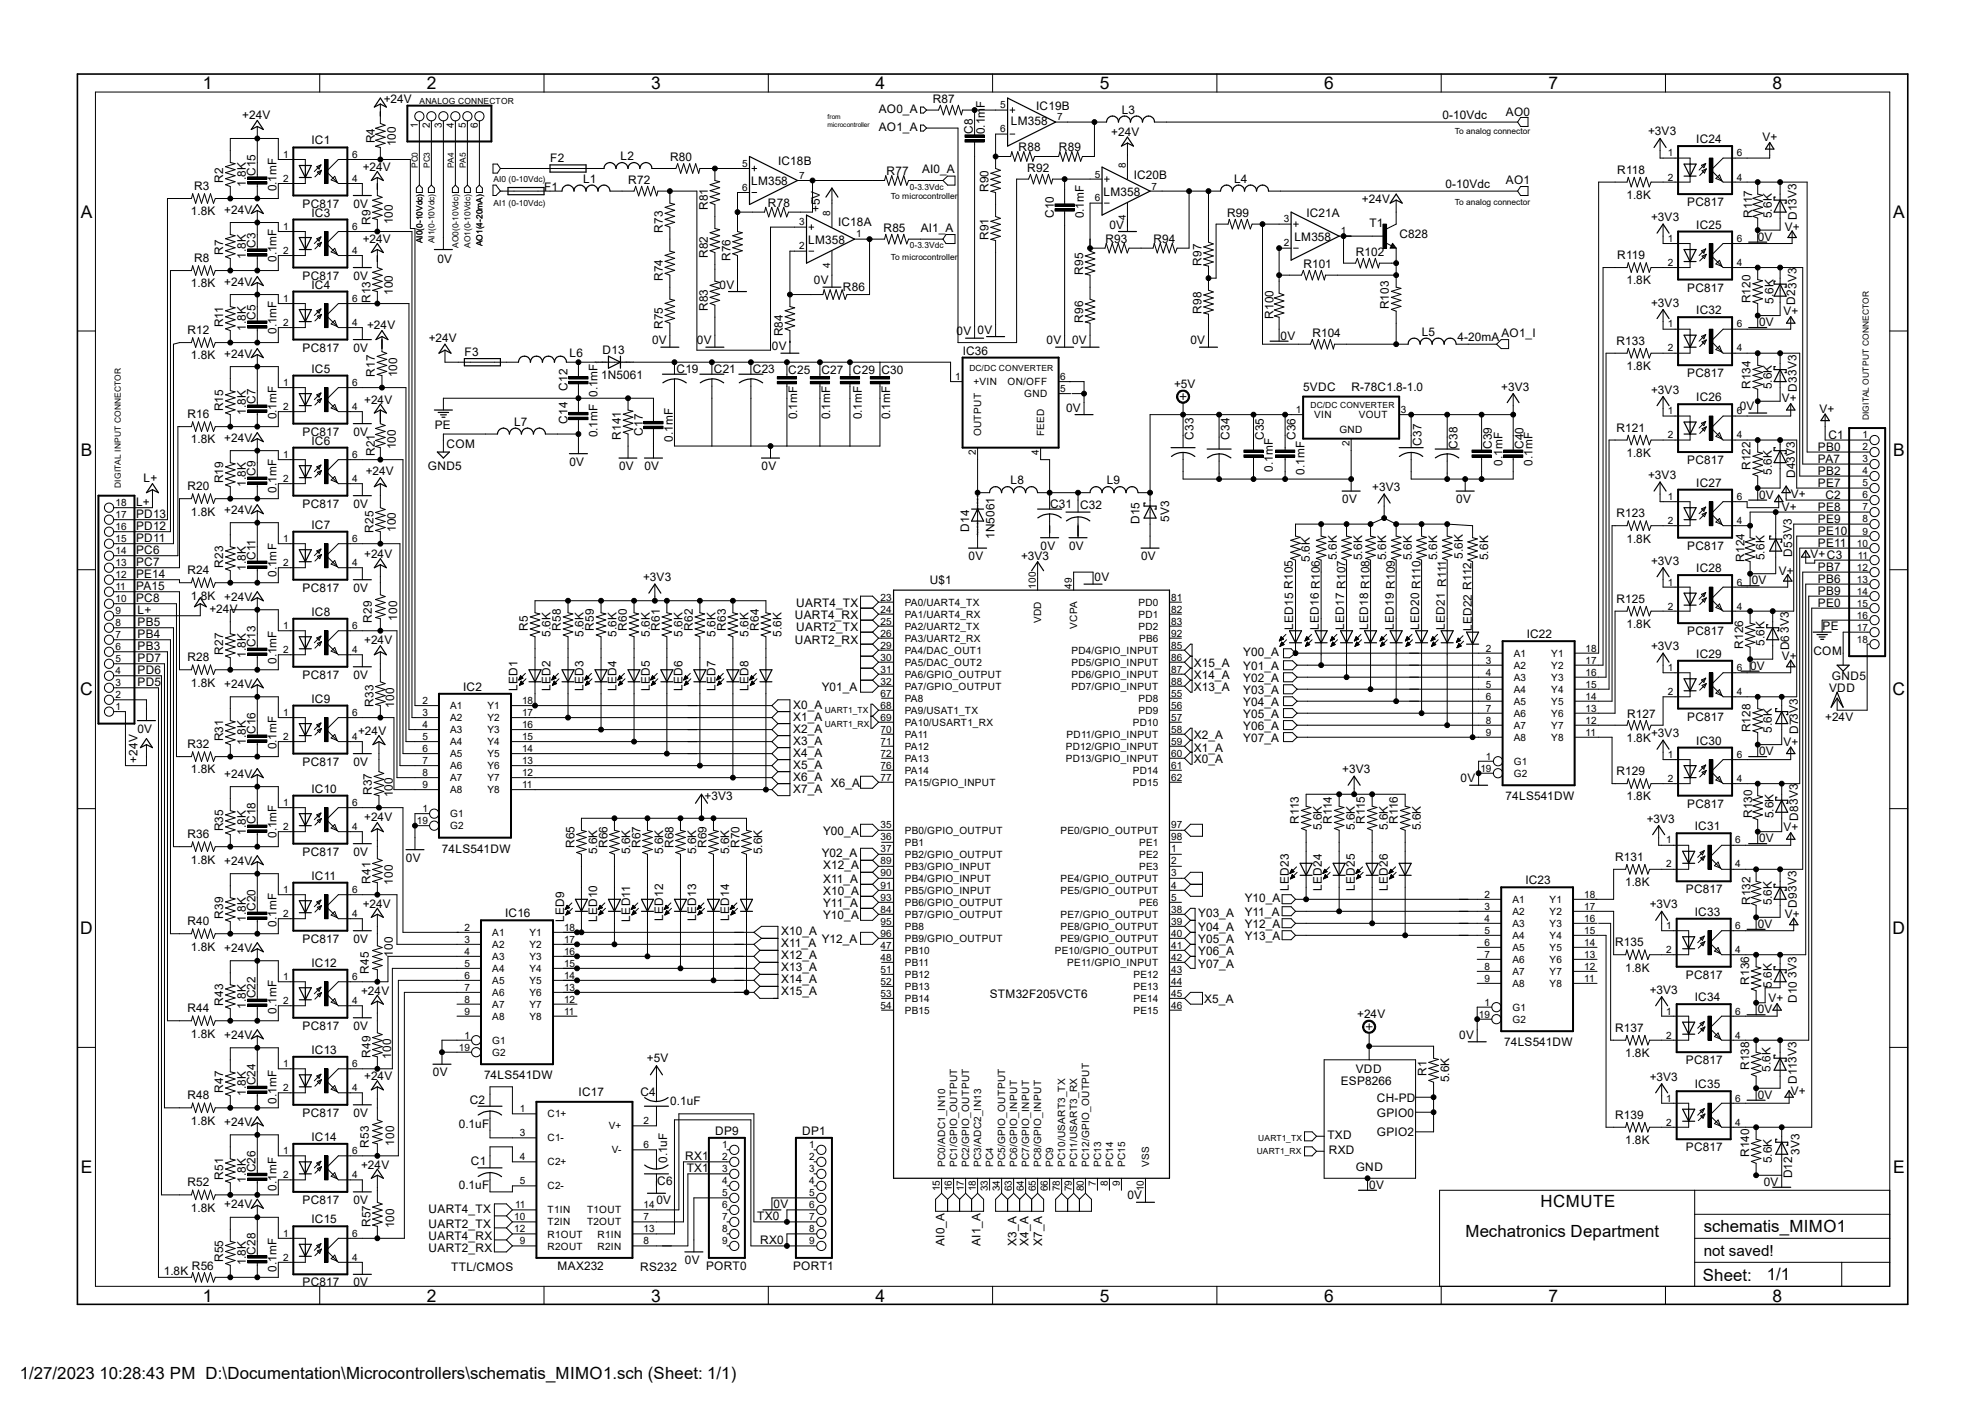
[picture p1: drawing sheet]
<svg xmlns="http://www.w3.org/2000/svg" width="420mm" height="297mm" viewBox="0 0 420 297" stroke-linecap="round" stroke-linejoin="round" font-family="sans-serif">
<defs><g id="words">
<g font-size="3.7">
<text x="42.9" y="18.9">1</text>
<text x="90.3" y="18.9">2</text>
<text x="137.8" y="18.9">3</text>
<text x="185.2" y="18.9">4</text>
<text x="232.7" y="18.9">5</text>
<text x="280.2" y="18.9">6</text>
<text x="327.6" y="18.9">7</text>
<text x="375.1" y="18.9">8</text>
<text x="17.1" y="46.1">A</text>
<text x="400.6" y="46.1">A</text>
<text x="17.1" y="96.6">B</text>
<text x="400.6" y="96.6">B</text>
<text x="17" y="147.1">C</text>
<text x="400.4" y="147.1">C</text>
<text x="17" y="197.7">D</text>
<text x="400.4" y="197.7">D</text>
<text x="17.1" y="248.2">E</text>
<text x="400.6" y="248.2">E</text>
<text x="42.9" y="275.3">1</text>
<text x="90.3" y="275.3">2</text>
<text x="137.8" y="275.3">3</text>
<text x="185.2" y="275.3">4</text>
<text x="232.7" y="275.3">5</text>
<text x="280.2" y="275.3">6</text>
<text x="327.6" y="275.3">7</text>
<text x="375.1" y="275.3">8</text>
</g>
<g font-size="3.6">
<text x="325.9" y="255.3">HCMUTE</text>
<text x="310.1" y="261.7">Mechatronics Department</text>
<text x="360.5" y="260.7">schematis_MIMO1</text>
<text x="360.3" y="271">Sheet:</text>
<text x="373.8" y="270.9">1/1</text>
<text x="4.2" y="291.7">1/27/2023 10:28:43 PM D:\Documentation\Microcontrollers\schematis_MIMO1.sch (Sheet: 1/1)</text>
</g>
<text font-size="3.2" x="360.5" y="265.8">not saved!</text>
<g font-size="2.5">
<text x="81.2" y="21.9">+24V</text>
<text x="185.9" y="23.9">AO0_A</text>
<text x="197.4" y="21.8">R87</text>
<text x="219.2" y="23.3">IC19B</text>
<text x="51.3" y="25.2">+24V</text>
<text x="185.9" y="27.7">AO1_A</text>
<text x="205.8" y="28.4" transform="rotate(-90 205.8 28.4)">C8</text>
<text x="208.4" y="28.4" transform="rotate(-90 208.4 28.4)">0.1mF</text>
<text x="213.9" y="26.5">LM358</text>
<text x="235.1" y="28.9">+24V</text>
<text x="237.3" y="24.1">L3</text>
<text x="305.2" y="25.2">0-10Vdc</text>
<text x="318.6" y="24.6">AO0</text>
<text x="348.7" y="28.7">+3V3</text>
<text x="372.9" y="29.8">V+</text>
<text x="65.9" y="30.6">IC1</text>
<text x="79.3" y="30.4" transform="rotate(-90 79.3 30.4)">R4</text>
<text x="83.7" y="31" transform="rotate(-90 83.7 31)">100</text>
<text x="116.4" y="34.2">F2</text>
<text x="131.3" y="34">L2</text>
<text x="141.8" y="34.2">R80</text>
<text x="164.6" y="35">IC18B</text>
<text x="215.5" y="32">R88</text>
<text x="224.1" y="32">R89</text>
<text x="358.9" y="30.3">IC24</text>
<text x="41.1" y="40.2">R3</text>
<text x="47.2" y="38.8" transform="rotate(-90 47.2 38.8)">R2</text>
<text x="52" y="39.5" transform="rotate(-90 52 39.5)">1.8K</text>
<text x="54.1" y="37.3" transform="rotate(-90 54.1 37.3)">C15</text>
<text x="58.5" y="40.5" transform="rotate(-90 58.5 40.5)">0.1mF</text>
<text x="76.8" y="36.2">+24V</text>
<text x="115.1" y="40.3">F1</text>
<text x="123.4" y="38.7">L1</text>
<text x="132.9" y="38.9">R72</text>
<text x="158.9" y="39.2">LM358</text>
<text x="187.6" y="37">R77</text>
<text x="195.1" y="36.6">AI0_A</text>
<text x="209.2" y="40.6" transform="rotate(-90 209.2 40.6)">R90</text>
<text x="217.3" y="36.4">R92</text>
<text x="233.5" y="41.4">LM358</text>
<text x="239.9" y="37.9">IC20B</text>
<text x="261.1" y="38.7">L4</text>
<text x="305.9" y="39.8">0-10Vdc</text>
<text x="318.6" y="38.8">AO1</text>
<text x="342.2" y="36.7">R118</text>
<text x="40.4" y="45.6">1.8K</text>
<text x="47.5" y="45.2">+24V</text>
<text x="64" y="43.9">PC817</text>
<text x="65.9" y="45.8">IC3</text>
<text x="74.8" y="43.9">0V</text>
<text x="78.4" y="47.5" transform="rotate(-90 78.4 47.5)">R9</text>
<text x="83.1" y="47.5" transform="rotate(-90 83.1 47.5)">100</text>
<text x="149.8" y="44.5" transform="rotate(-90 149.8 44.5)">R81</text>
<text x="162.5" y="43.7">R78</text>
<text x="173.5" y="44.9" transform="rotate(-90 173.5 44.9)">+5V</text>
<text x="177.3" y="47.7">IC18A</text>
<text x="223" y="46.1" transform="rotate(-90 223 46.1)">C10</text>
<text x="229.3" y="46.2" transform="rotate(-90 229.3 46.2)">0.1mF</text>
<text x="259.6" y="45.9">R99</text>
<text x="276.4" y="45.8">IC21A</text>
<text x="288.2" y="42.8">+24V</text>
<text x="344.1" y="42.1">1.8K</text>
<text x="349.3" y="46.8">+3V3</text>
<text x="357" y="43.6">PC817</text>
<text x="370.7" y="46.1" transform="rotate(-90 370.7 46.1)">R117</text>
<text x="374.9" y="46.1" transform="rotate(-90 374.9 46.1)">5.6K</text>
<text x="380.2" y="46.5" transform="rotate(-90 380.2 46.5)">D13V3</text>
<text x="54.1" y="52.5" transform="rotate(-90 54.1 52.5)">C3</text>
<text x="76.8" y="51.4">+24V</text>
<text x="140.3" y="49.3" transform="rotate(-90 140.3 49.3)">R73</text>
<text x="171" y="51.5">LM358</text>
<text x="186.9" y="49.1">R85</text>
<text x="194.8" y="49">AI1_A</text>
<text x="209.2" y="50.8" transform="rotate(-90 209.2 50.8)">R91</text>
<text x="233.9" y="51.3">R93</text>
<text x="234.7" y="48.3">0V</text>
<text x="244.1" y="51.3">R94</text>
<text x="273.9" y="50.9">LM358</text>
<text x="289.7" y="48">T1</text>
<text x="296.1" y="50.3">C828</text>
<text x="358.9" y="48.3">IC25</text>
<text x="371.9" y="50.9">0V</text>
<text x="377.7" y="48.9">V+</text>
<text x="41.1" y="55.5">R8</text>
<text x="47.2" y="54" transform="rotate(-90 47.2 54)">R7</text>
<text x="52" y="54.7" transform="rotate(-90 52 54.7)">1.8K</text>
<text x="58.5" y="55.4" transform="rotate(-90 58.5 55.4)">0.1mF</text>
<text x="64" y="59.1">PC817</text>
<text x="74.8" y="59.1">0V</text>
<text x="92.5" y="55.7">0V</text>
<text x="140.3" y="59.4" transform="rotate(-90 140.3 59.4)">R74</text>
<text x="149.8" y="54.7" transform="rotate(-90 149.8 54.7)">R82</text>
<text x="154.6" y="55.3" transform="rotate(-90 154.6 55.3)">R76</text>
<text x="229.2" y="58.1" transform="rotate(-90 229.2 58.1)">R95</text>
<text x="254.2" y="56.2" transform="rotate(-90 254.2 56.2)">R97</text>
<text x="275.8" y="56.7">R101</text>
<text x="286.9" y="54.1">R102</text>
<text x="342.2" y="54.8">R119</text>
<text x="40.4" y="60.8">1.8K</text>
<text x="47.5" y="60.4">+24V</text>
<text x="65.9" y="61">IC4</text>
<text x="78.4" y="64.1" transform="rotate(-90 78.4 64.1)">R13</text>
<text x="83.1" y="62.4" transform="rotate(-90 83.1 62.4)">100</text>
<text x="149.8" y="65.8" transform="rotate(-90 149.8 65.8)">R83</text>
<text x="152.2" y="61">0V</text>
<text x="172.2" y="60.1">0V</text>
<text x="178.4" y="61.5">R86</text>
<text x="293.9" y="65.4" transform="rotate(-90 293.9 65.4)">R103</text>
<text x="344.1" y="60.2">1.8K</text>
<text x="349.3" y="64.9">+3V3</text>
<text x="357" y="61.7">PC817</text>
<text x="370.4" y="64.2" transform="rotate(-90 370.4 64.2)">R120</text>
<text x="375.2" y="64.2" transform="rotate(-90 375.2 64.2)">5.6K</text>
<text x="379.8" y="64.6" transform="rotate(-90 379.8 64.6)">D23V3</text>
<text x="39.7" y="70.7">R12</text>
<text x="47.2" y="69.3" transform="rotate(-90 47.2 69.3)">R11</text>
<text x="52" y="69.9" transform="rotate(-90 52 69.9)">1.8K</text>
<text x="54.1" y="67.7" transform="rotate(-90 54.1 67.7)">C5</text>
<text x="58.5" y="70.7" transform="rotate(-90 58.5 70.7)">0.1mF</text>
<text x="77.7" y="69.5">+24V</text>
<text x="140.3" y="69.6" transform="rotate(-90 140.3 69.6)">R75</text>
<text x="165.7" y="71.2" transform="rotate(-90 165.7 71.2)">R84</text>
<text x="202.4" y="70.9">0V</text>
<text x="206.8" y="70.6">0V</text>
<text x="229.2" y="68.2" transform="rotate(-90 229.2 68.2)">R96</text>
<text x="254.2" y="66.3" transform="rotate(-90 254.2 66.3)">R98</text>
<text x="269.5" y="67.4" transform="rotate(-90 269.5 67.4)">R100</text>
<text x="270.9" y="71.8">0V</text>
<text x="277.7" y="71.3">R104</text>
<text x="300.8" y="71.1">L5</text>
<text x="317.7" y="71.2">AO1_I</text>
<text x="358.9" y="66.5">IC32</text>
<text x="372.2" y="69">0V</text>
<text x="377.3" y="66.6">V+</text>
<text x="40.4" y="76">1.8K</text>
<text x="47.5" y="75.7">+24V</text>
<text x="64" y="74.4">PC817</text>
<text x="74.8" y="74.4">0V</text>
<text x="90.7" y="72.3">+24V</text>
<text x="98.3" y="75.2">F3</text>
<text x="120.5" y="75.5">L6</text>
<text x="127.5" y="74.8">D13</text>
<text x="138" y="72.8">0V</text>
<text x="147.4" y="72.8">0V</text>
<text x="163.3" y="74.1">0V</text>
<text x="203.7" y="75">IC36</text>
<text x="221.4" y="72.8">0V</text>
<text x="226.8" y="72.8">0V</text>
<text x="251.9" y="72.8">0V</text>
<text x="308.4" y="72.2">4-20mA</text>
<text x="342" y="72.9">R133</text>
<text x="65.9" y="78.8">IC5</text>
<text x="79.3" y="79.7" transform="rotate(-90 79.3 79.7)">R17</text>
<text x="84" y="79.8" transform="rotate(-90 84 79.8)">100</text>
<text x="120.1" y="82.7" transform="rotate(-90 120.1 82.7)">C12</text>
<text x="126.5" y="84" transform="rotate(-90 126.5 84)">0.1mF</text>
<text x="127.2" y="80.2">1N5061</text>
<text x="143.1" y="78.8">C19</text>
<text x="151" y="78.8">C21</text>
<text x="159.3" y="78.8">C23</text>
<text x="166.8" y="79.1">C25</text>
<text x="173.8" y="79.1">C27</text>
<text x="180.5" y="79.1">C29 C30</text>
<text x="248.4" y="82">+5V</text>
<text x="275.7" y="82.6">5VDC</text>
<text x="285.9" y="82.6">R-78C1.8-1.0</text>
<text x="317.6" y="82.6">+3V3</text>
<text x="344.1" y="78.3">1.8K</text>
<text x="349.3" y="83.3">+3V3</text>
<text x="357" y="79.8">PC817</text>
<text x="370.4" y="82.3" transform="rotate(-90 370.4 82.3)">R134</text>
<text x="374.9" y="82.3" transform="rotate(-90 374.9 82.3)">5.6K</text>
<text x="380.2" y="83" transform="rotate(-90 380.2 83)">D33V3</text>
<text x="39.7" y="88.4">R16</text>
<text x="47.2" y="87" transform="rotate(-90 47.2 87)">R15</text>
<text x="52" y="87.7" transform="rotate(-90 52 87.7)">1.8K</text>
<text x="54.1" y="85.5" transform="rotate(-90 54.1 85.5)">C7</text>
<text x="58.5" y="88.7" transform="rotate(-90 58.5 88.7)">0.1mF</text>
<text x="77" y="85.4">+24V</text>
<text x="120.1" y="89.7" transform="rotate(-90 120.1 89.7)">C14</text>
<text x="168.7" y="88.7" transform="rotate(-90 168.7 88.7)">0.1mF</text>
<text x="175.6" y="88.7" transform="rotate(-90 175.6 88.7)">0.1mF</text>
<text x="182.3" y="88.7" transform="rotate(-90 182.3 88.7)">0.1mF</text>
<text x="188.3" y="88.7" transform="rotate(-90 188.3 88.7)">0.1mF</text>
<text x="225.6" y="87.1">0V</text>
<text x="358.9" y="84.9">IC26</text>
<text x="368.1" y="86.8">0V</text>
<text x="377" y="85">V+</text>
<text x="384.9" y="87.3">V+</text>
<text x="40.4" y="93.8">1.8K</text>
<text x="47.5" y="93.4">+24V</text>
<text x="64" y="92.2">PC817</text>
<text x="65.9" y="94.1">IC6</text>
<text x="74.8" y="92.2">0V</text>
<text x="83.7" y="95.1" transform="rotate(-90 83.7 95.1)">100</text>
<text x="92" y="90.8">PE</text>
<text x="94.5" y="94.7">COM</text>
<text x="108.8" y="90.1">L7</text>
<text x="126.5" y="92.5" transform="rotate(-90 126.5 92.5)">0.1mF</text>
<text x="131.4" y="93.1" transform="rotate(-90 131.4 93.1)">R141</text>
<text x="136" y="92.2" transform="rotate(-90 136 92.2)">C17</text>
<text x="142.3" y="93.5" transform="rotate(-90 142.3 93.5)">0.1mF</text>
<text x="252.5" y="93" transform="rotate(-90 252.5 93)">C33</text>
<text x="260.1" y="93" transform="rotate(-90 260.1 93)">C34</text>
<text x="267.4" y="93.1" transform="rotate(-90 267.4 93.1)">C35</text>
<text x="274.1" y="93.1" transform="rotate(-90 274.1 93.1)">C36</text>
<text x="300.8" y="94.3" transform="rotate(-90 300.8 94.3)">C37</text>
<text x="308.4" y="94.9" transform="rotate(-90 308.4 94.9)">C38</text>
<text x="315.6" y="95" transform="rotate(-90 315.6 95)">C39</text>
<text x="322.3" y="95" transform="rotate(-90 322.3 95)">C40</text>
<text x="342" y="91.3">R121</text>
<text x="384.6" y="95.3">PB0</text>
<text x="386.8" y="92.8">C1</text>
<text x="30.4" y="102">L+</text>
<text x="54.1" y="100.8" transform="rotate(-90 54.1 100.8)">C9</text>
<text x="77.4" y="100.6">+24V</text>
<text x="79.3" y="96.5" transform="rotate(-90 79.3 96.5)">R21</text>
<text x="90.5" y="99.4">GND5</text>
<text x="120.5" y="98.5">0V</text>
<text x="131" y="99.4">0V</text>
<text x="136.4" y="99.4">0V</text>
<text x="161.1" y="99.4">0V</text>
<text x="269.3" y="99.8" transform="rotate(-90 269.3 99.8)">0.1mF</text>
<text x="276" y="100.5" transform="rotate(-90 276 100.5)">0.1mF</text>
<text x="317.9" y="98.6" transform="rotate(-90 317.9 98.6)">0.1mF</text>
<text x="324.2" y="98.6" transform="rotate(-90 324.2 98.6)">0.1mF</text>
<text x="344.1" y="96.6">1.8K</text>
<text x="348.7" y="101.3">+3V3</text>
<text x="357" y="98.2">PC817</text>
<text x="370.4" y="99.4" transform="rotate(-90 370.4 99.4)">R122</text>
<text x="374.9" y="100.4" transform="rotate(-90 374.9 100.4)">5.6K</text>
<text x="379.8" y="101.1" transform="rotate(-90 379.8 101.1)">D43V3</text>
<text x="384.6" y="97.9">PA7</text>
<text x="384.6" y="100.4">PB2</text>
<text x="28.8" y="107.1">L+</text>
<text x="39.7" y="103.7">R20</text>
<text x="47.2" y="102.3" transform="rotate(-90 47.2 102.3)">R19</text>
<text x="52" y="103" transform="rotate(-90 52 103)">1.8K</text>
<text x="58.5" y="104.3" transform="rotate(-90 58.5 104.3)">0.1mF</text>
<text x="64" y="107.4">PC817</text>
<text x="74.8" y="107.4">0V</text>
<text x="213.8" y="102.5">L8</text>
<text x="222.2" y="107.4">C31</text>
<text x="228.5" y="107.7">C32</text>
<text x="234.2" y="102.5">L9</text>
<text x="284" y="106.4">0V</text>
<text x="290.3" y="103.9">+3V3</text>
<text x="308.1" y="106.4">0V</text>
<text x="358.9" y="103">IC27</text>
<text x="372.2" y="105.5">0V</text>
<text x="378.9" y="105.4">V+</text>
<text x="384.6" y="103">PE7</text>
<text x="386.2" y="105.5">C2</text>
<text x="28.8" y="109.6">PD13</text>
<text x="28.8" y="112.1">PD12</text>
<text x="40.4" y="109.1">1.8K</text>
<text x="47.5" y="108.7">+24V</text>
<text x="65.9" y="111.8">IC7</text>
<text x="79" y="112.7" transform="rotate(-90 79 112.7)">R25</text>
<text x="83.7" y="112.5" transform="rotate(-90 83.7 112.5)">100</text>
<text x="205.1" y="112.4" transform="rotate(-90 205.1 112.4)">D14</text>
<text x="241.1" y="110.9" transform="rotate(-90 241.1 110.9)">D15</text>
<text x="247.4" y="110.3" transform="rotate(-90 247.4 110.3)">5V3</text>
<text x="342" y="109.4">R123</text>
<text x="377" y="108.2">V+</text>
<text x="384.6" y="108">PE8</text>
<text x="384.6" y="110.6">PE9</text>
<text x="384.6" y="113.1">PE10</text>
<text x="28.8" y="114.7">PD11</text>
<text x="28.8" y="117.2">PC6</text>
<text x="28.8" y="119.8">PC7</text>
<text x="54.1" y="118.5" transform="rotate(-90 54.1 118.5)">C11</text>
<text x="77" y="118.1">+24V</text>
<text x="204.9" y="118.5">0V</text>
<text x="210.4" y="114" transform="rotate(-90 210.4 114)">1N5061</text>
<text x="216" y="118.5">+3V3</text>
<text x="220.2" y="116.3">0V</text>
<text x="226.2" y="116.3">0V</text>
<text x="241.4" y="118.5">0V</text>
<text x="277.1" y="118.8" transform="rotate(-90 277.1 118.8)">5.6K</text>
<text x="282.8" y="118.5" transform="rotate(-90 282.8 118.5)">5.6K</text>
<text x="288.2" y="118.5" transform="rotate(-90 288.2 118.5)">5.6K</text>
<text x="293.3" y="118.5" transform="rotate(-90 293.3 118.5)">5.6K</text>
<text x="298.7" y="118.5" transform="rotate(-90 298.7 118.5)">5.6K</text>
<text x="304.1" y="118.5" transform="rotate(-90 304.1 118.5)">5.6K</text>
<text x="309.5" y="118.2" transform="rotate(-90 309.5 118.2)">5.6K</text>
<text x="314.9" y="118.5" transform="rotate(-90 314.9 118.5)">5.6K</text>
<text x="344.1" y="114.8">1.8K</text>
<text x="349.3" y="119.5">+3V3</text>
<text x="357" y="116.3">PC817</text>
<text x="369.1" y="118.8" transform="rotate(-90 369.1 118.8)">R124</text>
<text x="373.3" y="118.5" transform="rotate(-90 373.3 118.5)">5.6K</text>
<text x="379.1" y="114.1" transform="rotate(-90 379.1 114.1)">3V3</text>
<text x="379.2" y="117.9" transform="rotate(-90 379.2 117.9)">D5</text>
<text x="383" y="118.1">V+C3</text>
<text x="384.6" y="115.7">PE11</text>
<text x="28.8" y="122.3">PE14</text>
<text x="28.8" y="124.8">PA15</text>
<text x="39.7" y="121.5">R24</text>
<text x="47.2" y="120.1" transform="rotate(-90 47.2 120.1)">R23</text>
<text x="52" y="120.7" transform="rotate(-90 52 120.7)">1.8K</text>
<text x="58.5" y="122" transform="rotate(-90 58.5 122)">0.1mF</text>
<text x="64" y="125.2">PC817</text>
<text x="74.8" y="125.2">0V</text>
<text x="136.1" y="122.9">+3V3</text>
<text x="196.7" y="123.6">U$1</text>
<text x="231.6" y="122.9">0V</text>
<text x="358.9" y="121">IC28</text>
<text x="370.6" y="123.6">0V</text>
<text x="376.4" y="121.5">V+</text>
<text x="384.6" y="120.7">PB7</text>
<text x="384.6" y="123.3">PB6</text>
<text x="384.6" y="125.8">PB9</text>
<text x="28.8" y="127.4">PC8</text>
<text x="29.1" y="129.9">L+</text>
<text x="40.4" y="126.8">1.8K</text>
<text x="44.3" y="129.6">+24V</text>
<text x="47.5" y="127.1">+24V</text>
<text x="65.9" y="130.3">IC8</text>
<text x="78.7" y="131.7" transform="rotate(-90 78.7 131.7)">R29</text>
<text x="84" y="131.3" transform="rotate(-90 84 131.3)">100</text>
<text x="168.2" y="130.9">UART4_RX</text>
<text x="168.4" y="128.4">UART4_TX</text>
<text x="342" y="127.5">R125</text>
<text x="384.6" y="128.4">PE0</text>
<text x="29.1" y="132.5">PB5</text>
<text x="29.1" y="135">PB4</text>
<text x="29.1" y="137.5">PB3</text>
<text x="54.1" y="137" transform="rotate(-90 54.1 137)">C13</text>
<text x="77" y="136.1">+24V</text>
<text x="111.7" y="133.4" transform="rotate(-90 111.7 133.4)">R5</text>
<text x="116.5" y="134.7" transform="rotate(-90 116.5 134.7)">5.6K</text>
<text x="118.7" y="133.4" transform="rotate(-90 118.7 133.4)">R58</text>
<text x="123.5" y="134.7" transform="rotate(-90 123.5 134.7)">5.6K</text>
<text x="125.6" y="133.4" transform="rotate(-90 125.6 133.4)">R59</text>
<text x="130.5" y="134.7" transform="rotate(-90 130.5 134.7)">5.6K</text>
<text x="132.6" y="133.4" transform="rotate(-90 132.6 133.4)">R60</text>
<text x="137.5" y="134.7" transform="rotate(-90 137.5 134.7)">5.6K</text>
<text x="139.6" y="133.4" transform="rotate(-90 139.6 133.4)">R61</text>
<text x="144.4" y="134.7" transform="rotate(-90 144.4 134.7)">5.6K</text>
<text x="146.6" y="133.4" transform="rotate(-90 146.6 133.4)">R62</text>
<text x="151.4" y="134.7" transform="rotate(-90 151.4 134.7)">5.6K</text>
<text x="153.6" y="133.4" transform="rotate(-90 153.6 133.4)">R63</text>
<text x="158.4" y="134.7" transform="rotate(-90 158.4 134.7)">5.6K</text>
<text x="160.6" y="133.4" transform="rotate(-90 160.6 133.4)">R64</text>
<text x="165.4" y="134.7" transform="rotate(-90 165.4 134.7)">5.6K</text>
<text x="168.2" y="136.3">UART2_RX</text>
<text x="168.4" y="133.4">UART2_TX</text>
<text x="273.6" y="133.2" transform="rotate(-90 273.6 133.2)">LED15 R105</text>
<text x="279" y="133.2" transform="rotate(-90 279 133.2)">LED16 R106</text>
<text x="284.4" y="133.2" transform="rotate(-90 284.4 133.2)">LED17 R107</text>
<text x="289.5" y="133.2" transform="rotate(-90 289.5 133.2)">LED18 R108</text>
<text x="294.9" y="133.2" transform="rotate(-90 294.9 133.2)">LED19 R109</text>
<text x="300.3" y="133.2" transform="rotate(-90 300.3 133.2)">LED20 R110</text>
<text x="305.7" y="133.2" transform="rotate(-90 305.7 133.2)">LED21 R111</text>
<text x="311.4" y="133.6" transform="rotate(-90 311.4 133.6)">LED22 R112</text>
<text x="323.1" y="135">IC22</text>
<text x="344.1" y="132.8">1.8K</text>
<text x="349.3" y="137.5">+3V3</text>
<text x="357" y="134.4">PC817</text>
<text x="368.8" y="137.2" transform="rotate(-90 368.8 137.2)">R126</text>
<text x="373.3" y="136.6" transform="rotate(-90 373.3 136.6)">5.6K</text>
<text x="378.5" y="133.8" transform="rotate(-90 378.5 133.8)">3V3</text>
<text x="378.6" y="137.6" transform="rotate(-90 378.6 137.6)">D6</text>
<text x="385.6" y="133.3">PE</text>
<text x="29.1" y="140.1">PD7</text>
<text x="29.1" y="142.6">PD6</text>
<text x="39.7" y="139.9">R28</text>
<text x="47.2" y="138.5" transform="rotate(-90 47.2 138.5)">R27</text>
<text x="52" y="139.2" transform="rotate(-90 52 139.2)">1.8K</text>
<text x="58.5" y="140.5" transform="rotate(-90 58.5 140.5)">0.1mF</text>
<text x="64" y="143.6">PC817</text>
<text x="74.8" y="143.6">0V</text>
<text x="252.6" y="143.6">X14_A</text>
<text x="252.6" y="141.1">X15_A</text>
<text x="263.1" y="138.8">Y00_A</text>
<text x="263.1" y="141.7">Y01_A</text>
<text x="358.9" y="139.2">IC29</text>
<text x="370.3" y="141.7">0V</text>
<text x="377" y="139.7">V+</text>
<text x="383.7" y="138.5">COM</text>
<text x="387.6" y="143.9">GND5</text>
<text x="29.1" y="145.2">PD5</text>
<text x="40.4" y="145.2">1.8K</text>
<text x="47.5" y="145.5">+24V</text>
<text x="65.9" y="148.7">IC9</text>
<text x="79" y="149.5" transform="rotate(-90 79 149.5)">R33</text>
<text x="83.4" y="149.7" transform="rotate(-90 83.4 149.7)">100</text>
<text x="98" y="146.1">IC2</text>
<text x="109.5" y="146.1" transform="rotate(-90 109.5 146.1)">LED1</text>
<text x="116.5" y="146.1" transform="rotate(-90 116.5 146.1)">LED2</text>
<text x="123.5" y="146.1" transform="rotate(-90 123.5 146.1)">LED3</text>
<text x="130.5" y="146.1" transform="rotate(-90 130.5 146.1)">LED4</text>
<text x="137.5" y="146.1" transform="rotate(-90 137.5 146.1)">LED5</text>
<text x="144.4" y="146.1" transform="rotate(-90 144.4 146.1)">LED6</text>
<text x="151.4" y="146.1" transform="rotate(-90 151.4 146.1)">LED7</text>
<text x="158.4" y="146.1" transform="rotate(-90 158.4 146.1)">LED8</text>
<text x="167.8" y="149.9">X0_A</text>
<text x="173.9" y="146.1">Y01_A</text>
<text x="252.6" y="146.1">X13_A</text>
<text x="263.1" y="144.2">Y02_A</text>
<text x="263.1" y="146.8">Y03_A</text>
<text x="263.1" y="149.3">Y04_A</text>
<text x="387" y="146.3">VDD</text>
<text x="29.1" y="155">0V</text>
<text x="54.1" y="155.3" transform="rotate(-90 54.1 155.3)">C16</text>
<text x="75.8" y="155.5">+24V</text>
<text x="167.8" y="152.5">X1_A</text>
<text x="167.8" y="155">X2_A</text>
<text x="263.1" y="151.9">Y05_A</text>
<text x="263.1" y="154.3">Y06_A</text>
<text x="344.3" y="151.9">R127</text>
<text x="349.3" y="156">+3V3</text>
<text x="357" y="152.5">PC817</text>
<text x="370.4" y="154.9" transform="rotate(-90 370.4 154.9)">R128</text>
<text x="374.9" y="155" transform="rotate(-90 374.9 155)">5.6K</text>
<text x="380.5" y="155.3" transform="rotate(-90 380.5 155.3)">D73V3</text>
<text x="386.2" y="152.5">+24V</text>
<text x="29.1" y="161.3" transform="rotate(-90 29.1 161.3)">+24V</text>
<text x="39.7" y="158.3">R32</text>
<text x="47.2" y="156.8" transform="rotate(-90 47.2 156.8)">R31</text>
<text x="52" y="157.5" transform="rotate(-90 52 157.5)">1.8K</text>
<text x="58.5" y="158.5" transform="rotate(-90 58.5 158.5)">0.1mF</text>
<text x="64" y="162">PC817</text>
<text x="74.8" y="162">0V</text>
<text x="167.8" y="157.5">X3_A</text>
<text x="167.8" y="160.1">X4_A</text>
<text x="252.6" y="161.3">X0_A</text>
<text x="252.6" y="159.1">X1_A</text>
<text x="252.6" y="156.3">X2_A</text>
<text x="263.1" y="156.9">Y07_A</text>
<text x="344.1" y="157">1.8K</text>
<text x="358.9" y="157.5">IC30</text>
<text x="372.2" y="159.8">0V</text>
<text x="377.3" y="157.7">V+</text>
<text x="40.4" y="163.6">1.8K</text>
<text x="47.5" y="164.5">+24V</text>
<text x="65.9" y="167.7">IC10</text>
<text x="167.8" y="162.6">X5_A</text>
<text x="167.8" y="165.1">X6_A</text>
<text x="167.8" y="167.7">X7_A</text>
<text x="175.8" y="166.4">X6_A</text>
<text x="284" y="163.6">+3V3</text>
<text x="309" y="165.5">0V</text>
<text x="342" y="164">R129</text>
<text x="77" y="173.6">+24V</text>
<text x="78.7" y="168.2" transform="rotate(-90 78.7 168.2)">R37</text>
<text x="83.1" y="168.7" transform="rotate(-90 83.1 168.7)">100</text>
<text x="149.1" y="169.3">+3V3</text>
<text x="318.6" y="169.3">74LS541DW</text>
<text x="344.1" y="169.3">1.8K</text>
<text x="357" y="170.9">PC817</text>
<text x="370.7" y="173.1" transform="rotate(-90 370.7 173.1)">R130</text>
<text x="375.2" y="173.1" transform="rotate(-90 375.2 173.1)">5.6K</text>
<text x="380.5" y="173.7" transform="rotate(-90 380.5 173.7)">D83V3</text>
<text x="39.7" y="177.3">R36</text>
<text x="47.2" y="175.9" transform="rotate(-90 47.2 175.9)">R35</text>
<text x="52" y="176.6" transform="rotate(-90 52 176.6)">1.8K</text>
<text x="54.1" y="174.4" transform="rotate(-90 54.1 174.4)">C18</text>
<text x="58.5" y="177.3" transform="rotate(-90 58.5 177.3)">0.1mF</text>
<text x="121.5" y="179.4" transform="rotate(-90 121.5 179.4)">R65</text>
<text x="128.5" y="179.4" transform="rotate(-90 128.5 179.4)">R66</text>
<text x="135.5" y="179.4" transform="rotate(-90 135.5 179.4)">R67</text>
<text x="142.5" y="179.4" transform="rotate(-90 142.5 179.4)">R68</text>
<text x="149.5" y="179.4" transform="rotate(-90 149.5 179.4)">R69</text>
<text x="156.5" y="179.4" transform="rotate(-90 156.5 179.4)">R70</text>
<text x="174.2" y="176.6">Y00_A</text>
<text x="274.8" y="174.3" transform="rotate(-90 274.8 174.3)">R113</text>
<text x="279.7" y="175.6" transform="rotate(-90 279.7 175.6)">5.6K</text>
<text x="281.8" y="174.3" transform="rotate(-90 281.8 174.3)">R114</text>
<text x="286.6" y="175.6" transform="rotate(-90 286.6 175.6)">5.6K</text>
<text x="288.8" y="174.3" transform="rotate(-90 288.8 174.3)">R115</text>
<text x="293.6" y="175.6" transform="rotate(-90 293.6 175.6)">5.6K</text>
<text x="295.8" y="174.3" transform="rotate(-90 295.8 174.3)">R116</text>
<text x="300.6" y="175.6" transform="rotate(-90 300.6 175.6)">5.6K</text>
<text x="348.4" y="174">+3V3</text>
<text x="358.6" y="175.6">IC31</text>
<text x="372.2" y="178.2">0V</text>
<text x="377.3" y="175.8">V+</text>
<text x="40.4" y="182.7">1.8K</text>
<text x="47.5" y="182.9">+24V</text>
<text x="64" y="181">PC817</text>
<text x="74.8" y="181">0V</text>
<text x="85.9" y="182.3">0V</text>
<text x="93.5" y="180.4">74LS541DW</text>
<text x="126.3" y="180.7" transform="rotate(-90 126.3 180.7)">5.6K</text>
<text x="133.3" y="180.7" transform="rotate(-90 133.3 180.7)">5.6K</text>
<text x="140.3" y="180.7" transform="rotate(-90 140.3 180.7)">5.6K</text>
<text x="147.3" y="180.7" transform="rotate(-90 147.3 180.7)">5.6K</text>
<text x="154.3" y="180.7" transform="rotate(-90 154.3 180.7)">5.6K</text>
<text x="161.2" y="180.7" transform="rotate(-90 161.2 180.7)">5.6K</text>
<text x="173.9" y="181.4">Y02_A</text>
<text x="174.2" y="183.9">X12_A</text>
<text x="341.7" y="182.1">R131</text>
<text x="65.9" y="186.1">IC11</text>
<text x="78.4" y="186.9" transform="rotate(-90 78.4 186.9)">R41</text>
<text x="83.1" y="187.1" transform="rotate(-90 83.1 187.1)">100</text>
<text x="174.2" y="189.3">X10_A</text>
<text x="174.2" y="186.7">X11_A</text>
<text x="174.2" y="191.8">Y11_A</text>
<text x="263.4" y="190.9">Y10_A</text>
<text x="272.7" y="188.5" transform="rotate(-90 272.7 188.5)">LED23</text>
<text x="279.7" y="188.5" transform="rotate(-90 279.7 188.5)">LED24</text>
<text x="286.6" y="188.5" transform="rotate(-90 286.6 188.5)">LED25</text>
<text x="293.6" y="188.5" transform="rotate(-90 293.6 188.5)">LED26</text>
<text x="322.8" y="187.1">IC23</text>
<text x="343.8" y="187.5">1.8K</text>
<text x="356.7" y="189">PC817</text>
<text x="370.4" y="191.5" transform="rotate(-90 370.4 191.5)">R132</text>
<text x="374.9" y="191.5" transform="rotate(-90 374.9 191.5)">5.6K</text>
<text x="39.7" y="195.8">R40</text>
<text x="47.2" y="194.3" transform="rotate(-90 47.2 194.3)">R39</text>
<text x="52" y="195" transform="rotate(-90 52 195)">1.8K</text>
<text x="54.1" y="192.8" transform="rotate(-90 54.1 192.8)">C20</text>
<text x="58.5" y="196" transform="rotate(-90 58.5 196)">0.1mF</text>
<text x="76.8" y="192">+24V</text>
<text x="106.9" y="194.1">IC16</text>
<text x="119.3" y="195" transform="rotate(-90 119.3 195)">LED9</text>
<text x="126.3" y="195.1" transform="rotate(-90 126.3 195.1)">LED10</text>
<text x="133.3" y="194.9" transform="rotate(-90 133.3 194.9)">LED11</text>
<text x="140.3" y="194.8" transform="rotate(-90 140.3 194.8)">LED12</text>
<text x="147.3" y="194.8" transform="rotate(-90 147.3 194.8)">LED13</text>
<text x="154.3" y="194.8" transform="rotate(-90 154.3 194.8)">LED14</text>
<text x="165.3" y="197.9">X10_A</text>
<text x="174.2" y="194.4">Y10_A</text>
<text x="253.5" y="194.1">Y03_A</text>
<text x="253.5" y="196.9">Y04_A</text>
<text x="263.4" y="193.7">Y11_A</text>
<text x="263.4" y="196.3">Y12_A</text>
<text x="349" y="192.2">+3V3</text>
<text x="358.6" y="193.7">IC33</text>
<text x="371.9" y="196.3">0V</text>
<text x="377.7" y="194.2">V+</text>
<text x="380.2" y="192.2" transform="rotate(-90 380.2 192.2)">D93V3</text>
<text x="40.4" y="201.1">1.8K</text>
<text x="47.5" y="201.3">+24V</text>
<text x="64" y="199.4">PC817</text>
<text x="74.8" y="199.4">0V</text>
<text x="83.1" y="202.4" transform="rotate(-90 83.1 202.4)">100</text>
<text x="165.3" y="200.4">X11_A</text>
<text x="165.3" y="202.9">X12_A</text>
<text x="173.9" y="199.4">Y12_A</text>
<text x="253.5" y="199.4">Y05_A</text>
<text x="253.5" y="202">Y06_A</text>
<text x="263.4" y="198.8">Y13_A</text>
<text x="341.7" y="200.2">R135</text>
<text x="65.9" y="204.5">IC12</text>
<text x="78.1" y="206" transform="rotate(-90 78.1 206)">R45</text>
<text x="165.3" y="205.5">X13_A</text>
<text x="165.3" y="208">X14_A</text>
<text x="253.5" y="204.9">Y07_A</text>
<text x="343.8" y="205.5">1.8K</text>
<text x="356.7" y="207.1">PC817</text>
<text x="370.1" y="208.3" transform="rotate(-90 370.1 208.3)">R136</text>
<text x="374.9" y="209" transform="rotate(-90 374.9 209)">5.6K</text>
<text x="380.1" y="206.8" transform="rotate(-90 380.1 206.8)">3V3</text>
<text x="39.7" y="214.1">R44</text>
<text x="47.2" y="212.7" transform="rotate(-90 47.2 212.7)">R43</text>
<text x="52" y="213.4" transform="rotate(-90 52 213.4)">1.8K</text>
<text x="54.1" y="211.2" transform="rotate(-90 54.1 211.2)">C22</text>
<text x="58.5" y="214.4" transform="rotate(-90 58.5 214.4)">0.1mF</text>
<text x="76.4" y="210.4">+24V</text>
<text x="165.3" y="210.6">X15_A</text>
<text x="209.4" y="211.2">STM32F205VCT6</text>
<text x="254.8" y="212.1">X5_A</text>
<text x="287.2" y="215.3">+24V</text>
<text x="349" y="210.2">+3V3</text>
<text x="358.6" y="211.8">IC34</text>
<text x="371.9" y="214.4">0V</text>
<text x="374.1" y="212">V+</text>
<text x="380.2" y="212.2" transform="rotate(-90 380.2 212.2)">D10</text>
<text x="40.4" y="219.5">1.8K</text>
<text x="47.5" y="219.8">+24V</text>
<text x="64" y="217.8">PC817</text>
<text x="74.8" y="217.8">0V</text>
<text x="308.7" y="219.8">0V</text>
<text x="318.3" y="221.3">74LS541DW</text>
<text x="341.7" y="218.3">R137</text>
<text x="65.9" y="222.9">IC13</text>
<text x="78.4" y="223.8" transform="rotate(-90 78.4 223.8)">R49</text>
<text x="82.8" y="223.9" transform="rotate(-90 82.8 223.9)">100</text>
<text x="91.6" y="227.7">0V</text>
<text x="136.9" y="224.7">+5V</text>
<text x="286.9" y="227">VDD</text>
<text x="301.8" y="227.6" transform="rotate(-90 301.8 227.6)">R1</text>
<text x="343.8" y="223.6">1.8K</text>
<text x="356.7" y="225.1">PC817</text>
<text x="370.1" y="226.4" transform="rotate(-90 370.1 226.4)">R138</text>
<text x="374.6" y="226.7" transform="rotate(-90 374.6 226.7)">5.6K</text>
<text x="39.7" y="232.5">R48</text>
<text x="47.2" y="231.1" transform="rotate(-90 47.2 231.1)">R47</text>
<text x="52" y="231.8" transform="rotate(-90 52 231.8)">1.8K</text>
<text x="54.1" y="229.6" transform="rotate(-90 54.1 229.6)">C24</text>
<text x="58.5" y="233.5" transform="rotate(-90 58.5 233.5)">0.1mF</text>
<text x="77" y="228.5">+24V</text>
<text x="99.4" y="233.6">C2</text>
<text x="102.4" y="228.3">74LS541DW</text>
<text x="122.4" y="231.8">IC17</text>
<text x="135.5" y="231.8">C4</text>
<text x="141.8" y="233.8">0.1uF</text>
<text x="283.7" y="229.6">ESP8266</text>
<text x="291.3" y="233.1">CH-PD</text>
<text x="306.6" y="228.9" transform="rotate(-90 306.6 228.9)">5.6K</text>
<text x="349" y="228.6">+3V3</text>
<text x="358.6" y="230.2">IC35</text>
<text x="371.9" y="232.5">0V</text>
<text x="378.9" y="231.7">V+</text>
<text x="380.2" y="229.3" transform="rotate(-90 380.2 229.3)">D113V3</text>
<text x="40.4" y="237.9">1.8K</text>
<text x="47.5" y="238.2">+24V</text>
<text x="64" y="236.3">PC817</text>
<text x="74.8" y="236.3">0V</text>
<text x="97.1" y="238.6">0.1uF</text>
<text x="291.3" y="236.3">GPIO0</text>
<text x="341.7" y="236.7">R139</text>
<text x="65.9" y="241.3">IC14</text>
<text x="78.1" y="242.8" transform="rotate(-90 78.1 242.8)">R53</text>
<text x="83.4" y="242.4" transform="rotate(-90 83.4 242.4)">100</text>
<text x="145" y="245.5">RX1</text>
<text x="151.3" y="240.1">DP9</text>
<text x="169.7" y="240.1">DP1</text>
<text x="280.8" y="241">TXD</text>
<text x="281.1" y="244.2">RXD</text>
<text x="291.3" y="240.4">GPIO2</text>
<text x="343.8" y="242">1.8K</text>
<text x="356.7" y="243.5">PC817</text>
<text x="370.1" y="244.8" transform="rotate(-90 370.1 244.8)">R140</text>
<text x="380.7" y="244.3" transform="rotate(-90 380.7 244.3)">3V3</text>
<text x="39.7" y="251">R52</text>
<text x="47.2" y="249.6" transform="rotate(-90 47.2 249.6)">R51</text>
<text x="52" y="250.2" transform="rotate(-90 52 250.2)">1.8K</text>
<text x="54.1" y="248" transform="rotate(-90 54.1 248)">C26</text>
<text x="58.5" y="251.9" transform="rotate(-90 58.5 251.9)">0.1mF</text>
<text x="76.4" y="247.2">+24V</text>
<text x="97.1" y="251.5">0.1uF</text>
<text x="99.7" y="246.4">C1</text>
<text x="139.1" y="250.7">C6</text>
<text x="141.2" y="246" transform="rotate(-90 141.2 246)">0.1uF</text>
<text x="145.3" y="248">TX1</text>
<text x="286.9" y="247.7">GND</text>
<text x="289.7" y="251.5">0V</text>
<text x="373.2" y="250.9">0V</text>
<text x="374.9" y="246.1" transform="rotate(-90 374.9 246.1)">5.6K</text>
<text x="379.2" y="249.3" transform="rotate(-90 379.2 249.3)">D12</text>
<text x="40.4" y="256.3">1.8K</text>
<text x="47.5" y="255.6">+24V</text>
<text x="64" y="254.7">PC817</text>
<text x="74.8" y="254.7">0V</text>
<text x="90.7" y="256.6">UART4_TX</text>
<text x="138.9" y="254.7">0V</text>
<text x="163.7" y="255.6">0V</text>
<text x="238.6" y="253.7">0V</text>
<text x="65.9" y="258.8">IC15</text>
<text x="78.4" y="259.6" transform="rotate(-90 78.4 259.6)">R57</text>
<text x="83.4" y="259.8" transform="rotate(-90 83.4 259.8)">100</text>
<text x="90.7" y="259.8">UART2_TX</text>
<text x="90.7" y="262.3">UART4_RX</text>
<text x="160.2" y="258.2">TX0</text>
<text x="160.8" y="263.2">RX0</text>
<text x="199.9" y="263.5" transform="rotate(-90 199.9 263.5)">AI0_A</text>
<text x="207.5" y="263.5" transform="rotate(-90 207.5 263.5)">AI1_A</text>
<text x="215.1" y="263.5" transform="rotate(-90 215.1 263.5)">X3_A</text>
<text x="217.6" y="263.5" transform="rotate(-90 217.6 263.5)">X4_A</text>
<text x="220.5" y="263.5" transform="rotate(-90 220.5 263.5)">X7_A</text>
<text x="34.7" y="269.7">1.8K</text>
<text x="40.6" y="268.7">R56</text>
<text x="47.2" y="267" transform="rotate(-90 47.2 267)">R55</text>
<text x="52" y="267.7" transform="rotate(-90 52 267.7)">1.8K</text>
<text x="54.1" y="265.5" transform="rotate(-90 54.1 265.5)">C28</text>
<text x="58.5" y="269" transform="rotate(-90 58.5 269)">0.1mF</text>
<text x="90.7" y="264.8">UART2_RX</text>
<text x="95.5" y="268.9">TTL/CMOS</text>
<text x="118" y="268.7">MAX232</text>
<text x="135.5" y="268.9">RS232</text>
<text x="144.9" y="267.4">0V</text>
<text x="149.4" y="268.7">PORT0</text>
<text x="167.8" y="268.7">PORT1</text>
<text x="64" y="272.1">PC817</text>
<text x="74.8" y="272.1">0V</text>
</g>
<g font-size="2.1">
<text x="211.6" y="22.9">5</text>
<text x="88.4" y="27.1" transform="rotate(-90 88.4 27.1)">1</text>
<text x="90.9" y="27.1" transform="rotate(-90 90.9 27.1)">2</text>
<text x="93.5" y="27.1" transform="rotate(-90 93.5 27.1)">3</text>
<text x="96" y="27.1" transform="rotate(-90 96 27.1)">4</text>
<text x="98.6" y="27.1" transform="rotate(-90 98.6 27.1)">5</text>
<text x="101.1" y="27.1" transform="rotate(-90 101.1 27.1)">6</text>
<text x="211.6" y="28">6</text>
<text x="223.7" y="25.5">7</text>
<text x="59.9" y="33.4">1</text>
<text x="74.5" y="33.4">6</text>
<text x="157.1" y="35.3">5</text>
<text x="238.2" y="35.6" transform="rotate(-90 238.2 35.6)">8</text>
<text x="352.9" y="33.1">1</text>
<text x="367.5" y="33.1">6</text>
<text x="59.9" y="38.5">2</text>
<text x="74.5" y="38.5">4</text>
<text x="157.1" y="40.4">6</text>
<text x="169.1" y="37.8">7</text>
<text x="231.6" y="37.6">5</text>
<text x="243.7" y="40.1">7</text>
<text x="352.9" y="38.2">2</text>
<text x="367.5" y="38.2">4</text>
<text x="169.1" y="47.7">3</text>
<text x="175.7" y="45.7" transform="rotate(-90 175.7 45.7)">8</text>
<text x="231.6" y="42.6">6</text>
<text x="238.2" y="46.5" transform="rotate(-90 238.2 46.5)">4</text>
<text x="271.6" y="47">3</text>
<text x="59.9" y="48.6">1</text>
<text x="59.9" y="53.7">2</text>
<text x="74.5" y="53.7">4</text>
<text x="74.5" y="48.6">6</text>
<text x="169.1" y="52.7">2</text>
<text x="181.1" y="50.2">1</text>
<text x="271.6" y="52.1">2</text>
<text x="283.7" y="49.6">1</text>
<text x="352.9" y="51.2">1</text>
<text x="367.5" y="51.2">6</text>
<text x="175.7" y="56.6" transform="rotate(-90 175.7 56.6)">4</text>
<text x="352.9" y="56.3">2</text>
<text x="367.5" y="56.3">4</text>
<text x="59.9" y="63.9">1</text>
<text x="74.5" y="63.9">6</text>
<text x="59.9" y="69">2</text>
<text x="74.5" y="69">4</text>
<text x="352.9" y="69.3">1</text>
<text x="367.5" y="69.3">6</text>
<text x="352.9" y="74.3">2</text>
<text x="367.5" y="74.3">4</text>
<text x="59.9" y="81.7">1</text>
<text x="74.5" y="81.7">6</text>
<text x="202.1" y="80.4">1</text>
<text x="206" y="81.5">+VIN</text>
<text x="213.2" y="81.5">ON/OFF</text>
<text x="224.3" y="80.4">6</text>
<text x="224.3" y="82.9">5</text>
<text x="59.9" y="86.7">2</text>
<text x="74.5" y="86.7">4</text>
<text x="216.7" y="84">GND</text>
<text x="274.1" y="87.4">1</text>
<text x="278.1" y="88.5">VIN</text>
<text x="287.5" y="88.5">VOUT</text>
<text x="296.4" y="87.4">3</text>
<text x="352.9" y="87.7">1</text>
<text x="367.5" y="87.7">6</text>
<text x="207.6" y="92.3" transform="rotate(-90 207.6 92.3)">OUTPUT</text>
<text x="220.9" y="92.3" transform="rotate(-90 220.9 92.3)">FEED</text>
<text x="283.4" y="91.5">GND</text>
<text x="285.5" y="94.3" transform="rotate(-90 285.5 94.3)">2</text>
<text x="352.9" y="92.8">2</text>
<text x="367.5" y="92.8">4</text>
<text x="394.1" y="92.8">1</text>
<text x="394.1" y="95.3">2</text>
<text x="59.9" y="96.9">1</text>
<text x="59.9" y="102">2</text>
<text x="74.5" y="102">4</text>
<text x="74.5" y="96.9">6</text>
<text x="206.5" y="96.2" transform="rotate(-90 206.5 96.2)">2</text>
<text x="219.8" y="96.2" transform="rotate(-90 219.8 96.2)">4</text>
<text x="394.1" y="97.8">3</text>
<text x="394.1" y="100.4">4</text>
<text x="24.4" y="107">18</text>
<text x="352.9" y="105.7">1</text>
<text x="367.5" y="105.7">6</text>
<text x="394.1" y="102.9">5</text>
<text x="394.1" y="105.5">6</text>
<text x="394.1" y="108">7</text>
<text x="24.4" y="112.1">16</text>
<text x="24.4" y="109.6">17</text>
<text x="352.9" y="110.8">2</text>
<text x="367.5" y="110.8">4</text>
<text x="394.1" y="110.5">8</text>
<text x="394.1" y="113.1">9</text>
<text x="24.4" y="119.7">13</text>
<text x="24.4" y="117.2">14</text>
<text x="24.4" y="114.6">15</text>
<text x="59.9" y="114.6">1</text>
<text x="59.9" y="119.7">2</text>
<text x="74.5" y="119.7">4</text>
<text x="74.5" y="114.6">6</text>
<text x="392.9" y="115.6">10</text>
<text x="393.1" y="118.2">11</text>
<text x="24.4" y="124.8">11</text>
<text x="24.4" y="122.3">12</text>
<text x="219.2" y="124.5" transform="rotate(-90 219.2 124.5)">100</text>
<text x="226.8" y="124.5" transform="rotate(-90 226.8 124.5)">49</text>
<text x="352.9" y="123.9">1</text>
<text x="367.5" y="123.9">6</text>
<text x="392.9" y="120.7">12</text>
<text x="392.9" y="123.2">13</text>
<text x="392.9" y="125.8">14</text>
<text x="24.4" y="129.9">9</text>
<text x="24.4" y="127.3">10</text>
<text x="186.3" y="127">23</text>
<text x="186.3" y="129.6">24</text>
<text x="191.4" y="128.1">PA0/UART4_TX</text>
<text x="191.4" y="130.7">PA1/UART4_RX</text>
<text x="220.3" y="131.8" transform="rotate(-90 220.3 131.8)">VDD</text>
<text x="240.9" y="130.7">PD1</text>
<text x="240.9" y="128.1">PD0</text>
<text x="247.8" y="129.6">82</text>
<text x="247.8" y="127">81</text>
<text x="352.9" y="128.9">2</text>
<text x="367.5" y="128.9">4</text>
<text x="392.9" y="128.3">15</text>
<text x="392.9" y="130.9">16</text>
<text x="24.4" y="137.5">6</text>
<text x="24.4" y="135">7</text>
<text x="24.4" y="132.4">8</text>
<text x="59.9" y="133.1">1</text>
<text x="74.5" y="133.1">6</text>
<text x="186.3" y="132.1">25</text>
<text x="186.3" y="134.7">26</text>
<text x="186.3" y="137.2">29</text>
<text x="191.4" y="133.2">PA2/UART2_TX</text>
<text x="191.4" y="135.8">PA3/UART2_RX</text>
<text x="227.9" y="133" transform="rotate(-90 227.9 133)">VCPA</text>
<text x="240.9" y="133.2">PD2</text>
<text x="241" y="135.8">PB6</text>
<text x="247.8" y="137.2">85</text>
<text x="247.8" y="134.7">92</text>
<text x="247.8" y="132.1">83</text>
<text x="314.4" y="137.8">2</text>
<text x="335.5" y="137.8">18</text>
<text x="392.9" y="133.4">17</text>
<text x="392.9" y="135.9">18</text>
<text x="24.4" y="142.6">4</text>
<text x="24.4" y="140">5</text>
<text x="59.9" y="138.1">2</text>
<text x="74.5" y="138.1">4</text>
<text x="186.3" y="139.7">30</text>
<text x="186.3" y="142.3">31</text>
<text x="191.4" y="138.3">PA4/DAC_OUT1</text>
<text x="191.4" y="140.8">PA5/DAC_OUT2</text>
<text x="191.4" y="143.4">PA6/GPIO_OUTPUT</text>
<text x="226.7" y="143.4">PD6/GPIO_INPUT</text>
<text x="226.7" y="140.8">PD5/GPIO_INPUT</text>
<text x="226.7" y="138.3">PD4/GPIO_INPUT</text>
<text x="247.8" y="142.3">87</text>
<text x="247.8" y="139.7">86</text>
<text x="314.4" y="140.4">3</text>
<text x="314.4" y="142.9">4</text>
<text x="320.3" y="138.9">A1</text>
<text x="320.3" y="141.5">A2</text>
<text x="328.2" y="141.5">Y2</text>
<text x="328.2" y="138.9">Y1</text>
<text x="335.5" y="142.9">16</text>
<text x="335.5" y="140.4">17</text>
<text x="352.9" y="141.9">1</text>
<text x="367.5" y="141.9">6</text>
<text x="24.4" y="147.7">2</text>
<text x="24.4" y="145.1">3</text>
<text x="89.4" y="148.9">2</text>
<text x="110.4" y="148.9">18</text>
<text x="186.3" y="144.8">32</text>
<text x="186.3" y="147.4">67</text>
<text x="186.3" y="149.9">68</text>
<text x="191.4" y="145.9">PA7/GPIO_OUTPUT</text>
<text x="191.4" y="148.5">PA8</text>
<text x="226.7" y="145.9">PD7/GPIO_INPUT</text>
<text x="240.9" y="148.5">PD8</text>
<text x="247.8" y="149.9">56</text>
<text x="247.8" y="147.4">55</text>
<text x="247.8" y="144.8">88</text>
<text x="314.4" y="145.5">5</text>
<text x="314.4" y="148">6</text>
<text x="320.3" y="144">A3</text>
<text x="320.3" y="146.6">A4</text>
<text x="320.3" y="149.1">A5</text>
<text x="328.2" y="149.1">Y5</text>
<text x="328.2" y="146.6">Y4</text>
<text x="328.2" y="144">Y3</text>
<text x="335.5" y="148">14</text>
<text x="335.5" y="145.5">15</text>
<text x="352.9" y="147">2</text>
<text x="367.5" y="147">4</text>
<text x="24.4" y="150.2">1</text>
<text x="59.9" y="151.5">1</text>
<text x="74.5" y="151.5">6</text>
<text x="89.4" y="151.5">3</text>
<text x="89.4" y="154">4</text>
<text x="95.2" y="150.1">A1</text>
<text x="95.2" y="152.6">A2</text>
<text x="95.2" y="155.1">A3</text>
<text x="103.1" y="155.1">Y3</text>
<text x="103.1" y="152.6">Y2</text>
<text x="103.1" y="150.1">Y1</text>
<text x="110.4" y="154">16</text>
<text x="110.4" y="151.5">17</text>
<text x="186.3" y="152.4">69</text>
<text x="186.3" y="155">70</text>
<text x="191.4" y="151">PA9/USAT1_TX</text>
<text x="191.4" y="153.5">PA10/USART1_RX</text>
<text x="239.7" y="153.5">PD10</text>
<text x="240.9" y="151">PD9</text>
<text x="247.8" y="155">58</text>
<text x="247.8" y="152.4">57</text>
<text x="314.4" y="150.5">7</text>
<text x="314.4" y="153.1">8</text>
<text x="314.4" y="155.6">9</text>
<text x="320.3" y="151.6">A6</text>
<text x="320.3" y="154.2">A7</text>
<text x="328.2" y="154.2">Y7</text>
<text x="328.2" y="151.6">Y6</text>
<text x="335.5" y="155.6">11</text>
<text x="335.5" y="153.1">12</text>
<text x="335.5" y="150.5">13</text>
<text x="59.9" y="156.5">2</text>
<text x="74.5" y="156.5">4</text>
<text x="89.4" y="156.5">5</text>
<text x="89.4" y="159.1">6</text>
<text x="89.4" y="161.6">7</text>
<text x="95.2" y="157.6">A4</text>
<text x="95.2" y="160.2">A5</text>
<text x="103.1" y="160.2">Y5</text>
<text x="103.1" y="157.6">Y4</text>
<text x="110.4" y="161.6">13</text>
<text x="110.4" y="159.1">14</text>
<text x="110.4" y="156.5">15</text>
<text x="186.3" y="157.5">71</text>
<text x="186.3" y="160.1">72</text>
<text x="191.4" y="156.1">PA11</text>
<text x="191.4" y="158.6">PA12</text>
<text x="191.4" y="161.2">PA13</text>
<text x="225.5" y="161.2">PD13/GPIO_INPUT</text>
<text x="225.5" y="158.6">PD12/GPIO_INPUT</text>
<text x="225.7" y="156.1">PD11/GPIO_INPUT</text>
<text x="247.8" y="160.1">60</text>
<text x="247.8" y="157.5">59</text>
<text x="314.4" y="160.7">1</text>
<text x="320.3" y="161.8">G1</text>
<text x="320.3" y="156.7">A8</text>
<text x="328.2" y="156.7">Y8</text>
<text x="352.9" y="160.4">1</text>
<text x="367.5" y="160.4">6</text>
<text x="89.4" y="164.2">8</text>
<text x="89.4" y="166.7">9</text>
<text x="95.2" y="162.7">A6</text>
<text x="95.2" y="165.3">A7</text>
<text x="95.2" y="167.8">A8</text>
<text x="103.1" y="167.8">Y8</text>
<text x="103.1" y="165.3">Y7</text>
<text x="103.1" y="162.7">Y6</text>
<text x="110.4" y="166.7">11</text>
<text x="110.4" y="164.2">12</text>
<text x="186.3" y="162.6">76</text>
<text x="186.3" y="165.1">77</text>
<text x="191.4" y="163.7">PA14</text>
<text x="191.4" y="166.2">PA15/GPIO_INPUT</text>
<text x="239.7" y="166.2">PD15</text>
<text x="239.7" y="163.7">PD14</text>
<text x="247.8" y="165.1">62</text>
<text x="247.8" y="162.6">61</text>
<text x="313.2" y="163.2">19</text>
<text x="320.3" y="164.3">G2</text>
<text x="352.9" y="165.4">2</text>
<text x="367.5" y="165.4">4</text>
<text x="59.9" y="170.5">1</text>
<text x="74.5" y="170.5">6</text>
<text x="89.4" y="171.8">1</text>
<text x="95.2" y="172.9">G1</text>
<text x="59.9" y="175.6">2</text>
<text x="74.5" y="175.6">4</text>
<text x="88.2" y="174.3">19</text>
<text x="95.2" y="175.4">G2</text>
<text x="186.3" y="175.3">35</text>
<text x="186.3" y="177.8">36</text>
<text x="191.4" y="176.4">PB0/GPIO_OUTPUT</text>
<text x="191.4" y="178.9">PB1</text>
<text x="224.4" y="176.4">PE0/GPIO_OUTPUT</text>
<text x="241" y="178.9">PE1</text>
<text x="247.8" y="177.8">98</text>
<text x="247.8" y="175.3">97</text>
<text x="352.6" y="178.4">1</text>
<text x="367.2" y="178.4">6</text>
<text x="186.3" y="180.3">37</text>
<text x="186.3" y="182.9">89</text>
<text x="186.3" y="185.4">90</text>
<text x="191.4" y="181.5">PB2/GPIO_OUTPUT</text>
<text x="191.4" y="184">PB3/GPIO_INPUT</text>
<text x="241" y="184">PE3</text>
<text x="241" y="181.5">PE2</text>
<text x="247.8" y="185.4">3</text>
<text x="247.8" y="182.9">2</text>
<text x="247.8" y="180.3">1</text>
<text x="352.6" y="183.5">2</text>
<text x="367.2" y="183.5">4</text>
<text x="59.9" y="188.9">1</text>
<text x="74.5" y="188.9">6</text>
<text x="186.3" y="188">91</text>
<text x="186.3" y="190.5">93</text>
<text x="191.4" y="186.6">PB4/GPIO_INPUT</text>
<text x="191.4" y="189.1">PB5/GPIO_INPUT</text>
<text x="191.4" y="191.6">PB6/GPIO_OUTPUT</text>
<text x="224.4" y="189.1">PE5/GPIO_OUTPUT</text>
<text x="224.4" y="186.6">PE4/GPIO_OUTPUT</text>
<text x="241" y="191.6">PE6</text>
<text x="247.8" y="190.5">5</text>
<text x="247.8" y="188">4</text>
<text x="314.1" y="189.9">2</text>
<text x="320" y="191">A1</text>
<text x="327.9" y="191">Y1</text>
<text x="335.2" y="189.9">18</text>
<text x="59.9" y="194">2</text>
<text x="74.5" y="194">4</text>
<text x="98.3" y="196.8">2</text>
<text x="104.1" y="198">A1</text>
<text x="112" y="198">Y1</text>
<text x="119.3" y="196.8">18</text>
<text x="186.3" y="193">84</text>
<text x="186.3" y="195.6">95</text>
<text x="191.4" y="194.2">PB7/GPIO_OUTPUT</text>
<text x="191.4" y="196.7">PB8</text>
<text x="224.4" y="196.7">PE8/GPIO_OUTPUT</text>
<text x="224.4" y="194.2">PE7/GPIO_OUTPUT</text>
<text x="247.8" y="195.6">39</text>
<text x="247.8" y="193">38</text>
<text x="314.1" y="192.4">3</text>
<text x="314.1" y="194.9">4</text>
<text x="314.1" y="197.5">5</text>
<text x="320" y="193.5">A2</text>
<text x="320" y="196.1">A3</text>
<text x="327.9" y="196.1">Y3</text>
<text x="327.9" y="193.5">Y2</text>
<text x="335.2" y="197.5">15</text>
<text x="335.2" y="194.9">16</text>
<text x="335.2" y="192.4">17</text>
<text x="352.6" y="196.6">1</text>
<text x="367.2" y="196.6">6</text>
<text x="98.3" y="199.4">3</text>
<text x="98.3" y="201.9">4</text>
<text x="104.1" y="200.5">A2</text>
<text x="104.1" y="203.1">A3</text>
<text x="112" y="203.1">Y3</text>
<text x="112" y="200.5">Y2</text>
<text x="119.3" y="201.9">16</text>
<text x="119.3" y="199.4">17</text>
<text x="186.3" y="198.1">96</text>
<text x="186.3" y="200.7">47</text>
<text x="186.3" y="203.2">48</text>
<text x="191.4" y="199.3">PB9/GPIO_OUTPUT</text>
<text x="191.4" y="201.8">PB10</text>
<text x="223.2" y="201.8">PE10/GPIO_OUTPUT</text>
<text x="224.4" y="199.3">PE9/GPIO_OUTPUT</text>
<text x="247.8" y="203.2">42</text>
<text x="247.8" y="200.7">41</text>
<text x="247.8" y="198.1">40</text>
<text x="314.1" y="200">6</text>
<text x="314.1" y="202.6">7</text>
<text x="320" y="198.6">A4</text>
<text x="320" y="201.2">A5</text>
<text x="320" y="203.7">A6</text>
<text x="327.9" y="203.7">Y6</text>
<text x="327.9" y="201.2">Y5</text>
<text x="327.9" y="198.6">Y4</text>
<text x="335.2" y="202.6">13</text>
<text x="335.2" y="200">14</text>
<text x="352.6" y="201.6">2</text>
<text x="367.2" y="201.6">4</text>
<text x="59.9" y="207.3">1</text>
<text x="74.5" y="207.3">6</text>
<text x="98.3" y="204.5">5</text>
<text x="98.3" y="207">6</text>
<text x="98.3" y="209.5">7</text>
<text x="104.1" y="205.6">A4</text>
<text x="104.1" y="208.2">A5</text>
<text x="112" y="208.2">Y5</text>
<text x="112" y="205.6">Y4</text>
<text x="119.3" y="209.5">13</text>
<text x="119.3" y="207">14</text>
<text x="119.3" y="204.5">15</text>
<text x="186.3" y="205.7">51</text>
<text x="186.3" y="208.3">52</text>
<text x="191.4" y="204.3">PB11</text>
<text x="191.4" y="206.9">PB12</text>
<text x="191.4" y="209.4">PB13</text>
<text x="225.8" y="204.3">PE11/GPIO_INPUT</text>
<text x="239.8" y="209.4">PE13</text>
<text x="239.8" y="206.9">PE12</text>
<text x="247.8" y="208.3">44</text>
<text x="247.8" y="205.7">43</text>
<text x="314.1" y="205.1">8</text>
<text x="314.1" y="207.6">9</text>
<text x="320" y="206.2">A7</text>
<text x="320" y="208.8">A8</text>
<text x="327.9" y="208.8">Y8</text>
<text x="327.9" y="206.2">Y7</text>
<text x="335.2" y="207.6">11</text>
<text x="335.2" y="205.1">12</text>
<text x="59.9" y="212.4">2</text>
<text x="74.5" y="212.4">4</text>
<text x="98.3" y="212.1">8</text>
<text x="98.3" y="214.6">9</text>
<text x="104.1" y="210.7">A6</text>
<text x="104.1" y="213.2">A7</text>
<text x="104.1" y="215.7">A8</text>
<text x="112" y="215.8">Y8</text>
<text x="112" y="213.2">Y7</text>
<text x="112" y="210.7">Y6</text>
<text x="119.3" y="214.6">11</text>
<text x="119.3" y="212.1">12</text>
<text x="186.3" y="210.8">53</text>
<text x="186.3" y="213.4">54</text>
<text x="191.4" y="212">PB14</text>
<text x="191.4" y="214.5">PB15</text>
<text x="239.8" y="214.5">PE15</text>
<text x="239.8" y="212">PE14</text>
<text x="247.8" y="213.4">46</text>
<text x="247.8" y="210.8">45</text>
<text x="312.9" y="215.3">19</text>
<text x="314.1" y="212.7">1</text>
<text x="320" y="213.9">G1</text>
<text x="352.6" y="214.6">1</text>
<text x="367.2" y="214.6">6</text>
<text x="98.3" y="219.7">1</text>
<text x="104.1" y="220.8">G1</text>
<text x="320" y="216.4">G2</text>
<text x="352.6" y="219.7">2</text>
<text x="367.2" y="219.7">4</text>
<text x="59.9" y="225.8">1</text>
<text x="74.5" y="225.8">6</text>
<text x="97.1" y="222.2">19</text>
<text x="104.1" y="223.4">G2</text>
<text x="59.9" y="230.8">2</text>
<text x="74.5" y="230.8">4</text>
<text x="352.6" y="233">1</text>
<text x="367.2" y="233">6</text>
<text x="110" y="235.2">1</text>
<text x="115.9" y="236.4">C1+</text>
<text x="128.8" y="238.9">V+</text>
<text x="136.1" y="237.8">2</text>
<text x="352.6" y="238.1">2</text>
<text x="367.2" y="238.1">4</text>
<text x="59.9" y="244.1">1</text>
<text x="74.5" y="244.1">6</text>
<text x="110" y="240.3">3</text>
<text x="110" y="245.4">4</text>
<text x="115.9" y="241.5">C1-</text>
<text x="129.5" y="244">V-</text>
<text x="136.1" y="242.9">6</text>
<text x="152.8" y="242.9">1</text>
<text x="152.8" y="245.4">2</text>
<text x="171.2" y="242.9">1</text>
<text x="171.2" y="245.4">2</text>
<text x="59.9" y="249.2">2</text>
<text x="74.5" y="249.2">4</text>
<text x="110" y="250.5">5</text>
<text x="115.9" y="246.5">C2+</text>
<text x="115.9" y="251.6">C2-</text>
<text x="152.8" y="247.9">3</text>
<text x="152.8" y="250.5">4</text>
<text x="171.2" y="247.9">3</text>
<text x="171.2" y="250.5">4</text>
<text x="200" y="246.9" transform="rotate(-90 200 246.9)">PC0/ADC1_IN10</text>
<text x="202.5" y="246.9" transform="rotate(-90 202.5 246.9)">PC1/GPIO_OUTPUT</text>
<text x="205.1" y="246.9" transform="rotate(-90 205.1 246.9)">PC2/GPIO_OUTPUT</text>
<text x="207.6" y="246.9" transform="rotate(-90 207.6 246.9)">PC3/ADC2_IN13</text>
<text x="210.1" y="246.9" transform="rotate(-90 210.1 246.9)">PC4</text>
<text x="212.7" y="246.9" transform="rotate(-90 212.7 246.9)">PC5/GPIO_OUTPUT</text>
<text x="215.2" y="246.9" transform="rotate(-90 215.2 246.9)">PC6/GPIO_INPUT</text>
<text x="217.8" y="246.9" transform="rotate(-90 217.8 246.9)">PC7/GPIO_INPUT</text>
<text x="220.3" y="246.9" transform="rotate(-90 220.3 246.9)">PC8/GPIO_INPUT</text>
<text x="222.8" y="246.9" transform="rotate(-90 222.8 246.9)">PC9</text>
<text x="225.4" y="246.9" transform="rotate(-90 225.4 246.9)">PC10/USART3_TX</text>
<text x="227.9" y="246.9" transform="rotate(-90 227.9 246.9)">PC11/USART3_RX</text>
<text x="230.5" y="246.9" transform="rotate(-90 230.5 246.9)">PC12/GPIO_OUTPUT</text>
<text x="231.9" y="250.8" transform="rotate(-90 231.9 250.8)">7</text>
<text x="233" y="246.9" transform="rotate(-90 233 246.9)">PC13</text>
<text x="234.4" y="250.8" transform="rotate(-90 234.4 250.8)">8</text>
<text x="235.5" y="246.9" transform="rotate(-90 235.5 246.9)">PC14</text>
<text x="236.9" y="250.8" transform="rotate(-90 236.9 250.8)">9</text>
<text x="238" y="246.9" transform="rotate(-90 238 246.9)">PC15</text>
<text x="243.1" y="246.9" transform="rotate(-90 243.1 246.9)">VSS</text>
<text x="109" y="255.6">11</text>
<text x="115.9" y="256.7">T1IN</text>
<text x="124.2" y="256.7">T1OUT</text>
<text x="136.1" y="255.6">14</text>
<text x="152.8" y="253">5</text>
<text x="152.8" y="255.6">6</text>
<text x="171.2" y="253">5</text>
<text x="171.2" y="255.6">6</text>
<text x="198.8" y="252" transform="rotate(-90 198.8 252)">15</text>
<text x="201.4" y="252" transform="rotate(-90 201.4 252)">16</text>
<text x="203.9" y="252" transform="rotate(-90 203.9 252)">17</text>
<text x="206.5" y="252" transform="rotate(-90 206.5 252)">18</text>
<text x="209" y="252" transform="rotate(-90 209 252)">33</text>
<text x="211.5" y="252" transform="rotate(-90 211.5 252)">34</text>
<text x="214.1" y="252" transform="rotate(-90 214.1 252)">63</text>
<text x="216.6" y="252" transform="rotate(-90 216.6 252)">64</text>
<text x="219.2" y="252" transform="rotate(-90 219.2 252)">65</text>
<text x="221.7" y="252" transform="rotate(-90 221.7 252)">66</text>
<text x="224.2" y="252" transform="rotate(-90 224.2 252)">78</text>
<text x="226.8" y="252" transform="rotate(-90 226.8 252)">79</text>
<text x="229.3" y="252" transform="rotate(-90 229.3 252)">80</text>
<text x="242" y="252" transform="rotate(-90 242 252)">10</text>
<text x="59.9" y="261.6">1</text>
<text x="74.5" y="261.6">6</text>
<text x="108.8" y="258.1">10</text>
<text x="108.8" y="260.6">12</text>
<text x="110" y="263.2">9</text>
<text x="115.9" y="259.2">T2IN</text>
<text x="115.9" y="261.8">R1OUT</text>
<text x="124.2" y="259.2">T2OUT</text>
<text x="126.4" y="261.8">R1IN</text>
<text x="136.1" y="258.1">7</text>
<text x="136.1" y="260.6">13</text>
<text x="136.1" y="263.2">8</text>
<text x="152.8" y="258.1">7</text>
<text x="152.8" y="260.6">8</text>
<text x="152.8" y="263.2">9</text>
<text x="171.2" y="258.1">7</text>
<text x="171.2" y="260.6">8</text>
<text x="171.2" y="263.2">9</text>
<text x="59.9" y="266.7">2</text>
<text x="74.5" y="266.7">4</text>
<text x="115.9" y="264.3">R2OUT</text>
<text x="126.4" y="264.3">R2IN</text>
</g>
<g font-size="1.8">
<text x="88.8" y="22">ANALOG CONNECTOR</text>
<text x="307.8" y="28.4">To analog connector</text>
<text x="88.4" y="35.6" transform="rotate(-90 88.4 35.6)">PC0</text>
<text x="91" y="35.6" transform="rotate(-90 91 35.6)">PC3</text>
<text x="96.1" y="35.6" transform="rotate(-90 96.1 35.6)">PA4</text>
<text x="98.6" y="35.6" transform="rotate(-90 98.6 35.6)">PA5</text>
<text x="104.4" y="38.5">AI0 (0-10Vdc)</text>
<text x="188.5" y="42">To microcontroller</text>
<text x="192.5" y="40.1">0-3.3Vdc</text>
<text x="104.4" y="43.6">AI1 (0-10Vdc)</text>
<text x="307.8" y="43.3">To analog connector</text>
<text x="89.4" y="51.5" transform="rotate(-90 89.4 51.5)">AI0(0-10Vdc)</text>
<text x="91.9" y="51.5" transform="rotate(-90 91.9 51.5)">AI1(0-10Vdc)</text>
<text x="97" y="52.5" transform="rotate(-90 97 52.5)">AO0(0-10Vdc)</text>
<text x="99.5" y="52.5" transform="rotate(-90 99.5 52.5)">AO1(0-10Vdc)</text>
<text x="102.1" y="52.1" transform="rotate(-90 102.1 52.1)">AO1(4-20mA)</text>
<text x="192.5" y="52.5">0-3.3Vdc</text>
<text x="188.5" y="55">To microcontroller</text>
<text x="205.1" y="78.4">DC/DC CONVERTER</text>
<text x="277.3" y="86.3">DC/DC CONVERTER</text>
<text x="395.4" y="88.9" transform="rotate(-90 395.4 88.9)">DIGITAL OUTPUT CONNECTOR</text>
<text x="25.6" y="103.2" transform="rotate(-90 25.6 103.2)">DIGITAL INPUT CONNECTOR</text>
<text x="174.5" y="150.9">UART1_TX</text>
<text x="174.5" y="153.7">UART1_RX</text>
<text x="265.9" y="244.2">UART1_RX</text>
<text x="266.2" y="241.3">UART1_TX</text>
</g>
<g font-size="1.4">
<text x="175.1" y="25.3">from</text>
<text x="175.1" y="26.8">microcontroller</text>
</g>
<g font-size=".6">
<text x="125.9" y="76.8">SpiceOrder 1</text>
<text x="130.9" y="76.8">SpiceOrder 2</text>
<text x="207.1" y="113.1" transform="rotate(-90 207.1 113.1)">SpiceOrder 1</text>
<text x="207.1" y="108" transform="rotate(-90 207.1 108)">SpiceOrder 2</text>
</g>
</g></defs>
<g fill="none" stroke="#000" stroke-width=".21">
<path d="M20.2 19.5h379.6v252.6h-379.6zM67.6 15.7v3.8M115.1 15.7v3.8M162.6 15.7v3.8M210 15.7v3.8M257.5 15.7v3.8M304.9 15.7v3.8M352.4 15.7v3.8M52.4 38.4h4.1v.5h-4.1zM52.4 37.4h4.1v.5h-4.1zM54.4 26.8v10.6M54.4 38.9v3.1"/>
<path d="M64.6 35v-1.3h-5.7v-4.4h-10.2v5.1l1 .2-2 .7 2 .6-2 .6 2 .7-2 .6 2 .6-2 .7 1 .4v2.5M64.6 37.5v1.3h-5.7v3.2h-13.3l-.4 1-.7-2-.6 2-.6-2-.7 2-.6-2-.6 2-.6-2-.3 1h-5.1v67.9h-11.4M67 35.3l.9-.4-.4 .9zM67.1 36.4l.9-.4-.4 .9zM67.9 34.9l-1.4 1.4M68 36l-1.4 1.4M68.7 33.7h.7v5.1h-.7zM70.1 38.1l.7-.8 .5 1.3zM79.8 37.5v3.9l1.1 .3-2.1 .7 2.1 .6-2.1 .6 2.1 .7-2.1 .6 2.1 .7-2.1 .6 1 .2v2.6M80.5 22v4.1l1 .4-2 .6 2 .7-2 .6 2 .6-2 .7 2 .6-2 .6 1 .3v2.5M88.1 39.8l.6-.6 .7 .6v.9h-1.3zM88.7 25.6v13.6"/>
<path d="M90.6 39.8l.7-.6 .6 .6v.9h-1.3zM91.3 25.6v13.6M93.8 25.6v27.2M96.4 25.6v13.6M96.4 39.2l.6 .6v.9h-1.3v-.9zM98.3 39.8l.6-.6 .6 .6v.9h-1.2zM98.9 25.6v13.6M101.4 25.6v13.6M101.4 39.2l.7 .6v.9h-1.3v-.9zM104.3 39.2h.6l1 1.2-1 1h-.6zM104.3 34.7h.9l.7 .9-.7 1h-.9zM105.9 35.6h21.9"/>
<path d="M137.9 35.6h5.1l.4-1 .6 2.1 .7-2.1 .6 2.1 .6-2.1 .7 2.1 .6-2.1 .6 2.1 .3-1.1h10.5M151.3 35.6v2.6l1 .2-2.1 .7 2.1 .6-2.1 .6 2.1 .7-2.1 .6 2.1 .6-2.1 .7 1.1 .4v5l1 .3-2.1 .6 2.1 .7-2.1 .6 2.1 .6-2.1 .7 2.1 .6-2.1 .6 1.1 .4v6.1l1 .2-2.1 .7 2.1 .6-2.1 .6 2.1 .7-2.1 .6 2.1 .6-2.1 .7 1.1 .4v8.8M159.1 35.6h1M159.6 35.1v1.1M168.7 38.2h18.5l.2-1 .6 2 .7-2 .6 2 .6-2 .7 2 .6-2 .7 2 .3-1h7.3M171.9 38.2v6.7h-5.1l-.3 1-.7-2-.6 2-.7-2-.6 2-.6-2-.7 2-.6-2-.2 1h-5.8M176 39.8v8.2M194.8 22.6h.6l.6 .7-.6 .6h-.6zM194.8 26.5h.6l.6 .6-.6 .6h-.6zM196 27.1h6.7v45.4h12.4v-34.6h2.5l.4-1 .7 2 .6-2 .6 2 .7-2 .6 2 .6-2 .7 2 .2-1h10.5M196 23.3h2.6l.4-1 .6 2 .6-2 .7 2 .6-2 .6 2 .7-2 .6 2 .3-1h9.5M199.5 38.2l1-.9h1.6v1.9h-1.6z"/>
<path d="M204.2 29.5h4v.6h-4zM204.2 28.5h4v.5h-4zM206.2 23.3v5.2M206.2 30.1v41.4M213.2 28.4h-2.5v7.2l1 .4-2.1 .7 2.1 .6-2.1 .6 2.1 .7-2.1 .6 2.1 .6-2.1 .7 1.1 .2v5.1l1 .4-2.1 .6 2.1 .7-2.1 .6 2.1 .6-2.1 .7 2.1 .6-2.1 .6 1.1 .3v20.3M213.7 23.3h1M213.7 28.4h1M214.2 22.8v1M223.4 25.8h10.7M225.3 37.9v5.2M231.6 25.8v7.3h-2.6l-.4 1-.6-2-.6 2-.6-2-.7 2-.6-2-.6 2-.7-2-.2 1h-5.1l-.4 1-.6-2-.6 2-.7-2-.6 2-.7-2-.6 2-.6-2-.3 1h-3.1M233.7 37.9h1"/>
<path d="M234.2 37.4v1M238.5 30.3v7.6M244.3 25.8h76.8M321.7 39.5h1.6v1.9h-1.6l-.6-1zM321.7 24.8h1.6v2h-1.6l-.6-1zM351.2 29.3v4.1h6.4v1.3M357.6 37.3v1.2h-8.3l-.3 1-.7-2-.6 2-.7-2-.6 2-.6-2-.7 2-.6-2-.2 1h-6.1v99.7h-5M360 35l.9-.4-.4 .9zM360.1 36.1l.9-.4-.4 .9zM360.9 34.6l-1.4 1.4M361 35.7l-1.4 1.4M361.7 33.4h.7v5.1h-.7z"/>
<path d="M363.8 37l.5 1.3-1.2-.5zM371.9 38.5v2.6l1 .2-2 .7 2 .6-2 .6 2 .7-2 .6 2 .6-2 .7 1 .3v5.1M374.4 30.3v3.1h-9.8l-2.6 2.6 2.6 2.5h17.8v57.1h13.2M376.6 38.5v10.2h-4.7M52.4 53.7h4.1v.5h-4.1zM52.4 52.7h4.1v.5h-4.1zM54.4 44.5v8.2M54.4 54.2v3M54.4 59.8v8.1M64.6 50.2v-1.2h-5.7v-1.9h-10.2v2.5l1 .3-2 .6 2 .6-2 .7 2 .6-2 .6 2 .7-2 .6 1 .4v2.5M64.6 52.8v1.3h-5.7v3.1h-13.3l-.4 1.1-.7-2.1-.6 2.1-.6-2.1-.7 2.1-.6-2.1-.6 2.1-.6-2.1-.3 1h-4.4v55.3h-12.1M67 50.5l.9-.4-.4 .9z"/>
<path d="M67.1 51.6l.9-.3-.4 .9zM67.9 50.1l-1.4 1.4M68 51.3l-1.4 1.4M68.7 49h.7v5.1h-.7zM70.8 52.5l.5 1.3-1.2-.5zM76.7 41.4v-2.6h-5.1l-2.6-2.5 2.6-2.6h15.2v14.6h1v101h5.1M76.7 56.6v-2.5h-5.1l-2.6-2.6 2.6-2.5h15.6v102.8h5.7M79.8 52.8v3.8l1.1 .4-2.1 .6 2.1 .7-2.1 .6 2.1 .6-2.1 .7 2.1 .6-2.1 .6 1 .3v2.5M105.9 40.4h13M129.1 40.4h5.1l.3-1 .6 2 .7-2 .6 2 .6-2 .7 2 .6-2 .6 2 .3-1h8.2v33.7h15.6v-26.1h7.6M141.7 40.4v2.6l1 .2-2 .7 2 .6-2 .6 2 .7-2 .6 2 .6-2 .7 1 .3v5.1l1 .3-2 .6 2 .7-2 .6 2 .6-2 .7 2 .6-2 .6 1 .4v5.1l1 .2-2 .7 2 .6-2 .6 2 .7-2 .6 2 .7-2 .6 1 .4v5M158.6 40.7h-2.6v8.3l1.1 .2-2.1 .7 2.1 .6-2.1 .6 2.1 .7-2.1 .6 2.1 .6-2.1 .7 1 .4v7.6"/>
<path d="M159.1 40.7h1M170.6 53.1h-3.5v11.8l1 .2-2 .6 2 .7-2 .6 2 .6-2 .7 2 .6-2 .7 1 .3v4.8M171.2 48h1M171.2 53.1h1M171.7 47.5v1.1M176 53.1v7.6M180.8 50.6h6.4l.2-1 .6 2 .7-2 .6 2 .6-2 .7 2 .6-2 .7 2 .3-1h7.3M184 50.6v11.7h-4.8l-.4 1-.6-2-.7 2-.6-2-.6 2-.7-2-.6 2-.6-2-.3 1h-7M200.2 49.6h1.9v1.9h-1.9l-.7-.9zM223.2 44.2h4.1v.5h-4.1zM223.2 43.1h4.1v.5h-4.1zM225.3 44.7v28.7"/>
<path d="M233.2 43h-2.6v10.1l1 .4-2 .6 2 .7-2 .6 2 .6-2 .7 2 .6-2 .7 1 .2v5.1l1 .4-2 .6 2 .6-2 .7 2 .6-2 .6 2 .7-2 .6 1 .3v5M233.7 43h1M238.5 43v6M243.3 40.4h14.9M251.6 40.4v12.1h-2.6l-.3 1-.7-2-.6 2-.6-2-.7 2-.6-2-.6 2-.7-2-.2 1h-5.1l-.4 1-.6-2-.7 2-.6-2-.6 2-.7-2-.6 2-.6-2-.3 1h-3.2M255.7 40.4v10.8l1 .4-2 .6 2 .7-2 .6 2 .6-2 .7 2 .6-2 .6 1 .3v5.1l1 .4-2 .6 2 .6-2 .7 2 .6-2 .6 2 .7-2 .6 1 .3v6.9M267.1 47.4v25.4h10.2l.4-1 .6 2 .6-2 .7 2 .6-2 .6 2 .7-2 .6 2 .3-1h15.5M268.4 40.4h52.7M270.6 58.2h4.8l.4-1 .6 2 .6-2 .7 2 .6-2 .6 2 .7-2 .6 2 .3-1h14.9M273.2 52.5h-2.6v9.5l1.1 .4-2.1 .6 2.1 .7-2.1 .6 2.1 .6-2.1 .7 2.1 .6-2.1 .6 1 .3v5.1M273.2 47.4h-8.3l-.4 1-.6-2-.6 2-.7-2-.6 2-.6-2-.7 2-.6-2-.3 1h-2.5v11.4h-1.6M273.7 52.5h1"/>
<path d="M273.7 47.4h1M274.2 46.9v1M283.3 50h9.6M284.3 50v5.7h2.5l.4-1 .6 2 .7-2 .6 2 .6-2 .7 2 .6-2 .6 2 .3-1h3.5M292.6 47.4h.8v5.1h-.8zM293.2 51.4l1.2 .6M294.6 51.5l.8 1h-1.3zM295.4 42.3v5.1l-2 1M295.4 52.5v8.2l1 .3-2 .6 2 .7-2 .6 2 .6-2 .7 2 .6-2 .6 1 .4v7M351.9 47.4v4.1h5.7v1.3M357.6 55.3v1.3h-8.3l-.3 1-.7-2-.6 2-.7-2-.6 2-.6-2-.7 2-.6-2-.2 1h-5.1v84.1h-6M360 53l.9-.3-.4 .9z"/>
<path d="M360.1 54.2l.9-.4-.4 .9zM360.9 52.7l-1.4 1.4M361 53.8l-1.4 1.4M361.7 51.5h.7v5.1h-.7zM363.1 55.8l.7-.7 .5 1.2zM371.9 56.6v2.5l1 .3-2 .6 2 .7-2 .6 2 .6-2 .7 2 .6-2 .6 1 .4v5.1M376.6 56.6v10.2h-4.7M379.2 49v2.5h-14.6l-2.6 2.6 2.6 2.5h16.8v41.6h14.2M16.4 70h3.8M52.4 68.9h4.1v.5h-4.1zM52.4 67.9h4.1v.5h-4.1zM54.4 69.4v3.1"/>
<path d="M54.4 75v10.7M64.6 65.5v-1.3h-5.7v-1.9h-10.2v2.6l1 .2-2 .6 2 .7-2 .6 2 .6-2 .7 2 .6-2 .7 1 .3v2.6M64.6 68v1.3h-5.7v3.2h-13.3l-.4 1-.7-2-.6 2-.6-2-.7 2-.6-2-.6 2-.6-2-.3 1h-2.5l-1.3 .3v42.2h-12.7M67 65.7l.9-.3-.4 .9zM67.1 66.9l.9-.4-.4 .9zM67.9 65.4l-1.4 1.4M68 66.5l-1.4 1.4M68.7 64.2h.7v5.1h-.7zM70.8 67.8l.5 1.2-1.2-.5zM76.7 71.8v-2.5h-5.1l-2.6-2.5 2.6-2.6h14.9v90.1h6.4M80.8 71.2v3.2l1 .4-2 .6 2 .6-2 .7 2 .6-2 .6 2 .7-2 .6 1 .3v2.5M94.1 74.1v2.5h15.6"/>
<path d="M119.8 76.6h81.3v4.1h2.6M120.4 79.7h4v.5h-4zM122.4 76.6v3.1M142.7 76.6v2.6M150.6 76.6v2.6M158.9 76.6v2.6M164.5 79.7h4v.5h-4zM166.5 76.6v3.1M171.4 79.7h4.1v.5h-4.1zM173.5 76.6v3.1M177.8 79.7h4.1v.5h-4.1zM179.8 76.6v3.1"/>
<path d="M184.1 79.7h4.1v.5h-4.1zM186.2 76.6v3.1M308.1 72.8h8.6M317.6 71.8h1.6v1.9h-1.6l-.9-.9zM351.9 65.5v4.1h5.7v1.3M357.6 73.4v1.3h-8.3l-.3 1-.7-2-.6 2-.7-2-.6 2-.6-2-.7 2-.6-2-.2 1h-4.5v68.6h-6.6M360 71.2l.9-.4-.4 .9zM360.1 72.3l.9-.4-.4 .9zM360.9 70.8l-1.4 1.4M361 71.9l-1.4 1.4M361.7 69.6h.7v5.1h-.7zM363.1 74l.7-.8 .5 1.3z"/>
<path d="M371.9 74.7v2.6l1 .2-2 .6 2 .7-2 .6 2 .7-2 .6 2 .6-2 .7 1 .3v5.1M376.6 74.7v10.2h-4.7M378.9 67.1v2.5h-14.3l-2.6 2.6 2.6 2.5h16.2v26h14.8M399.8 70h3.8M52.4 86.7h4.1v.5h-4.1zM52.4 85.7h4.1v.5h-4.1zM54.4 87.2v3.1M54.4 92.8v8.1M64.6 83.3v-1.3h-5.7v-4.4h-10.2v5l1 .3-2 .6 2 .7-2 .6 2 .6-2 .7 2 .6-2 .6 1 .4v2.6M64.6 98.5v-1.3h-5.7v-1.9h-10.2v2.6l1 .2-2 .7 2 .6-2 .6 2 .7-2 .6 2 .6-2 .7 1 .4v2.5M64.6 85.8v1.3h-5.7v3.2h-13.3l-.4 1-.7-2.1-.6 2.1-.6-2.1-.7 2.1-.6-2.1-.6 2.1-.6-2.1-.3 1.1h-2.9v27.3h-13.6M67 83.5l.9-.4-.4 .9z"/>
<path d="M67 98.8l.9-.4-.4 .9zM67.1 84.7l.9-.4-.4 .9zM67.1 99.9l.9-.4-.4 .9zM67.9 83.1l-1.4 1.4M67.9 98.4l-1.4 1.4M68 84.3l-1.4 1.4M68 99.5l-1.4 1.4M68.7 82h.7v5.1h-.7zM68.7 97.2h.7v5.1h-.7zM70.8 85.6l.5 1.2-1.2-.5zM76.7 89.6v-2.5h-5.1l-2.6-2.6 2.6-2.5h14.3v74.9h7M80.5 86.7v2.9l1 .4-2 .6 2 .7-2 .6 2 .6-2 .7 2 .6-2 .6 1 .3v2.5"/>
<path d="M93.8 86.7v-2.5h44.5v5M105.2 91.8h-11.4v3.8M115.4 91.8h7M120.4 80.7h4v.5h-4zM120.4 88.3h4v.5h-4zM120.4 87.2h4v.6h-4zM122.4 81.2v6M122.4 88.8v7.2M132.9 84.2v2.5l1 .3-2 .6 2 .7-2 .6 2 .6-2 .7 2 .6-2 .6 1 .4v5.1M136.2 90.2h4.1v.5h-4.1zM136.2 89.2h4.1v.5h-4.1zM138.3 90.7v6.2"/>
<path d="M142.7 80.2v14.2h43.5v-13.2M150.6 80.2v14.2M158.9 80.2v14.2M163 94.4v2.5M164.5 80.7h4v.5h-4zM166.5 81.2v13.2M171.4 80.7h4.1v.5h-4.1zM173.5 81.2v13.2M177.8 80.7h4.1v.5h-4.1zM179.8 81.2v13.2M184.1 80.7h4.1v.5h-4.1zM206.8 94.7v21.3"/>
<path d="M220.2 94.7v2.5h1.9v10.5M224 80.7h5.4v7M224 83.3h2.5M226.8 83.3h2.6M249.3 83a1.39 1.39 0 0 1 2.2 .2 1.39 1.39 0 0 1-.8 2.1 1.39 1.39 0 0 1-1.8-1.4h.3a1.13 1.13 0 0 1 1.5-1.1 1.13 1.13 0 0 1 .4 1.8 1.13 1.13 0 0 1-1.8-.3l-.1-.4h-.3zM249.7 83.9h1.3M250.3 83.3v1.2M250.3 85.2v9.5M250.3 95.7v5.6h35.6M257.9 87.7v7.3M257.9 96v5.3M263.2 96.2h4.1v.5h-4.1z"/>
<path d="M263.2 95.2h4.1v.5h-4.1zM265.2 87.7v7.5M265.2 96.7v4.6M269.9 96.2h4v.5h-4zM269.9 95.2h4v.5h-4zM271.9 87.7v7.5M271.9 96.7v4.6M275.7 87.7h-32.4v28.3M285.9 92.8v11.1M296 87.7h24.2M298.6 87.7v7M298.6 95.7v5.6h21.6v-4.6"/>
<path d="M306.2 87.7v7.3M306.2 96v5.3M311.4 96.2h4.1v.5h-4.1zM311.4 95.2h4.1v.5h-4.1zM313.5 87.7v7.5M313.5 96.7v4.6M318.1 96.2h4.1v.5h-4.1zM318.1 95.2h4.1v.5h-4.1zM320.2 83.3v11.9M351.9 83.9v4.1h5.7v1.3M357.6 91.8v1.3h-8.3l-.3 1-.7-2-.6 2-.7-2-.6 2-.6-2-.7 2-.6-2-.2 1h-3.9v52.7h-7.2M360 89.5l.9-.3-.4 .8z"/>
<path d="M360.1 90.7l.9-.4-.4 .9zM360.9 89.2l-1.4 1.4M361 90.3l-1.4 1.4M361.7 88h.7v5.1h-.7zM363.8 91.6l.5 1.2-1.2-.5zM371.9 93.1v2.5l1 .3-2 .6 2 .7-2 .6 2 .6-2 .7 2 .6-2 .6 1 .4v5.1M376.6 93.1v10.2h-4.7M378.9 85.5v2.5h-14.3l-2.6 2.6 2.6 2.5h15.6v10.2h15.4M386.2 87.7v5.4h9.4M32.3 103.6v3.8h-8.3M52.4 101.9h4.1v.5h-4.1zM52.4 100.9h4.1v.5h-4.1z"/>
<path d="M52.4 119.7h4.1v.5h-4.1zM52.4 118.7h4.1v.5h-4.1zM54.4 102.4v3.1M54.4 108v10.7M64.6 116.3v-1.3h-5.7v-4.4h-10.2v5.1l1 .2-2 .6 2 .7-2 .6 2 .6-2 .7 2 .6-2 .7 1 .3v2.6M64.6 101v1.3h-5.7v3.2h-13.3l-.4 1-.7-2-.6 2-.6-2-.7 2-.6-2-.6 2-.6-2-.3 1h-2.5v14.6h-14M64.6 118.8v1.3h-5.7v3.2h-13.3l-.4 1-.7-2-.6 2-.6-2-.7 2-.6-2-.6 2-.6-2-.3 1h-2.5v-.7h-14M67 116.5l.9-.3-.4 .9zM67.1 117.7l.9-.4-.4 .9zM67.9 116.2l-1.4 1.4M68 117.3l-1.4 1.4M68.7 115h.7v5.1h-.7z"/>
<path d="M70.8 100.8l.5 1.3-1.2-.5zM70.8 118.6l.5 1.2-1.2-.5zM76.7 104.9v-2.6h-5.1l-2.6-2.5 2.6-2.6h13.7v62.2h7.6M80.5 102.3v5.1l1 .4-2 .6 2 .7-2 .6 2 .6-2 .7 2 .6-2 .6 1 .3v2.5M80.5 119.5v6.3l1 .4-2 .6 2 .7-2 .6 2 .6-2 .7 2 .6-2 .6 1 .3v2.5M206.8 104.2h2.6M219.5 118.8v6M219.5 104.2h11.1M222.1 108.7v5M228.1 104.2v4.1M228.1 109.3v4.4M240.8 104.2h2.5"/>
<path d="M279.5 110.9v2.5l1 .3-2 .6 2 .6-2 .7 2 .6-2 .6 2 .7-2 .6 1 .4v22.2M284.9 110.9v2.5l1 .3-2 .6 2 .6-2 .7 2 .6-2 .6 2 .7-2 .6 1 .4v24.8M290 110.9h-15.9v2.5l1 .3-2 .6 2 .6-2 .7 2 .6-2 .6 2 .7-2 .6 1 .4v20M290 110.9v2.5l1 .3-2 .6 2 .6-2 .7 2 .6-2 .6 2 .7-2 .6 1 .4v27.3M292.9 104.5v5.1M292.9 109.6l-2.9 1.3M292.9 109.6l2.5 1.3M295.4 110.9v2.5l1 .3-2 .6 2 .6-2 .7 2 .6-2 .6 2 .7-2 .6 1 .4v29.8M295.4 110.9h10.8M300.8 110.9v2.5l1 .3-2 .6 2 .6-2 .7 2 .6-2 .6 2 .7-2 .6 1 .4v32.4M306.2 110.9v2.5l1 .3-2 .6 2 .6-2 .7 2 .6-2 .6 2 .7-2 .6 1 .4v34.9M306.2 110.9l5.4 .3v2.5l1 .3-2 .6 2 .7-2 .6 2 .6-2 .7 2 .6-2 .6 1 .4v37.2"/>
<path d="M310 101.3v2.6M351.2 102v4.1h6.4v1.3M357.6 109.9v1.3h-8.3l-.3 1-.7-2-.6 2-.7-2-.6 2-.6-2-.7 2-.6-2-.2 1h-3.2v37.1h-7.9M360 107.7l.9-.4-.4 .9zM360.1 108.8l.9-.4-.4 .9zM360.9 107.3l-1.4 1.4M361 108.4l-1.4 1.4M361.7 106.1h.7v5.1h-.7zM363.8 109.7l.5 1.3-1.2-.6zM375.7 108.3v13.1h-5.4M376.3 104.9v2.5h-6.6v-1.3h-5.1l-2.6 2.6 2.6 2.5h5.7M377.9 103v2.8h17.7"/>
<path d="M382.1 116.6v2.5h1.9v-.6h11.6M395.6 113.4h-15.4v34h-15.6l-2.6-2.5 2.6-2.6h14.3v-2.5M395.6 116h-14.8v49.8h-16.2l-2.6-2.6 2.6-2.5h14.3v-2.5M395.6 108.3h-25.3v5.4l1 .3-2 .6 2 .7-2 .6 2 .6-2 .7 2 .6-2 .6 1 .4v5.1M395.6 110.9h-16.1v18.4h-14.9l-2.6-2.6 2.6-2.5h13.6v-2.5M16.4 120.5h3.8M24 125.2h14v16.5h2.5l.3-1 .6 2 .6-2 .6 2 .7-2 .6 2 .6-2 .7 2 .4-1h13.3v-3.2h5.7v-1.3M24 127.7h13.3v32.4h3.2l.3-1.1 .6 2.1 .6-2.1 .6 2.1 .7-2.1 .6 2.1 .6-2.1 .7 2.1 .4-1h13.3v-3.2h5.7v-1.3M24 132.8h12.7v46.3h3.8l.3-1 .6 2 .6-2 .6 2 .7-2 .6 2 .6-2 .7 2 .4-1h13.3v-3.2h5.7v-1.2M24 135.3h12.1v62.2h4.4l.3-1 .6 2 .6-2 .6 2 .7-2 .6 2 .6-2 .7 2 .4-1h13.3v-3.1h5.7v-1.3M24 137.9h11.4v78h5.1l.3-1 .6 2.1 .6-2.1 .6 2.1 .7-2.1 .6 2.1 .6-2.1 .7 2.1 .4-1.1h13.3v-3.1h5.7v-1.3M42.4 127.7v2.6h-18.4"/>
<path d="M52.4 138.1h4.1v.5h-4.1zM52.4 137.1h4.1v.5h-4.1zM54.4 120.2v3.1M54.4 126.4v10.7M54.4 138.6v3.1M64.6 134.7v-1.3h-5.7v-4.4h-10.2v5.1l1 .2-2 .7 2 .6-2 .6 2 .7-2 .6 2 .6-2 .7 1 .3v2.6M67 135l.9-.4-.4 .9zM67.1 136.1l.9-.4-.4 .9zM67.9 134.6l-1.4 1.4M68 135.7l-1.4 1.4M68.7 133.4h.7v5.1h-.7zM70.8 137l.5 1.3-1.2-.5z"/>
<path d="M76.7 122.6v-2.5h-5.1l-2.6-2.5 2.6-2.6h13v47h8.3M80.5 137.9v6.3l1 .4-2 .6 2 .7-2 .6 2 .7-2 .6 2 .6-2 .6 1 .3v2.5M120.2 127.1v2.5l1 .3-2 .6 2 .6-2 .7 2 .6-2 .7 2 .6-2 .6 1 .4v17.1M127.2 127.1v2.5l1 .3-2 .6 2 .6-2 .7 2 .6-2 .7 2 .6-2 .6 1 .4v19.6M134.2 127.1v2.5l.9 .3-2 .6 2 .6-2 .7 2 .6-2 .7 2 .6-2 .6 1.1 .4v22.2M138.6 123.6v3.5M141.1 127.1v2.5l1 .3-2 .6 2 .6-2 .7 2 .6-2 .7 2 .6-2 .6 1 .4v24.7M148.1 127.1v2.5l1 .3-2 .6 2 .6-2 .7 2 .6-2 .7 2 .6-2 .6 1 .4v27.3M155.1 127.1v2.5l1 .3-2 .6 2 .6-2 .7 2 .6-2 .7 2 .6-2 .6 1 .4v29.8M182.1 136.3h2.5M182.1 128.7h2.5M182.1 131.2h2.5"/>
<path d="M182.1 133.7h2.5M182.1 138.8h2.5M184.6 128.7l1.3 1.2M184.6 131.2l1.3 1.3M184.6 133.7l1.3 1.3M184.6 136.3l1.3 1.2M184.6 138.8l1.3 1.3M185.9 127.4l-1.3 1.3M185.9 127.4h3.2M185.9 129.9h3.2M185.9 132.5h3.2M185.9 135h3.2"/>
<path d="M185.9 137.5h3.2M185.9 127.4l-1.3-1.3h-2.5v20.3h2.5l1.3-1.2M185.9 129.9l-1.3 1.3M185.9 132.5l-1.3 1.2M185.9 135l-1.3 1.3M185.9 137.5l-1.3 1.3M231.3 123.6v-2.6h-4.1v3.8M247.4 127.4h2.6M247.4 129.9h2.6M247.4 132.5h2.6M247.4 135h2.6M247.4 137.5h3.2"/>
<path d="M250.6 137.5l1.3-1.2h.3v10.1h-.3l-1.3-1.2M250.6 137.5l1.3 1.3M251.9 138.8h.3M251.9 138.8l-1.3 1.3M270.7 135.5h.2M270.8 135.4h.3M270.8 135.3h.5M270.8 135.2h.7M270.8 136.7h.2M270.9 135.1h.6M270.9 136.6h.3M270.9 135h.5"/>
<path d="M270.9 136.5h.5M271 135h.4M271 134.9h.3M271 136.4h.6M271 134.8h.1M271 136.3h.7M271 136.2h.6M271.1 134.7l-.4 .9M271.1 134.7l.5 .5-.9 .4M271.1 134.7h.1M271.1 136.1h.4M271.1 136h.3"/>
<path d="M271.1 135.9h.2M271.2 135.8l-.4 .9M271.2 135.8l.5 .6-.9 .3M271.2 135.8h.1M271.6 139.8h1.9l.9 .9-.9 1h-1.9zM271.6 137.2h1.6l.9 1-1.3 .9h-1.2zM272.1 134.2l-1.4 1.4M272.2 135.3l-1.4 1.4M274.1 138.2h43.8M276.1 135.5h.2M276.1 135.4h.4M276.2 135.3h.5"/>
<path d="M276.2 135.2h.7M276.2 136.7h.2M276.3 135.1h.6M276.3 136.6h.3M276.3 135h.5M276.3 136.5h.5M276.4 135h.3M276.4 136.4h.6M276.4 134.9h.2M276.4 136.3h.7M276.4 134.8h.2M276.4 136.2h.6"/>
<path d="M276.5 134.7h.1M276.5 136.1h.4M276.5 134.7l-.4 .9M276.5 134.7l.5 .5-.9 .4M276.5 136h.3M276.6 135.9h.1M276.6 135.8h.1M276.6 135.8l-.4 .9M276.6 135.8l.5 .6-.9 .3M277.5 134.2l-1.4 1.4M277.6 135.3l-1.4 1.4M281.5 135.5h.2"/>
<path d="M281.6 135.4h.3M281.6 135.3h.5M281.6 135.2h.7M281.6 136.7h.2M281.7 135.1h.6M281.7 136.6h.3M281.7 135h.5M281.7 136.5h.5M281.8 134.9h.3M281.8 136.4h.6M281.8 134.8h.1M281.8 136.3h.6"/>
<path d="M281.8 136.2h.6M281.9 134.7h.1M281.9 136.1h.4M281.9 134.7l-.4 .9M281.9 134.7l.5 .5-.9 .4M281.9 136h.3M281.9 135.9h.2M282 135.8h.1M282 135.8l-.4 .9M282 135.8l.5 .6-.9 .3M282.9 134.2l-1.4 1.4M283 135.3l-1.4 1.4"/>
<path d="M286.6 135.5h.2M286.6 135.4h.4M286.7 135.3h.5M286.7 135.2h.7M286.7 136.7h.2M286.8 135.1h.6M286.8 136.6h.3M286.8 135h.5M286.8 135h.4M286.8 136.5h.5M286.9 134.9h.2M286.9 136.4h.6"/>
<path d="M286.9 134.8h.1M286.9 136.3h.6M286.9 136.2h.5M286.9 134.7h.1M286.9 136.1h.5M286.9 134.7l-.3 .9M286.9 134.7l.5 .5-.8 .4M287 136h.3M287 135.9h.2M287.1 135.8h.1M287.1 135.8l-.4 .9M287.1 135.8l.5 .6-.9 .3"/>
<path d="M288 134.2l-1.4 1.4M288.1 135.3l-1.4 1.4M292 135.5h.1M292 135.4h.4M292.1 135.3h.5M292.1 135.2h.7M292.1 136.7h.2M292.1 135.1h.7M292.1 136.6h.4M292.2 135h.5M292.2 136.5h.5M292.2 135h.4"/>
<path d="M292.2 136.4h.7M292.3 134.9h.2M292.3 136.3h.6M292.3 134.8h.1M292.3 136.2h.5M292.4 134.7h.1M292.4 136.1h.3M292.4 134.7l-.4 .9M292.4 134.7l.5 .5-.9 .4M292.4 136h.3M292.4 135.9h.2M292.4 135.8h.1"/>
<path d="M292.5 135.8l-.4 .9M292.5 135.8l.5 .6-.9 .3M293.4 134.2l-1.4 1.4M293.5 135.3l-1.4 1.4M297.4 135.5h.2M297.4 135.4h.4M297.5 135.3h.5M297.5 135.2h.7M297.5 136.7h.1M297.6 135.1h.6M297.6 135h.5M297.6 136.6h.3"/>
<path d="M297.6 135h.4M297.6 136.5h.5M297.6 134.9h.3M297.6 136.4h.7M297.6 136.3h.7M297.7 134.8h.1M297.7 136.2h.5M297.7 134.7h.1M297.7 136.1h.5M297.7 134.7l-.4 .9M297.7 134.7l.5 .5-.9 .4M297.8 136h.3"/>
<path d="M297.8 135.9h.2M297.9 135.8h.1M297.9 135.8l-.4 .9M297.9 135.8l.5 .6-.9 .3M298.7 134.2l-1.4 1.4M298.9 135.3l-1.4 1.4M302.8 135.5h.1M302.8 135.4h.3M302.9 135.3h.5M302.9 135.2h.7M302.9 136.7h.2M302.9 135.1h.7"/>
<path d="M302.9 136.6h.3M303 135h.5M303 136.5h.4M303 135h.4M303 136.4h.7M303.1 134.9h.2M303.1 136.3h.6M303.1 134.8h.1M303.1 136.2h.5M303.1 134.7h.1M303.1 136.1h.4M303.1 134.7l-.3 .9"/>
<path d="M303.1 134.7l.6 .5-.9 .4M303.2 136h.2M303.2 135.9h.2M303.2 135.8h.1M303.3 135.8l-.4 .9M303.3 135.8l.5 .6-.9 .3M304.2 134.2l-1.4 1.4M304.3 135.3l-1.4 1.4M308.2 135.8h.1M308.2 135.8h.3M308.2 135.7h.5M308.3 135.6h.6"/>
<path d="M308.3 137h.1M308.3 135.5h.7M308.3 136.9h.3M308.4 135.4h.5M308.4 136.8h.4M308.4 135.3h.4M308.4 136.7h.6M308.4 135.2h.3M308.4 136.7h.8M308.5 135.1h.2M308.5 136.6h.6M308.5 135h.1"/>
<path d="M308.5 136.5h.5M308.6 136.4h.3M308.6 136.3h.2M308.7 136.2h.1M309 135.5l-.5-.5-.4 .9M309 135.5l-.9 .4M309.2 136.7l-.5-.6-.4 .9M309.2 136.7l-.9 .3M309.5 134.5l-1.4 1.4M309.7 135.6l-1.4 1.4M351.9 120.1v4.1h5.7v1.3M351.9 138.2v4.1h5.7v1.3"/>
<path d="M357.6 128v1.3h-8.3l-.3 1-.7-2-.6 2-.7-2-.6 2-.6-2-.7 2-.6-2-.2 1h-2.6v21.6h-8.5M360 125.7l.9-.4-.4 .9zM360.1 126.9l.9-.4-.4 .9zM360.9 125.3l-1.4 1.4M361 126.5l-1.4 1.4M361.7 124.2h.7v5.1h-.7zM363.8 127.8l.5 1.2-1.2-.5zM370.3 129.3v2.5l1 .3-2 .6 2 .6-2 .7 2 .6-2 .7 2 .6-2 .6 1 .4v5.1M375.1 129.3v10.1h-4.8M395.6 136.3h-.5v13.9h-6.4v-2.5M395.6 126.1h-12.9v93.9h-18.4l-2.6-2.5 2.6-2.5h11.7v-2.6M395.6 121h-14.2v62.9h-17.1l-2.6-2.5 2.6-2.6h14.6v-2.5"/>
<path d="M395.6 123.6h-13.5v78.4h-17.8l-2.6-2.6 2.6-2.5h15.2v-2.5M395.6 128.7h-12.3v109.8h-19l-2.6-2.6 2.6-2.5h14.2v-2.6M395.6 131.2h-10.1v2.5M395.6 133.7h-5.6v7M399.8 120.5h3.8M24 140.4h10.8v94h5.7l.3-1.1 .6 2.1 .6-2.1 .6 2.1 .7-2.1 .6 2.1 .6-2.1 .7 2.1 .4-1h13.3v-3.2h5.7v-1.3M24 143h10.2v109.8h6.3l.3-1 .6 2 .6-2 .6 2 .7-2 .6 2 .6-2 .7 2 .4-1h13.3v-3.2h5.7v-1.3M24 145.5h9.5v124.7h7l.3-1 .6 2 .6-2 .6 2 .7-2 .6 2 .6-2 .7 2 .4-1h13.3v-3.2h5.7v-1.2M24 150.5h2.5v11.5h4.5v-4.5M24 148h7v4.4M52.4 156.5h4.1v.5h-4.1zM52.4 155.5h4.1v.5h-4.1z"/>
<path d="M54.4 144.9v10.6M54.4 157v3.1M64.6 153.1v-1.3h-5.7v-4.4h-10.2v5l1 .3-2 .6 2 .7-2 .6 2 .6-2 .7 2 .6-2 .6 1 .4v2.6M67 153.3l.9-.3-.4 .8zM67.1 154.5l.9-.4-.4 .9zM67.9 153l-1.4 1.3M68 154.1l-1.4 1.4M68.7 151.8h.7v5.1h-.7zM70.8 155.4l.5 1.2-1.2-.5zM76.7 141.1v-2.6h-5.1l-2.6-2.5 2.6-2.6h12.4v31.1h8.9M76.7 159.4v-2.5h-5.1l-2.6-2.6 2.6-2.5h11.8v15.2h9.5M80.2 156.9v6.3l1 .4-2 .7 2 .6-2 .6 2 .7-2 .6 2 .6-2 .7 1 .2v2.6"/>
<path d="M108.1 151.8h55.2M108.1 156.9h55.2M108.1 149.3h55.2M108.1 154.3h55.2M108.1 159.4h55.2M109.8 143.8h.1M109.8 143.7h.4M109.9 143.6h.4M109.9 143.5h.6M109.9 144.9h.1M109.9 143.4h.7M109.9 144.8h.3"/>
<path d="M110 143.3h.5M110 144.7h.4M110 143.2h.4M110 144.7h.7M110.1 143.1h.2M110.1 144.6h.6M110.1 143h.1M110.1 144.5h.6M110.2 143l-.4 .8M110.2 143l.5 .5-.9 .3M110.2 144.4h.4M110.2 144.3h.2"/>
<path d="M110.2 144.2h.2M110.2 144.1h.1M110.3 144.1l-.4 .9M110.3 144.1l.5 .5-.9 .4M111.2 142.5l-1.4 1.3M111.3 143.6l-1.4 1.4M113.2 149.3v-14.6l-1-.4 2-.6-2-.6 2-.7-2-.6 2-.7-2-.6 2-.6-1-.3v-2.5h48.9v2.5l1 .3-2.1 .6 2.1 .6-2.1 .7 2.1 .6-2.1 .7 2.1 .6-2.1 .6 1.1 .4v32.3M116.8 143.8h.1M116.8 143.7h.3M116.8 143.6h.5M116.9 143.5h.6M116.9 144.9h.1"/>
<path d="M116.9 143.4h.7M116.9 144.8h.3M117 143.3h.5M117 144.7h.4M117 143.2h.4M117 144.7h.6M117.1 143.1h.2M117.1 144.6h.6M117.1 143h.1M117.1 144.5h.5M117.1 144.4h.5M117.1 143l-.3 .8"/>
<path d="M117.1 143l.5 .5-.8 .3M117.2 144.3h.2M117.2 144.2h.1M117.2 144.1h.1M117.3 144.1l-.4 .9M117.3 144.1l.5 .5-.9 .4M118.2 142.5l-1.4 1.3M118.3 143.6l-1.4 1.4M123.7 143.8h.2M123.8 143.7h.3M123.8 143.6h.5M123.9 143.5h.6"/>
<path d="M123.9 144.9h.1M123.9 143.4h.6M123.9 144.8h.3M124 143.3h.5M124 144.7h.4M124 143.2h.4M124 144.7h.6M124 143.1h.3M124 143h.2M124 144.6h.7M124.1 143h.1M124.1 144.5h.5"/>
<path d="M124.1 144.4h.4M124.1 144.3h.3M124.1 143l-.4 .8M124.1 143l.5 .5-.9 .3M124.2 144.2h.1M124.2 144.1h.1M124.2 144.1l-.3 .9M124.2 144.1l.6 .5-.9 .4M125.1 142.5l-1.4 1.3M125.3 143.6l-1.4 1.4M130.7 143.8h.2M130.8 143.7h.3"/>
<path d="M130.8 143.6h.5M130.9 143.5h.6M130.9 144.9h.1M130.9 143.4h.6M130.9 144.8h.3M130.9 143.3h.5M130.9 144.7h.5M131 143.2h.4M131 144.7h.6M131 143.1h.3M131 143h.2M131 144.6h.7"/>
<path d="M131.1 143h.1M131.1 144.5h.5M131.1 144.4h.4M131.1 144.3h.3M131.1 143l-.4 .8M131.1 143l.5 .5-.9 .3M131.1 144.2h.2M131.2 144.1h.1M131.2 144.1l-.3 .9M131.2 144.1l.5 .5-.8 .4M132.1 142.5l-1.4 1.3M132.2 143.6l-1.3 1.4"/>
<path d="M137.7 143.8h.2M137.8 143.7h.2M137.8 143.6h.5M137.8 143.5h.7M137.8 144.9h.2M137.9 143.4h.6M137.9 144.8h.3M137.9 143.3h.5M137.9 144.7h.5M138 143.2h.3M138 144.7h.6M138 143.1h.3"/>
<path d="M138 143h.2M138 144.6h.7M138 143h.1M138 144.5h.6M138 144.4h.5M138 143l-.3 .8M138 143l.6 .5-.9 .3M138.1 144.3h.3M138.1 144.2h.2M138.2 144.1h.1M138.2 144.1l-.4 .9M138.2 144.1l.5 .5-.9 .4"/>
<path d="M139.1 142.5l-1.4 1.3M139.2 143.6l-1.4 1.4M144.7 143.8h.1M144.7 143.7h.3M144.8 143.6h.4M144.8 143.5h.7M144.8 144.9h.1M144.9 143.4h.6M144.9 144.8h.3M144.9 143.3h.5M144.9 144.7h.5M144.9 143.2h.4"/>
<path d="M144.9 143.1h.3M144.9 144.7h.7M145 143h.2M145 144.6h.7M145 143h.1M145 144.5h.5M145 144.4h.5M145 143l-.3 .8M145 143l.5 .5-.8 .3M145.1 144.3h.3M145.1 144.2h.2M145.2 144.1h.1"/>
<path d="M145.2 144.1l-.4 .9M145.2 144.1l.5 .5-.9 .4M146 142.5l-1.3 1.3M146.2 143.6l-1.4 1.4M151.7 143.8h.1M151.7 143.7h.3M151.8 143.6h.4M151.8 143.5h.6M151.8 144.9h.1M151.8 143.4h.7M151.8 144.8h.3M151.9 143.3h.5"/>
<path d="M151.9 144.7h.5M151.9 143.2h.4M151.9 143.1h.3M151.9 144.7h.6M152 143h.1M152 144.6h.7M152 144.5h.5M152 144.4h.4M152 143l-.4 .8M152 143l.5 .5-.9 .3M152.1 144.3h.3M152.1 144.2h.2"/>
<path d="M152.1 144.1h.1M152.1 144.1l-.3 .9M152.1 144.1l.6 .5-.9 .4M153 142.5l-1.4 1.3M153.2 143.6l-1.4 1.4M158.7 143.8h.1M158.7 143.7h.3M158.7 143.6h.5M158.8 143.5h.6M158.8 144.9h.1M158.8 143.4h.7M158.8 144.8h.3"/>
<path d="M158.9 143.3h.5M158.9 144.7h.4M158.9 143.2h.4M158.9 143.1h.3M158.9 144.7h.6M159 143h.1M159 144.6h.6M159 144.5h.5M159 144.4h.4M159 143l-.4 .8M159 143l.5 .5-.9 .3M159 144.3h.3"/>
<path d="M159.1 144.2h.2M159.1 144.1h.1M159.1 144.1l-.4 .9M159.1 144.1l.5 .5-.9 .4M160 142.5l-1.4 1.3M160.1 143.6l-1.4 1.4M163.3 149.3l1.3-1.3h2.5v20.3h-2.5l-1.3-1.3M163.3 149.3l1.3 1.2M163.3 151.8l1.3 1.3M163.3 154.3l1.3 1.3M163.3 156.9l1.3 1.3M163.3 159.4l1.3 1.3"/>
<path d="M164.6 155.6l-1.3 1.3M164.6 150.5h2.5M164.6 153.1h2.5M164.6 150.5l-1.3 1.3M164.6 155.6h2.5M164.6 153.1l-1.3 1.2M164.6 158.2h2.5M164.6 158.2l-1.3 1.2M182.1 141.4h2.5M182.1 143.9h2.5M184.3 151.5h.3M184.6 151.5l1.3 1.3"/>
<path d="M184.6 141.4l1.3 1.2M184.6 143.9l1.3 1.3M185.9 140.1h3.2M185.9 142.6h3.2M185.9 145.2h3.2M185.9 150.2h3.2M185.9 152.8h3.2M185.9 140.1l-1.3 1.3M185.9 142.6l-1.3 1.3M185.9 150.2l-1.3-1.2h-.3v5.1h.3l1.3-1.3M185.9 150.2l-1.3 1.3M186.5 147.7h2.6"/>
<path d="M186.5 155.3h2.6M186.5 157.9h2.6M247.4 140.1h3.2M247.4 142.6h3.2M247.4 145.2h3.2M247.4 147.7h2.6M247.4 150.2h2.6M247.4 152.8h2.6M247.4 155.3h3.2M247.4 157.9h3.2M250.6 155.3l1.3 1.3M250.6 155.3l1.3-1.2h.3v7.6h-.3l-1.3-1.3"/>
<path d="M250.6 140.1l1.3 1.3M250.6 142.6l1.3 1.3M250.6 157.9l1.3 1.2M251.9 141.4h.3M251.9 143.9h.3M251.9 141.4l-1.3 1.2M251.9 143.9l-1.3 1.3M251.9 156.6h.3M251.9 159.1h.3M251.9 156.6l-1.3 1.3M251.9 159.1l-1.3 1.3M271.6 142.3h1.9l.9 1-.9 .9h-1.9z"/>
<path d="M271.6 149.9h1.9l.9 1-.9 .9h-1.9zM271.6 155h1.9l.9 1-.9 .9h-1.9zM271.6 147.4h1.9l.9 .9-.9 1h-1.9zM271.6 152.4h1.9l.9 1-.9 .9h-1.9zM271.6 144.9h1.9l.9 .9-.9 1h-1.9zM274.4 140.7h43.5M274.4 143.3h43.5M274.4 145.8h43.5M274.4 148.3h43.5M274.4 150.9h43.5M274.4 153.4h43.5M274.4 156h43.5"/>
<path d="M333.2 156h7.9v9.8h3.2l.2-1 .6 2 .7-2 .6 2 .6-2 .7 2 .6-2 .7 2 .3-1h8.3v-1.3M351.9 156.6v4.1h5.7v1.3M357.6 146.1v1.3h-5.7v6h-2.6l-.3 1-.7-2-.6 2-.7-2-.6 2-.6-2-.7 2-.6-2-.2 1h-11.1M360 143.8l.9-.3-.4 .9zM360.1 145l.9-.4-.4 .9zM360.9 143.5l-1.4 1.4M361 144.6l-1.4 1.4M361.7 142.3h.7v5.1h-.7zM363.8 145.9l.5 1.3-1.2-.6zM371.9 147.4v2.5l1 .3-2 .6 2 .6-2 .7 2 .6-2 .6 2 .7-2 .6 1 .4v5.1M377 147.4v10.1h-5.1M16.4 171.1h3.8"/>
<path d="M52.4 175.6h4.1v.5h-4.1zM52.4 174.5h4.1v.5h-4.1zM54.4 163.9v10.6M54.4 176.1v3M64.6 172.1v-1.2h-5.7v-4.5h-10.2v5.1l1 .2-2 .7 2 .6-2 .7 2 .6-2 .6 2 .7-2 .6 1 .4v2.5M67 172.4l.9-.4-.4 .9zM67.1 173.5l.9-.4-.4 .9zM67.9 172l-1.4 1.4M68 173.1l-1.4 1.4M68.7 170.9h.7v5h-.7zM70.8 174.4l.5 1.3-1.2-.5zM76.7 178.5v-2.6h-5.1l-2.6-2.5 2.6-2.5h13.7v26.3h16.5"/>
<path d="M79.8 175.3v6.4l1.1 .3-2.1 .7 2.1 .6-2.1 .6 2.1 .7-2.1 .6 2.1 .6-2.1 .7 1 .2v2.6M87.8 174.7h3.1M90.9 172.1h-3.1v7.6M108.1 162h55.2M108.1 164.5h55.2M108.1 167h55.2M130 173.1v2.5l1 .3-2 .6 2 .7-2 .6 2 .6-2 .7 2 .6-2 .6 1 .4v19.1M137 173.1v2.5l1 .3-2 .6 2 .7-2 .6 2 .6-2 .7 2 .6-2 .6 1 .4v21.6M144 173.1v2.5l1 .3-2 .6 2 .7-2 .6 2 .6-2 .7 2 .6-2 .6 1 .4v24.2M148.4 168v5.1M151 173.1v2.5l1 .3-2.1 .6 2.1 .7-2.1 .6 2.1 .6-2.1 .7 2.1 .6-2.1 .6 1.1 .4v26.7M163.3 162l1.3 1.2"/>
<path d="M163.3 164.5l1.3 1.3M164.6 165.8h2.5M164.6 160.7h2.5M164.6 163.2h2.5M164.6 160.7l-1.3 1.3M164.6 163.2l-1.3 1.3M164.6 165.8l-1.3 1.2M182.1 164.2h2.5l1.3 1.3-1.3 1.3h-2.5zM182.1 174.4h2.5l1.3 1.2-1.3 1.3h-2.5zM185.9 175.6h3.2M185.9 165.5h3.2M186.5 178.2h2.6"/>
<path d="M186.5 160.4h2.6M186.5 162.9h2.6M247.4 175.6h3.2M247.4 178.2h2.6M247.4 160.4h3.2M247.4 162.9h2.6M247.4 165.5h2.6M251.9 174.4h2.5v2.5h-2.5l-1.3-1.3zM283.3 168v2.6l1.1 .2-2.1 .6 2.1 .7-2.1 .6 2.1 .7-2.1 .6 2.1 .6-2.1 .7 1 .3v17.2M286.5 164.2v3.8M290.3 168v2.6l1 .2-2 .6 2 .7-2 .6 2 .7-2 .6 2 .6-2 .7 1 .3v19.7M312.8 163.6h3.1"/>
<path d="M315.9 161h-3.1v5.1M350.9 174.7v4.1h6.4v1.3M360 162.2l.9-.4-.4 .9zM360.1 163.4l.9-.4-.4 .9zM360.6 180l-1.4 1.4M360.9 161.8l-1.4 1.4M361 163l-1.4 1.4M361.4 178.8h.7v5.1h-.7zM361.7 160.7h.7v5.1h-.7zM363.8 164.3l.5 1.2-1.2-.5zM371.9 165.8v2.5l1 .3-2 .6 2 .6-2 .7 2 .6-2 .6 2 .7-2 .6 1 .4v5.1M377 165.8v10.1h-5.1"/>
<path d="M399.8 171.1h3.8M52.4 194h4.1v.5h-4.1zM52.4 193h4.1v.5h-4.1zM54.4 182.3v10.7M54.4 194.5v3M64.6 190.5v-1.2h-5.7v-4.5h-10.2v5.1l1 .3-2 .6 2 .6-2 .7 2 .6-2 .6 2 .7-2 .6 1 .4v2.5M67 190.8l.9-.4-.4 .9zM67.1 191.9l.9-.3-.4 .8zM67.9 190.4l-1.4 1.4M68 191.6l-1.4 1.4M68.7 189.3h.7v5.1h-.7zM70.8 192.8l.5 1.3-1.2-.5z"/>
<path d="M76.7 196.9v-2.5h-5.1l-2.6-2.6 2.6-2.5h12.4v10.5h17.8M79.8 193.4v6.7l1.1 .3-2.1 .7 2.1 .6-2.1 .7 2.1 .6-2.1 .6 2.1 .7-2.1 .6 1 .2v2.6M117 197.2h42.5M117 199.8h42.5M119.6 192.4h.1M119.6 192.3h.3M119.7 192.2h.4M119.7 192.1h.6M119.7 193.5h.1M119.8 192h.7M119.8 193.4h.2M119.8 191.9h.6"/>
<path d="M119.8 193.3h.4M119.8 191.8h.5M119.8 193.3h.6M119.9 191.7h.3M119.9 193.2h.7M119.9 191.6h.2M119.9 191.6h.1M119.9 193.1h.6M120 193h.4M120 192.9h.4M120 192.8h.3M120.1 192.7h.1"/>
<path d="M120.5 192l-.5-.5-.4 .9M120.5 192l-.9 .4M120.6 193.2l-.5-.5-.4 .8M120.6 193.2l-.9 .3M121 191l-1.4 1.4M121.1 192.2l-1.4 1.3M123 197.2v-16.5l-1-.4 2-.6-2-.6 2-.7-2-.6 2-.6-2-.7 2-.6-1-.3v-2.5h34.9v2.5l1.1 .3-2.1 .6 2.1 .7-2.1 .6 2.1 .6-2.1 .7 2.1 .6-2.1 .6 1 .4v29.2M126.6 192.4h.1M126.6 192.3h.3M126.7 192.2h.4M126.7 192.1h.6M126.7 193.5h.1"/>
<path d="M126.7 192h.8M126.7 193.4h.3M126.8 191.9h.6M126.8 193.3h.4M126.8 191.8h.5M126.8 193.3h.6M126.9 191.7h.3M126.9 193.2h.7M126.9 191.6h.2M126.9 191.6h.1M126.9 193.1h.6M127 193h.4"/>
<path d="M127 192.9h.3M127 192.8h.3M127 192.7h.2M127.5 192l-.5-.5-.4 .9M127.5 192l-.9 .4M127.6 193.2l-.5-.5-.4 .8M127.6 193.2l-.9 .3M128 191l-1.4 1.4M128.1 192.2l-1.4 1.3M133.6 192.4h.1M133.6 192.3h.3M133.6 192.2h.5"/>
<path d="M133.7 192.1h.5M133.7 193.5h.1M133.7 192h.8M133.7 193.4h.2M133.8 191.9h.6M133.8 193.3h.4M133.8 191.8h.5M133.8 193.3h.6M133.9 191.7h.3M133.9 193.2h.7M133.9 191.6h.2M133.9 191.6h.1"/>
<path d="M133.9 193.1h.6M133.9 193h.5M133.9 192.9h.4M134 192.8h.2M134 192.7h.2M134.5 192l-.6-.5-.3 .9M134.5 192l-.9 .4M134.6 193.2l-.5-.5-.4 .8M134.6 193.2l-.9 .3M135 191l-1.4 1.4M135.1 192.2l-1.4 1.3M140.5 192.4h.1"/>
<path d="M140.6 192.3h.2M140.6 192.2h.4M140.7 192.1h.5M140.7 193.5h.1M140.7 192h.7M140.7 193.4h.2M140.8 191.9h.6M140.8 193.3h.3M140.8 191.8h.5M140.8 193.3h.6M140.8 191.7h.4M140.8 191.6h.3"/>
<path d="M140.8 193.2h.8M140.9 191.6h.1M140.9 193.1h.6M140.9 193h.5M140.9 192.9h.4M141 192.8h.2M141 192.7h.1M141.4 192l-.5-.5-.4 .9M141.4 192l-.9 .4M141.6 193.2l-.5-.5-.4 .8M141.6 193.2l-.9 .3M141.9 191l-1.4 1.4"/>
<path d="M142.1 192.2l-1.4 1.3M147.5 192.4h.1M147.6 192.3h.2M147.6 192.2h.4M147.7 192.1h.5M147.7 193.5h.1M147.7 192h.7M147.7 193.4h.2M147.7 191.9h.6M147.7 193.3h.4M147.8 191.8h.5M147.8 193.3h.5"/>
<path d="M147.8 191.7h.3M147.8 191.6h.2M147.8 193.2h.7M147.9 191.6h.1M147.9 193.1h.6M147.9 193h.5M147.9 192.9h.4M147.9 191.5l-.4 .9M147.9 191.5l.5 .5M148 192.8h.2M148 192.7h.1M148.4 192l-.9 .4"/>
<path d="M148.5 193.2l-.5-.5-.3 .8M148.5 193.2l-.8 .3M148.9 191l-1.4 1.4M149.1 192.2l-1.4 1.3M154.5 192.4h.1M154.6 192.3h.2M154.6 192.2h.4M154.6 192.1h.6M154.6 193.5h.1M154.7 192h.7M154.7 193.4h.2M154.7 191.9h.6"/>
<path d="M154.7 193.3h.4M154.8 191.8h.4M154.8 193.3h.5M154.8 191.7h.3M154.8 191.6h.2M154.8 193.2h.7M154.9 191.6h.1M154.9 193.1h.5M154.9 193h.5M154.9 192.9h.4M154.9 191.5l-.4 .9M154.9 191.5l.5 .5"/>
<path d="M154.9 192.8h.3M155 192.7h.1M155.4 192l-.9 .4M155.5 193.2l-.5-.5-.4 .8M155.5 193.2l-.9 .3M155.9 191l-1.4 1.4M156 192.2l-1.4 1.3M159.5 197.2l1.6-1.2h3.5v15.2h-3.8l-1.3-1.3M159.5 197.2l1.6 1.3M159.5 199.8l1.3 1.2M161.1 198.5h3.5M161.1 198.5l-1.6 1.3"/>
<path d="M182.1 192.2h2.5M182.1 197.2h2.5l1.3 1.3-1.3 1.3h-2.5zM182.1 184.5h2.5M182.1 182h2.5M182.1 187.1h2.5M182.1 189.6h2.5M184.6 182l1.3 1.3M184.6 184.5l1.3 1.3M184.6 187.1l1.3 1.2M184.6 189.6l1.3 1.3M184.6 192.2l1.3 1.2M185.9 193.4h3.2"/>
<path d="M185.9 180.7h3.2M185.9 183.3h3.2M185.9 185.8h3.2M185.9 188.3h3.2M185.9 190.9h3.2M185.9 198.5h3.2M185.9 180.7l-1.3-1.2h-2.5v15.2h2.5l1.3-1.3M185.9 180.7l-1.3 1.3M185.9 183.3l-1.3 1.2M185.9 185.8l-1.3 1.3M185.9 188.3l-1.3 1.3M185.9 190.9l-1.3 1.3"/>
<path d="M186.5 196h2.6M247.4 193.4h3.2M247.4 180.7h2.6M247.4 183.3h2.6M247.4 185.8h3.2M247.4 188.3h3.2M247.4 190.9h2.6M247.4 196h3.2M247.4 198.5h3.2M250.6 193.4l1.3-1.2h1v12.7h-1l-1.3-1.3M250.6 185.8l1.3-1.3h2.5v5.1h-2.5l-1.3-1.3M250.6 185.8l1.3 1.3"/>
<path d="M250.6 193.4l1.3 1.3M250.6 196l1.3 1.2M250.6 198.5l1.3 1.3M251.9 197.2h1M251.9 199.8h1M251.9 187.1h2.5M251.9 199.8l-1.3 1.2M251.9 187.1l-1.3 1.2M251.9 194.7h1M251.9 194.7l-1.3 1.3M251.9 197.2l-1.3 1.3M271.3 191.8h1.9l.9 1-.9 .9h-1.9z"/>
<path d="M271.3 189.3h1.9l.9 .9-.9 1h-1.9zM271.3 194.4h1.9l.9 .9-.9 1h-1.9zM271.3 196.9h1.9l.9 1-.9 .9h-1.9zM272.9 184.7h.1M273 184.6h.3M273 184.5h.5M273 184.4h.7M273 185.9h.1M273.1 185.8h.2M273.1 184.4h.7M273.1 184.3h.6M273.1 185.7h.5"/>
<path d="M273.2 184.2h.4M273.2 185.6h.6M273.2 184.1h.3M273.2 185.5h.7M273.3 184h.1M273.3 183.9h.1M273.3 185.4h.5M273.3 183.9l.5 .5-.9 .4zM273.3 185.3h.4M273.3 185.3h.3M273.3 185.2h.3M273.4 185.1h.1"/>
<path d="M273.4 185l.5 .5-.9 .4zM274.1 192.8h43.5M274.1 190.2h43.5M274.1 195.3h43.5M274.1 197.9h43.5M274.3 183.4l-1.4 1.4M274.4 184.5l-1.4 1.4M276.4 190.2v-14.6l-1.1-.3 2.1-.7-2.1-.6 2.1-.6-2.1-.7 2.1-.6-2.1-.7 2.1-.6-1-.2v-2.6h20.9v2.6l1 .2-2 .6 2 .7-2 .6 2 .7-2 .6 2 .6-2 .7 1 .3v22.3M279.9 184.7h.1M280 184.6h.2M280 184.5h.5M280 184.4h.6"/>
<path d="M280 185.9h.1M280.1 185.8h.2M280.1 184.4h.7M280.1 184.3h.6M280.1 185.7h.4M280.2 184.2h.4M280.2 185.6h.6M280.2 184.1h.3M280.2 184h.2M280.2 185.5h.7M280.2 183.9h.1M280.2 185.4h.6"/>
<path d="M280.3 185.3h.4M280.3 185.3h.3M280.3 183.9l.5 .5-.9 .4zM280.3 185.2h.2M280.4 185.1h.1M280.4 185l.5 .5-.9 .4zM281.3 183.4l-1.4 1.4M281.4 184.5l-1.4 1.4M286.9 184.7h.1M286.9 184.6h.3M287 184.5h.4M287 184.4h.6"/>
<path d="M287 185.9h.1M287.1 185.8h.2M287.1 184.4h.6M287.1 184.3h.6M287.1 185.7h.4M287.1 184.2h.5M287.1 185.6h.6M287.2 184.1h.3M287.2 184h.2M287.2 185.5h.7M287.2 183.9h.1M287.2 185.4h.6"/>
<path d="M287.3 185.3h.4M287.3 185.3h.3M287.3 183.9l-.4 .9M287.3 183.9l.5 .5-.9 .4M287.3 185.2h.2M287.4 185.1h.1M287.4 185l.5 .5-.9 .4zM288.3 183.4l-1.4 1.4M288.4 184.5l-1.4 1.4M293.9 184.7h.1M293.9 184.6h.3M294 184.5h.4"/>
<path d="M294 184.4h.6M294 185.9h.1M294 185.8h.3M294 184.4h.7M294.1 184.3h.5M294.1 185.7h.4M294.1 184.2h.5M294.1 185.6h.6M294.2 184.1h.3M294.2 184h.2M294.2 185.5h.7M294.2 183.9h.1"/>
<path d="M294.2 185.4h.6M294.2 185.3h.5M294.3 185.3h.3M294.3 183.9l-.4 .9M294.3 183.9l.5 .5-.9 .4M294.3 185.2h.2M294.3 185.1h.1M294.4 185l.5 .5-.9 .4zM295.3 183.4l-1.4 1.4M295.4 184.5l-1.4 1.4M332.8 192.8h8.6v9.2h2.6l.2-1 .6 2 .7-2 .6 2 .7-2 .6 2 .6-2 .7 2 .3-1h8.3v-1.3M332.8 195.3h5.1"/>
<path d="M332.8 197.9h7v40.6h4.2l.2-1.1 .6 2.1 .7-2.1 .6 2.1 .7-2.1 .6 2.1 .6-2.1 .7 2.1 .3-1h8.3v-1.3M338.2 195.3h2.6v24.7h3.2l.2-1 .6 2.1 .7-2.1 .6 2.1 .7-2.1 .6 2.1 .6-2.1 .7 2.1 .3-1.1h8.3v-1.2M351.6 192.8v4.1h5.7v1.3M357.3 182.6v1.3h-8.3l-.3 1-.7-2-.6 2-.6-2-.7 2-.6-2-.7 2-.6-2-.2 1h-2.6v6.3h-8.6M359.7 180.3l.9-.3-.4 .8zM359.7 198.4l.9-.4-.4 .9zM359.8 181.5l.9-.4-.4 .9zM359.8 199.6l.9-.4-.4 .9zM360.6 198l-1.4 1.4M360.7 181.1l-1.4 1.4M360.7 199.2l-1.4 1.4M361.4 196.9h.7v5.1h-.7z"/>
<path d="M362.8 183.1l.7-.7 .5 1.2zM371.6 183.9v2.5l1 .3-2.1 .6 2.1 .7-2.1 .6 2.1 .6-2.1 .7 2.1 .6-2.1 .6 1.1 .4v5.1M376.6 183.9v10.2h-5M52.4 212.4h4.1v.5h-4.1zM52.4 211.4h4.1v.5h-4.1zM54.4 200.7v10.7M54.4 212.9v3M54.4 219.1v10.7M64.6 209v-1.3h-5.7v-4.5h-10.2v5.1l1 .3-2 .6 2 .6-2 .7 2 .6-2 .7 2 .6-2 .6 1 .4v2.5M67 209.2l.9-.4-.4 .9zM67.1 210.4l.9-.4-.4 .9zM67.9 208.8l-1.4 1.4"/>
<path d="M68 210l-1.4 1.4M68.7 207.7h.7v5.1h-.7zM70.8 211.2l.5 1.3-1.2-.5zM79.8 211.8v6.7l1.1 .4-2.1 .6 2.1 .6-2.1 .7 2.1 .6-2.1 .6 2.1 .7-2.1 .6 1 .3v2.5M96.7 212.4h5.1M96.7 215h5.1M101.8 202.3h-19.7v5.4h-10.5l-2.6 2.5 2.6 2.6h5.1v2.5M101.8 204.9h-18.8v21.2h-11.4l-2.6 2.5 2.6 2.6h5.1v2.5M101.8 207.4h-17.5v37.1h-12.7l-2.6 2.6 2.6 2.5h5.1v2.5M101.8 209.9h-16.2v52.1h-14l-2.6 2.5 2.6 2.5h5.1v2.6M117 202.3h42.5M117 204.9h42.5"/>
<path d="M117 207.4h42.5M117 209.9h42.5M117 212.4h5.1M117 215h5.1M159.5 202.3l1.3 1.3M159.5 204.9l1.3 1.2M159.5 207.4l1.3 1.3M160.8 201h3.8M160.8 203.6h3.8M160.8 206.1h3.8M160.8 208.7h3.8M160.8 201l-1.3 1.3"/>
<path d="M160.8 203.6l-1.3 1.3M160.8 206.1l-1.3 1.3M160.8 208.7l-1.3 1.2M186.5 201h2.6M186.5 203.6h2.6M186.5 206.1h2.6M186.5 208.7h2.6M186.5 211.2h2.6M186.5 213.7h2.6M247.4 201h3.2M247.4 203.6h3.2M247.4 206.1h2.6"/>
<path d="M247.4 208.7h2.6M247.4 211.2h3.2M247.4 213.7h2.6M250.6 211.2l1.3-1.3h2.5v2.5h-2.5zM250.6 201l1.3 1.3M251.9 202.3h1M251.9 202.3l-1.3 1.3M288.6 216.3a1.4 1.4 0 0 1 2.2 .1 1.4 1.4 0 0 1-.7 2.1 1.4 1.4 0 0 1-1.8-1.3h.2a1.15 1.15 0 0 1 1.7-.9 1.15 1.15 0 0 1 .2 1.9 1.15 1.15 0 0 1-1.8-.6l-.1-.4h-.2zM289.1 217.2h1.2M289.7 216.6v1.2M289.7 218.5v5.7M312.5 200.4h5.1"/>
<path d="M312.5 202.9h5.1M312.5 205.5h5.1M312.5 208h5.1M312.5 215.6h3.1M315.6 213.1h-3.1v7.3M332.8 200.4h5.1M332.8 202.9h5.1M332.8 205.5h5.1M332.8 208h5.1M351.6 210.9v4.1h5.7v1.2M359.7 216.5l.9-.4-.4 .9zM359.8 217.6l.9-.3-.4 .8z"/>
<path d="M360.6 216.1l-1.4 1.4M360.7 217.3l-1.4 1.4M361.4 215h.7v5h-.7zM362.8 201.2l.7-.8 .5 1.3zM363.5 218.5l.5 1.3-1.2-.5zM371.6 202v2.5l1 .3-2.1 .6 2.1 .6-2.1 .7 2.1 .6-2.1 .6 2.1 .7-2.1 .6 1.1 .4v5.1M376.6 202v7h-3.1v3.1h-1.9M16.4 221.6h3.8M52.4 230.8h4.1v.5h-4.1zM52.4 229.8h4.1v.5h-4.1zM54.4 231.3v3.1M54.4 237.5v10.7"/>
<path d="M64.6 227.4v-1.3h-5.7v-4.4h-10.2v5l1 .3-2 .6 2 .7-2 .6 2 .6-2 .7 2 .6-2 .6 1 .4v2.6M67 227.6l.9-.4-.4 .9zM67.1 228.8l.9-.4-.4 .9zM67.9 227.2l-1.4 1.4M68 228.4l-1.4 1.4M68.7 226.1h.7v5.1h-.7zM70.8 229.7l.5 1.2-1.2-.5zM79.8 229.9v7l1.1 .4-2.1 .6 2.1 .6-2.1 .7 2.1 .6-2.1 .7 2.1 .6-2.1 .6 1 .3v2.5M93.5 222.6h6.3M99.8 220h-6.3v5.1M103.7 234v-4.1h4.7v5.7h5.1M103.7 235v5.7h9.8"/>
<path d="M138.9 234v4.2h-5.1M138.9 225.5v7.5M276 239.4h1.6l1 1-1 .9h-1.6zM280.2 224.2h19.3v25.1h-19.3zM289.7 221.3h13.6v2.6l1 .2-2 .6 2 .7-2 .6 2 .7-2 .6 2 .6-2 .7 1 .3v10.5h-3.8M299.5 232.1h3.8M299.5 235.3h3.8M351.6 229.3v4.1h5.7v1.3M359.7 234.9l.9-.4-.4 .9zM359.8 236.1l.9-.4-.4 .9zM360.6 234.5l-1.4 1.4M360.7 235.7l-1.4 1.4"/>
<path d="M361.4 233.4h.7v5.1h-.7zM363.5 236.9l.5 1.3-1.2-.5zM371.6 220v2.6l1 .2-2.1 .7 2.1 .6-2.1 .6 2.1 .7-2.1 .6 2.1 .7-2.1 .6 1.1 .4v5M371.6 238.5v2.5l1 .3-2.1 .6 2.1 .6-2.1 .7 2.1 .6-2.1 .6 2.1 .7-2.1 .6 1.1 .4v2.5h5.4M376.6 220v10.2h-5M377 238.5v12.7M399.8 221.6h3.8M52.4 249.2h4.1v.5h-4.1zM52.4 248.2h4.1v.5h-4.1zM54.4 249.7v3.1M54.4 255v10.6M64.6 245.8v-1.3h-5.7v-4.4h-10.2v5.1l1 .2-2 .6 2 .7-2 .6 2 .6-2 .7 2 .6-2 .7 1 .3v2.6"/>
<path d="M67 246l.9-.3-.4 .8zM67.1 247.2l.9-.4-.4 .9zM67.9 245.7l-1.4 1.4M68 246.8l-1.4 1.4M68.7 244.5h.7v5.1h-.7zM70.8 248.1l.5 1.2-1.2-.5zM79.8 248.6v5.7l1.1 .4-2.1 .7 2.1 .6-2.1 .6 2.1 .7-2.1 .6 2.1 .6-2.1 .7 1 .2v2.6M103.7 248.1v4h4.7v-1.2h5.1M104.6 257.2h2.5M104.6 259.8h2.5M107.1 257.2l1.3 1.3M107.1 259.8l1.3 1.2"/>
<path d="M108.4 255.9h5.1M108.4 258.5h5.1M108.4 258.5l-1.3 1.3M108.4 255.9l-1.3-1.2h-2.5v10.1h2.5l1.3-1.2M108.4 255.9l-1.3 1.3M113.5 245.8h-5.1v-3.2h-4.7v4.5M133.8 255.9h9.8v-20.3h15.9v22.9h13.3M133.8 243.2h5.1v4.1M138.9 248.3v4.1M153.8 250.9h.6M153.8 255.9h.6M153.8 258.5h.6"/>
<path d="M153.8 243.2h.6M154.4 245.8h-9.8v12.7h-10.8M154.4 248.3h-8.9v15.3h-11.7M154.4 253.4h-7.6v11.4M172.2 245.8h.6M172.2 250.9h.6M172.2 243.2h.6M172.2 248.3h.6M172.8 255.9h-6.3v2.6M172.8 253.4h-9.5v2.5M199.2 249.3v3.1M199.2 252.4l-1.2 1.3v2.5h10.1v-2.5l-1.3-1.3"/>
<path d="M199.2 252.4l1.3 1.3M200.5 253.7v2.5M201.8 249.3v3.1M201.8 252.4l-1.3 1.3M201.8 252.4l1.2 1.3M203 253.7v2.5M204.3 249.3v3.1M204.3 252.4l1.3 1.3M204.3 252.4l-1.3 1.3M205.6 253.7v2.5M206.8 249.3v3.1M206.8 252.4l-1.2 1.3"/>
<path d="M209.4 249.3v2.5M211.9 249.3v3.1M211.9 252.4l-1.2 1.3v2.5h10.1v-2.5l-1.3-1.3M211.9 252.4l1.3 1.3M213.2 253.7v2.5M214.5 249.3v3.1M214.5 252.4l-1.3 1.3M214.5 252.4l1.2 1.3M215.7 253.7v2.5M217 249.3v3.1M217 252.4l-1.3 1.3M217 252.4l1.3 1.3"/>
<path d="M218.3 253.7v2.5M219.5 249.3v3.1M219.5 252.4l-1.2 1.3M222.1 249.3v2.5M224.6 249.3v3.1M224.6 252.4l-1.2 1.3v2.5h7.5v-2.5l-1.2-1.3M224.6 252.4l1.3 1.3M225.9 253.7v2.5M227.2 249.3v3.1M227.2 252.4l-1.3 1.3M227.2 252.4l1.2 1.3M228.4 253.7v2.5"/>
<path d="M229.7 249.3v3.1M229.7 252.4l-1.3 1.3M232.2 249.3v2.5M234.7 249.3v2.5M237.3 249.3v2.5M242.4 249.3v5M276 242.6h1.6l1 .9-1 1h-1.6zM278.6 240.4h1.6M278.6 243.5h1.6M289.3 249.3v2.5M358.6 251.8v20.3M358.6 256.9h41.2"/>
<path d="M399.8 251.8h-95.2v20.3M52.4 266.7h4.1v.5h-4.1zM52.4 265.6h4.1v.5h-4.1zM54.4 267.2v3M64.6 263.2v-1.2h-5.7v-4.5h-10.2v5.1l1 .2-2 .7 2 .6-2 .7 2 .6-2 .6 2 .7-2 .6 1 .4v2.5M67 263.5l.9-.4-.4 .9zM67.1 264.6l.9-.4-.4 .9zM67.6 272.1v3.8M67.9 263.1l-1.4 1.4M68 264.2l-1.4 1.4M68.7 262h.7v5h-.7zM70.8 265.5l.5 1.3-1.2-.5z"/>
<path d="M104.6 262.3h2.5M107.1 262.3l1.3 1.3M108.4 261h5.1M108.4 263.6h5.1M108.4 261l-1.3 1.3M115.1 272.1v3.8M133.8 261h8.9v-24.1h16.2v26.7h13.9M153.8 261h.6M153.8 263.6h.6M162.6 272.1v3.8M172.8 261h-6.3v2.6M210 272.1v3.8"/>
<path d="M257.5 272.1v3.8M304.9 272.1v3.8M352.4 272.1v3.8M358.6 262h41.2M358.6 267h41.2M389.7 267v5.1"/>
<circle cx="54.4" cy="29.3" r=".51"/>
<circle cx="80.5" cy="33.7" r=".51"/>
<circle cx="88.7" cy="24.6" r=".98"/>
<circle cx="91.3" cy="24.6" r=".98"/>
<circle cx="93.8" cy="24.6" r=".98"/>
<circle cx="96.3" cy="24.6" r=".98"/>
<circle cx="98.9" cy="24.6" r=".98"/>
<circle cx="101.4" cy="24.6" r=".98"/>
<circle cx="151.3" cy="35.6" r=".51"/>
<circle cx="171.9" cy="38.2" r=".51"/>
<circle cx="206.2" cy="23.3" r=".51"/>
<circle cx="210.6" cy="33.1" r=".51"/>
<circle cx="225.3" cy="37.9" r=".51"/>
<circle cx="231.6" cy="25.8" r=".51"/>
<circle cx="371.9" cy="38.5" r=".51"/>
<circle cx="376.6" cy="38.5" r=".51"/>
<circle cx="48.7" cy="42" r=".51"/>
<circle cx="48.7" cy="57.2" r=".51"/>
<circle cx="54.4" cy="42" r=".51"/>
<circle cx="54.4" cy="47.1" r=".51"/>
<circle cx="54.4" cy="57.2" r=".51"/>
<circle cx="79.8" cy="49" r=".51"/>
<circle cx="141.7" cy="40.4" r=".51"/>
<circle cx="156" cy="44.9" r=".51"/>
<circle cx="184" cy="50.6" r=".51"/>
<circle cx="230.6" cy="52.5" r=".51"/>
<circle cx="251.6" cy="40.4" r=".51"/>
<circle cx="255.7" cy="40.4" r=".51"/>
<circle cx="255.7" cy="58.8" r=".51"/>
<circle cx="267.1" cy="47.4" r=".51"/>
<circle cx="270.6" cy="58.2" r=".51"/>
<circle cx="270.6" cy="52.5" r=".51"/>
<circle cx="284.3" cy="50" r=".51"/>
<circle cx="295.4" cy="58.2" r=".51"/>
<circle cx="295.4" cy="55.7" r=".51"/>
<circle cx="371.9" cy="48.7" r=".51"/>
<circle cx="371.9" cy="56.6" r=".51"/>
<circle cx="376.6" cy="56.6" r=".51"/>
<circle cx="48.7" cy="72.5" r=".51"/>
<circle cx="54.4" cy="77.6" r=".51"/>
<circle cx="54.4" cy="62.3" r=".51"/>
<circle cx="54.4" cy="72.5" r=".51"/>
<circle cx="79.8" cy="64.2" r=".51"/>
<circle cx="122.4" cy="76.6" r=".51"/>
<circle cx="142.7" cy="76.6" r=".51"/>
<circle cx="150.6" cy="76.6" r=".51"/>
<circle cx="158.9" cy="76.6" r=".51"/>
<circle cx="166.5" cy="76.6" r=".51"/>
<circle cx="167.1" cy="62.3" r=".51"/>
<circle cx="173.5" cy="76.6" r=".51"/>
<circle cx="179.8" cy="76.6" r=".51"/>
<circle cx="295.4" cy="72.8" r=".51"/>
<circle cx="371.9" cy="74.7" r=".51"/>
<circle cx="371.9" cy="66.8" r=".51"/>
<circle cx="376.6" cy="74.7" r=".51"/>
<circle cx="48.7" cy="90.3" r=".51"/>
<circle cx="54.4" cy="90.3" r=".51"/>
<circle cx="54.4" cy="95.3" r=".51"/>
<circle cx="80.5" cy="97.2" r=".51"/>
<circle cx="80.8" cy="82" r=".51"/>
<circle cx="122.4" cy="91.8" r=".51"/>
<circle cx="122.4" cy="84.2" r=".51"/>
<circle cx="132.9" cy="84.2" r=".51"/>
<circle cx="163" cy="94.4" r=".51"/>
<circle cx="229.4" cy="83.3" r=".51"/>
<circle cx="250.3" cy="87.7" r=".51"/>
<circle cx="257.9" cy="87.7" r=".51"/>
<circle cx="265.2" cy="87.7" r=".51"/>
<circle cx="271.9" cy="87.7" r=".51"/>
<circle cx="298.6" cy="87.7" r=".51"/>
<circle cx="306.2" cy="87.7" r=".51"/>
<circle cx="313.5" cy="87.7" r=".51"/>
<circle cx="320.2" cy="87.7" r=".51"/>
<circle cx="371.9" cy="84.9" r=".51"/>
<circle cx="371.9" cy="93.1" r=".51"/>
<circle cx="376.6" cy="93.1" r=".51"/>
<circle cx="396.6" cy="93.1" r=".98"/>
<circle cx="396.6" cy="95.6" r=".98"/>
<circle cx="396.6" cy="98.2" r=".98"/>
<circle cx="23.1" cy="107.4" r=".98"/>
<circle cx="23.1" cy="115" r=".98"/>
<circle cx="23.1" cy="112.5" r=".98"/>
<circle cx="23.1" cy="109.9" r=".98"/>
<circle cx="23.1" cy="117.6" r=".98"/>
<circle cx="48.7" cy="105.5" r=".51"/>
<circle cx="54.4" cy="110.6" r=".51"/>
<circle cx="54.4" cy="105.5" r=".51"/>
<circle cx="80.5" cy="115" r=".51"/>
<circle cx="206.8" cy="104.2" r=".51"/>
<circle cx="222.1" cy="104.2" r=".51"/>
<circle cx="228.1" cy="104.2" r=".51"/>
<circle cx="243.3" cy="104.2" r=".51"/>
<circle cx="257.9" cy="101.3" r=".51"/>
<circle cx="265.2" cy="101.3" r=".51"/>
<circle cx="271.9" cy="101.3" r=".51"/>
<circle cx="279.5" cy="110.9" r=".51"/>
<circle cx="284.9" cy="110.9" r=".51"/>
<circle cx="285.9" cy="101.3" r=".51"/>
<circle cx="290" cy="110.9" r=".51"/>
<circle cx="292.9" cy="109.6" r=".51"/>
<circle cx="295.4" cy="110.9" r=".51"/>
<circle cx="300.8" cy="110.9" r=".51"/>
<circle cx="306.2" cy="101.3" r=".51"/>
<circle cx="306.2" cy="110.9" r=".51"/>
<circle cx="310" cy="101.3" r=".51"/>
<circle cx="313.5" cy="101.3" r=".51"/>
<circle cx="370.3" cy="111.2" r=".51"/>
<circle cx="371.9" cy="103.3" r=".51"/>
<circle cx="375.7" cy="108.3" r=".51"/>
<circle cx="396.6" cy="113.4" r=".98"/>
<circle cx="396.6" cy="100.7" r=".98"/>
<circle cx="396.6" cy="103.2" r=".98"/>
<circle cx="396.6" cy="110.9" r=".98"/>
<circle cx="396.6" cy="115.9" r=".98"/>
<circle cx="396.6" cy="105.8" r=".98"/>
<circle cx="396.6" cy="108.3" r=".98"/>
<circle cx="396.6" cy="118.5" r=".98"/>
<circle cx="23.1" cy="120.1" r=".98"/>
<circle cx="23.1" cy="125.2" r=".98"/>
<circle cx="23.1" cy="122.6" r=".98"/>
<circle cx="23.1" cy="130.3" r=".98"/>
<circle cx="23.1" cy="127.7" r=".98"/>
<circle cx="23.1" cy="137.9" r=".98"/>
<circle cx="23.1" cy="132.8" r=".98"/>
<circle cx="23.1" cy="135.3" r=".98"/>
<circle cx="48.7" cy="123.3" r=".51"/>
<circle cx="54.4" cy="123.3" r=".51"/>
<circle cx="54.4" cy="129" r=".51"/>
<circle cx="80.5" cy="133.4" r=".51"/>
<circle cx="120.2" cy="127.1" r=".51"/>
<circle cx="127.2" cy="127.1" r=".51"/>
<circle cx="134.1" cy="127.1" r=".51"/>
<circle cx="138.6" cy="127.1" r=".51"/>
<circle cx="141.1" cy="127.1" r=".51"/>
<circle cx="148.1" cy="127.1" r=".51"/>
<circle cx="155.1" cy="127.1" r=".51"/>
<circle cx="274.1" cy="138.2" r=".51"/>
<circle cx="370.3" cy="121.4" r=".51"/>
<circle cx="370.3" cy="139.4" r=".51"/>
<circle cx="370.3" cy="129.3" r=".51"/>
<circle cx="375.1" cy="129.3" r=".51"/>
<circle cx="396.6" cy="128.6" r=".98"/>
<circle cx="396.6" cy="121" r=".98"/>
<circle cx="396.6" cy="123.6" r=".98"/>
<circle cx="396.6" cy="133.7" r=".98"/>
<circle cx="396.6" cy="136.3" r=".98"/>
<circle cx="396.6" cy="131.2" r=".98"/>
<circle cx="396.6" cy="126.1" r=".98"/>
<circle cx="23.1" cy="148" r=".98"/>
<circle cx="23.1" cy="145.5" r=".98"/>
<circle cx="23.1" cy="143" r=".98"/>
<circle cx="23.1" cy="140.4" r=".98"/>
<circle cx="23.1" cy="150.5" r=".98"/>
<circle cx="48.7" cy="141.7" r=".51"/>
<circle cx="54.4" cy="147.4" r=".51"/>
<circle cx="54.4" cy="141.7" r=".51"/>
<circle cx="80.5" cy="151.8" r=".51"/>
<circle cx="113.2" cy="149.3" r=".51"/>
<circle cx="120.2" cy="151.8" r=".51"/>
<circle cx="127.2" cy="154.3" r=".51"/>
<circle cx="134.1" cy="156.9" r=".51"/>
<circle cx="141.1" cy="159.4" r=".51"/>
<circle cx="279.5" cy="140.7" r=".51"/>
<circle cx="284.9" cy="143.3" r=".51"/>
<circle cx="290" cy="145.8" r=".51"/>
<circle cx="295.4" cy="148.3" r=".51"/>
<circle cx="300.8" cy="150.9" r=".51"/>
<circle cx="306.2" cy="153.4" r=".51"/>
<circle cx="311.6" cy="156" r=".51"/>
<circle cx="371.9" cy="157.5" r=".51"/>
<circle cx="371.9" cy="147.4" r=".51"/>
<circle cx="377" cy="147.4" r=".51"/>
<circle cx="48.7" cy="160.1" r=".51"/>
<circle cx="48.7" cy="179.1" r=".51"/>
<circle cx="54.4" cy="179.1" r=".51"/>
<circle cx="54.4" cy="160.1" r=".51"/>
<circle cx="54.4" cy="166.4" r=".51"/>
<circle cx="80.2" cy="170.9" r=".51"/>
<circle cx="87.8" cy="174.7" r=".51"/>
<circle cx="91.9" cy="174.7" r=".98"/>
<circle cx="91.9" cy="172.1" r=".98"/>
<circle cx="130" cy="173.1" r=".51"/>
<circle cx="137" cy="173.1" r=".51"/>
<circle cx="144" cy="173.1" r=".51"/>
<circle cx="148.1" cy="162" r=".51"/>
<circle cx="148.4" cy="173.1" r=".51"/>
<circle cx="151" cy="173.1" r=".51"/>
<circle cx="155.1" cy="164.5" r=".51"/>
<circle cx="162" cy="167" r=".51"/>
<circle cx="283.3" cy="168" r=".51"/>
<circle cx="286.5" cy="168" r=".51"/>
<circle cx="290.3" cy="168" r=".51"/>
<circle cx="312.8" cy="163.6" r=".51"/>
<circle cx="316.9" cy="161" r=".98"/>
<circle cx="316.9" cy="163.6" r=".98"/>
<circle cx="371.9" cy="165.8" r=".51"/>
<circle cx="371.9" cy="175.9" r=".51"/>
<circle cx="377" cy="165.8" r=".51"/>
<circle cx="48.7" cy="197.5" r=".51"/>
<circle cx="54.4" cy="184.8" r=".51"/>
<circle cx="54.4" cy="197.5" r=".51"/>
<circle cx="79.8" cy="189.3" r=".51"/>
<circle cx="122.1" cy="197.2" r=".51"/>
<circle cx="122.1" cy="199.8" r=".51"/>
<circle cx="123" cy="197.2" r=".51"/>
<circle cx="130" cy="199.8" r=".51"/>
<circle cx="276.3" cy="190.2" r=".51"/>
<circle cx="283.3" cy="192.8" r=".51"/>
<circle cx="290.3" cy="195.3" r=".51"/>
<circle cx="297.3" cy="197.9" r=".51"/>
<circle cx="371.6" cy="183.9" r=".51"/>
<circle cx="371.6" cy="194.1" r=".51"/>
<circle cx="376.6" cy="183.9" r=".51"/>
<circle cx="48.7" cy="215.9" r=".51"/>
<circle cx="54.4" cy="215.9" r=".51"/>
<circle cx="54.4" cy="203.2" r=".51"/>
<circle cx="79.8" cy="207.7" r=".51"/>
<circle cx="122.1" cy="209.9" r=".51"/>
<circle cx="122.1" cy="207.4" r=".51"/>
<circle cx="122.1" cy="202.3" r=".51"/>
<circle cx="122.1" cy="204.9" r=".51"/>
<circle cx="137" cy="202.3" r=".51"/>
<circle cx="144" cy="204.9" r=".51"/>
<circle cx="151" cy="207.4" r=".51"/>
<circle cx="157.9" cy="209.9" r=".51"/>
<circle cx="312.5" cy="215.6" r=".51"/>
<circle cx="316.6" cy="215.6" r=".98"/>
<circle cx="316.6" cy="213.1" r=".98"/>
<circle cx="371.6" cy="212.1" r=".51"/>
<circle cx="371.6" cy="202" r=".51"/>
<circle cx="376.6" cy="202" r=".51"/>
<circle cx="48.7" cy="234.4" r=".51"/>
<circle cx="54.4" cy="221.7" r=".51"/>
<circle cx="54.4" cy="234.4" r=".51"/>
<circle cx="79.8" cy="226.1" r=".51"/>
<circle cx="93.5" cy="222.6" r=".51"/>
<circle cx="100.7" cy="222.6" r=".98"/>
<circle cx="100.7" cy="220" r=".98"/>
<circle cx="289.7" cy="221.3" r=".51"/>
<circle cx="303.3" cy="235.3" r=".51"/>
<circle cx="303.3" cy="232.1" r=".51"/>
<circle cx="371.6" cy="230.2" r=".51"/>
<circle cx="371.6" cy="238.5" r=".51"/>
<circle cx="371.6" cy="220" r=".51"/>
<circle cx="376.6" cy="220" r=".51"/>
<circle cx="377" cy="238.5" r=".51"/>
<circle cx="48.7" cy="252.8" r=".51"/>
<circle cx="54.4" cy="257.5" r=".51"/>
<circle cx="54.4" cy="240.1" r=".51"/>
<circle cx="54.4" cy="252.8" r=".51"/>
<circle cx="79.8" cy="244.5" r=".51"/>
<circle cx="155.4" cy="255.9" r=".98"/>
<circle cx="155.4" cy="245.8" r=".98"/>
<circle cx="155.4" cy="243.2" r=".98"/>
<circle cx="155.4" cy="253.4" r=".98"/>
<circle cx="155.4" cy="258.5" r=".98"/>
<circle cx="155.4" cy="248.3" r=".98"/>
<circle cx="155.4" cy="250.9" r=".98"/>
<circle cx="166.5" cy="258.5" r=".51"/>
<circle cx="173.8" cy="248.3" r=".98"/>
<circle cx="173.8" cy="245.8" r=".98"/>
<circle cx="173.8" cy="253.4" r=".98"/>
<circle cx="173.8" cy="255.9" r=".98"/>
<circle cx="173.8" cy="258.5" r=".98"/>
<circle cx="173.8" cy="250.9" r=".98"/>
<circle cx="173.8" cy="243.2" r=".98"/>
<circle cx="289.3" cy="249.3" r=".51"/>
<circle cx="371.6" cy="248.6" r=".51"/>
<circle cx="48.7" cy="270.2" r=".51"/>
<circle cx="54.4" cy="270.2" r=".51"/>
<circle cx="79.8" cy="262" r=".51"/>
<circle cx="155.4" cy="263.6" r=".98"/>
<circle cx="155.4" cy="261" r=".98"/>
<circle cx="166.5" cy="263.6" r=".51"/>
<circle cx="173.8" cy="263.6" r=".98"/>
<circle cx="173.8" cy="261" r=".98"/>
</g>
<g fill="none" stroke="#000" stroke-width=".25">
<path d="M54.4 25.5l1.3 1.9-1.3-.6-1.2 .6zM63.3 35h2.6l-1.3 2.5zM63.3 37.5h2.6M64.6 35v2.5M79.8 36.3l1.3 1.9-1.3-.7-1.2 .7zM80.5 20.7l1.2 1.9-1.2-.6-1.3 .6zM107.5 39.7h7.6v1.5h-7.6zM116.4 34.9h7.6v1.5h-7.6zM127.8 35.6a1.27 1.27 0 0 1 1.3-1.2 1.27 1.27 0 0 1 1.2 1.2 1.27 1.27 0 0 1 1.3-1.2 1.27 1.27 0 0 1 1.3 1.2 1.25 1.25 0 0 1 1.2-1.2 1.25 1.25 0 0 1 1.3 1.2 1.27 1.27 0 0 1 1.3-1.2 1.27 1.27 0 0 1 1.2 1.2M158.6 33.1l10.1 5.1-10.1 5.1zM213.2 20.7l10.2 5.1-10.2 5.1zM233.2 35.3l10.1 5.1-10.1 5.1z"/>
<path d="M234.1 25.8a1.27 1.27 0 0 1 1.3-1.2 1.27 1.27 0 0 1 1.2 1.2 1.27 1.27 0 0 1 1.3-1.2 1.27 1.27 0 0 1 1.3 1.2 1.27 1.27 0 0 1 1.3-1.2 1.27 1.27 0 0 1 1.2 1.2 1.27 1.27 0 0 1 1.3-1.2 1.27 1.27 0 0 1 1.3 1.2M238.5 29l1.3 1.9-1.3-.6-1.2 .6zM350 31.2l1.2-1.9 1.3 1.9M356.3 34.7h2.6l-1.3 2.6zM356.3 37.3h2.6M357.6 34.7v2.6M374.4 30.1l.9 1.4h-1.8zM54.4 43.3l1.3 1.9-1.3-.7-1.2 .7zM54.4 58.5l1.3 1.9-1.3-.6-1.2 .6zM63.3 50.2h2.6l-1.3 2.6zM63.3 52.8h2.6M64.6 50.2v2.6"/>
<path d="M74.8 41.4h3.8M74.8 56.6h3.8M79.8 51.5l1.3 1.9-1.3-.6-1.2 .6zM91.9 52.8h3.8M118.9 40.4a1.27 1.27 0 0 1 1.3-1.2 1.27 1.27 0 0 1 1.3 1.2 1.27 1.27 0 0 1 1.2-1.2 1.27 1.27 0 0 1 1.3 1.2 1.27 1.27 0 0 1 1.3-1.2 1.27 1.27 0 0 1 1.2 1.2 1.27 1.27 0 0 1 1.3-1.2 1.27 1.27 0 0 1 1.3 1.2M170.6 45.5l10.2 5.1-10.2 5.1zM174.8 41.7l1.2-1.9 1.3 1.9M236.6 49h3.9M258.2 40.4a1.27 1.27 0 0 1 1.3-1.2 1.27 1.27 0 0 1 1.3 1.2 1.27 1.27 0 0 1 1.2-1.2 1.27 1.27 0 0 1 1.3 1.2 1.27 1.27 0 0 1 1.3-1.2 1.27 1.27 0 0 1 1.3 1.2 1.27 1.27 0 0 1 1.2-1.2 1.27 1.27 0 0 1 1.3 1.2M273.2 44.9l10.1 5.1-10.1 5zM294.6 52l.2 .2h-.4l.2-.5 .5 .7h-.7M295.4 41.1l1.3 1.9-1.3-.7-1.3 .7z"/>
<path d="M350.6 49.3l1.3-1.9 1.2 1.9M356.3 52.8h2.6l-1.3 2.5zM356.3 55.3h2.6M357.6 52.8v2.5M370 51.2h3.8M375.6 59.5h-.2v.6h2.5v.6h-.2M375.6 41.7h-.2v.6h2.5v.7h-.2M376.6 42.3l1.3 2.6h-2.5zM379.2 48.9l.9 1.3h-1.8zM54.4 73.7l1.3 1.9-1.3-.6-1.2 .6zM63.3 65.5h2.6l-1.3 2.5zM63.3 68h2.6"/>
<path d="M64.6 65.5v2.5M74.8 71.8h3.8M80.8 69.9l1.3 1.9-1.3-.6-1.3 .6zM94.1 72.8l1.3 1.9-1.3-.6-1.2 .6zM98.3 75.9h7.6v1.5h-7.6zM109.7 76.6a1.27 1.27 0 0 1 1.3-1.2 1.27 1.27 0 0 1 1.2 1.2 1.27 1.27 0 0 1 1.3-1.2 1.27 1.27 0 0 1 1.3 1.2 1.27 1.27 0 0 1 1.2-1.2 1.27 1.27 0 0 1 1.3 1.2 1.27 1.27 0 0 1 1.3-1.2 1.27 1.27 0 0 1 1.2 1.2M128.7 75.4l2.6 1.2-2.6 1.3zM131.3 75.4v2.5M139.8 73.4h3.8M140.2 79.2h5M148.1 79.2h5.1M149.4 73.4h3.8"/>
<path d="M154.1 61.7h3.8M156.3 79.2h5.1M165.2 74.7h3.8M174.1 60.7h3.8M204.3 71.5h3.8M208.7 71.2h3.9M223.4 73.4h3.8M228.7 73.4h3.8M253.8 73.4h3.8M268.7 72.2h3.8M297.9 72.8a1.27 1.27 0 0 1 1.3-1.3 1.27 1.27 0 0 1 1.3 1.3 1.27 1.27 0 0 1 1.3-1.3 1.27 1.27 0 0 1 1.2 1.3 1.27 1.27 0 0 1 1.3-1.3 1.27 1.27 0 0 1 1.3 1.3 1.27 1.27 0 0 1 1.2-1.3 1.27 1.27 0 0 1 1.3 1.3M350.6 67.4l1.3-1.9 1.2 1.9"/>
<path d="M356.3 73.4h2.6M356.3 70.9h2.6l-1.3 2.5zM357.6 70.9v2.5M370 69.3h3.8M375.6 77.6h-.2v.6h2.5v.6h-.2M376.6 60.1l1.3 2.6h-2.5zM376.6 78.2l1.3 2.5h-2.5zM378.9 67l.9 1.4h-1.8zM54.4 91.5l1.3 1.9-1.3-.6-1.2 .6zM63.3 83.3h2.6l-1.3 2.5zM63.3 85.8h2.6M63.3 98.5h2.6l-1.3 2.5z"/>
<path d="M64.6 83.3v2.5M64.6 98.5v2.5M74.8 89.6h3.8M80.5 85.5l1.2 1.9-1.2-.7-1.3 .7zM91.9 86.7h3.8M92.5 95.6h2.6l-1.3 1.3zM92.7 87.2h2.2M93.2 87.8h1.2M93.5 88.3h.6M105.2 91.8a1.27 1.27 0 0 1 1.3-1.2 1.27 1.27 0 0 1 1.3 1.2 1.27 1.27 0 0 1 1.3-1.2 1.27 1.27 0 0 1 1.2 1.2 1.27 1.27 0 0 1 1.3-1.2 1.27 1.27 0 0 1 1.3 1.2 1.27 1.27 0 0 1 1.2-1.2 1.27 1.27 0 0 1 1.3 1.2M120.5 96h3.8M131 96.9h3.7"/>
<path d="M136.4 96.9h3.8M142.7 80.1a4 4 0 0 1 2.5 .9M142.7 80.2a4.1 4.1 0 0 0-2.4 .8M150.6 80.1a4 4 0 0 1 2.5 .9M150.6 80.2a4.4 4.4 0 0 0-2.4 .8M158.9 80.1a4 4 0 0 1 2.5 .9M158.9 80.2a4.4 4.4 0 0 0-2.5 .8M161.1 96.9h3.8M227.5 87.7h3.8M247.8 94.7h5.1M247.9 96.6a4 4 0 0 1 4.9 0M255.4 95h5.1"/>
<path d="M255.5 96.9a4 4 0 0 1 4.9 0M296 94.7h5.1M296.1 96.6a4 4 0 0 1 4.9 0M303.7 95h5M303.7 96.9a4 4 0 0 1 5 0M318.9 85.2l1.3-1.9 1.2 1.9M350.6 85.8l1.3-1.9 1.2 1.9M356.3 89.3h2.6l-1.3 2.5zM356.3 91.8h2.6M357.6 89.3v2.5M370 87.4h3.8M375.6 94.7h-.2v.6h2.5v.7h-.2"/>
<path d="M376.6 95.3l1.3 2.6h-2.5zM378.9 85.4l.9 1.3h-1.8zM386.2 87.6l.9 1.4h-1.8zM32.3 102.3l1.2 1.9-1.2-.6-1.3 .6zM54.4 106.8l1.3 1.9-1.3-.7-1.2 .7zM63.3 101h2.6M63.3 116.3h2.6l-1.3 2.5zM63.3 118.8h2.6M64.6 116.3v2.5M74.8 104.9h3.8M80.5 101l1.2 2-1.2-.7-1.3 .7zM80.5 118.2l1.2 1.9-1.2-.6-1.3 .6z"/>
<path d="M204.9 116h3.8M205.6 107.7h2.5M206.8 107.7l1.3 2.5h-2.5zM209.4 104.2a1.27 1.27 0 0 1 1.3-1.2 1.27 1.27 0 0 1 1.2 1.2 1.27 1.27 0 0 1 1.3-1.2 1.27 1.27 0 0 1 1.3 1.2 1.27 1.27 0 0 1 1.2-1.2 1.27 1.27 0 0 1 1.3 1.2 1.27 1.27 0 0 1 1.3-1.2 1.27 1.27 0 0 1 1.2 1.2M219.5 107.7h5.1M219.6 109.6a4 4 0 0 1 4.9 0M220.2 113.7h3.8M225.6 108.3h5M225.6 110.2a4 4 0 0 1 5 0M226.2 113.7h3.8M230.6 104.2a1.27 1.27 0 0 1 1.3-1.2 1.27 1.27 0 0 1 1.3 1.2 1.27 1.27 0 0 1 1.2-1.2 1.27 1.27 0 0 1 1.3 1.2 1.27 1.27 0 0 1 1.3-1.2 1.27 1.27 0 0 1 1.3 1.2 1.27 1.27 0 0 1 1.2-1.2 1.27 1.27 0 0 1 1.3 1.2M241.4 116h3.8"/>
<path d="M242.3 106.4h-.2v.7h2.5v.6h-.3M243.3 107.1l1.3 2.5h-2.5zM284 103.9h3.8M291.6 106.4l1.3-1.9 1.2 1.9M308.1 103.9h3.8M350 103.9l1.2-1.9 1.3 1.9M356.3 107.4h2.6l-1.3 2.5zM356.3 109.9h2.6M357.6 107.4v2.5M370 105.8h3.8M374.7 113.4h-.3v.6h2.6v.7h-.3M375.7 114l1.3 2.6h-2.6z"/>
<path d="M376.3 104.7l.9 1.4h-1.7zM377.9 102.8l.9 1.4h-1.8zM382.1 116.5l.8 1.4h-1.7zM42.4 126.4l1.2 2-1.2-.7-1.3 .7zM54.4 125.2l1.3 1.9-1.3-.7-1.2 .7zM63.3 134.7h2.6l-1.3 2.5zM63.3 137.2h2.6M64.6 134.7v2.5M74.8 122.6h3.8M80.5 136.6l1.2 1.9-1.2-.6-1.3 .6zM137.3 125.5l1.3-1.9 1.2 1.9M189.1 124.8h58.3v124.5h-58.3z"/>
<path d="M218.3 120.7l1.2-1.9 1.3 1.9M229.4 123.6h3.8M272.8 133.4h2.6l-1.3 2.6zM272.8 136h2.6M278.3 136h2.5M278.3 133.4h2.5l-1.3 2.6zM283.6 136h2.6M283.6 133.4h2.6l-1.3 2.6zM288.7 136h2.6M288.7 133.4h2.6l-1.3 2.6zM294.1 136h2.6M294.1 133.4h2.6l-1.3 2.6z"/>
<path d="M299.5 136h2.5M299.5 133.4h2.5l-1.2 2.6zM304.9 136h2.6M304.9 133.4h2.6l-1.3 2.6zM310.3 133.7h2.5l-1.2 2.6zM310.3 136.3h2.5M350.6 122l1.3-1.9 1.2 1.9M356.3 125.5h2.6l-1.3 2.5zM356.3 128h2.6M357.6 125.5v2.5M368.4 123.9h3.8M374.1 132.2h-.3v.6h2.5v.6h-.2"/>
<path d="M375.1 132.8l1.2 2.5h-2.5zM378.2 121.5l.9 1.4h-1.7zM378.9 139.7l.9 1.4h-1.8zM383.6 133.7h3.8M384.4 134.2h2.2M384.9 134.7h1.3M385.2 135.3h.7M29.1 152.4h3.8M31 156.3l1.3 1.9-1.3-.7-1.3 .7zM54.4 143.6l1.3 1.9-1.3-.6-1.2 .6zM63.3 153.1h2.6l-1.3 2.5zM63.3 155.6h2.6"/>
<path d="M64.6 153.1v2.5M74.8 141.1h3.8M74.8 159.4h3.8M80.2 155.6l1.2 1.9-1.2-.6-1.3 .6zM111.9 141.7h2.6l-1.3 2.5zM111.9 144.2h2.6M118.9 144.2h2.6M118.9 141.7h2.6l-1.3 2.5zM125.9 144.2h2.5M125.9 141.7h2.5l-1.2 2.5zM132.9 144.2h2.5M132.9 141.7h2.5l-1.2 2.5z"/>
<path d="M139.8 144.2h2.6M139.8 141.7h2.6l-1.3 2.5zM146.8 144.2h2.6M146.8 141.7h2.6l-1.3 2.5zM153.8 144.2h2.5M153.8 141.7h2.5l-1.2 2.5zM160.8 144.2h2.5M160.8 141.7h2.5l-1.2 2.5zM350.6 140.1l1.3-1.9 1.2 1.9M350.6 158.5l1.3-1.9 1.2 1.9M356.3 143.6h2.6l-1.3 2.5zM356.3 146.1h2.6"/>
<path d="M357.6 143.6v2.5M368.4 142h3.8M376 149.9h-.3v.6h2.5v.7h-.2M377 150.5l1.2 2.6h-2.5zM378.9 158l.9 1.4h-1.8zM388.7 146.4l1.3 3.2-1.3-1.9-1.3 1.9zM388.7 140.7h2.5l-1.2 1.3zM54.4 162.6l1.3 1.9-1.3-.6-1.2 .6zM63.3 172.1h2.6l-1.3 2.6zM63.3 174.7h2.6M64.6 172.1v2.6M74.8 178.5h3.8"/>
<path d="M79.8 174l1.3 1.9-1.3-.6-1.2 .6zM85.9 179.7h3.8M147.2 169.9l1.2-1.9 1.3 1.9M285.2 166.1l1.3-1.9 1.3 1.9M310.9 166.1h3.8M349.7 176.6l1.2-1.9 1.3 1.9M356.3 162h2.6l-1.3 2.5zM356.3 164.5h2.6M357.6 162v2.5M370 178.5h3.8M370 160.1h3.8M376 168.7h-.3v.6h2.5v.6h-.2"/>
<path d="M377 169.3l1.2 2.5h-2.5zM378.9 176.1l.9 1.4h-1.8zM54.4 181l1.3 1.9-1.3-.6-1.2 .6zM54.4 199.4l1.3 1.9-1.3-.6-1.2 .6zM63.3 190.5h2.6l-1.3 2.6zM63.3 193.1h2.6M64.6 190.5v2.6M74.8 196.9h3.8M79.8 192.2l1.3 1.9-1.3-.7-1.2 .7zM121.8 190.2h2.5l-1.3 2.6zM121.8 192.8h2.5M128.7 192.8h2.6"/>
<path d="M128.7 190.2h2.6l-1.3 2.6zM135.7 192.8h2.6M135.7 190.2h2.6l-1.3 2.6zM142.7 192.8h2.5M142.7 190.2h2.5l-1.2 2.6zM149.7 192.8h2.5M149.7 190.2h2.5l-1.2 2.6zM156.7 192.8h2.5M156.7 190.2h2.5l-1.3 2.6zM275.1 182.6h2.5l-1.2 2.6zM275.1 185.2h2.5M282.1 185.2h2.5"/>
<path d="M282.1 182.6h2.5l-1.3 2.6zM289.1 185.2h2.5M289.1 182.6h2.5l-1.3 2.6zM296 185.2h2.6M296 182.6h2.6l-1.3 2.6zM350.3 194.7l1.3-1.9 1.2 1.9M356 182.6h2.6M356 180.1h2.6l-1.3 2.5zM356 198.2h2.6l-1.3 2.5zM357.3 180.1v2.5M357.3 198.2v2.5M369.7 196.6h3.8"/>
<path d="M375.6 187.1h-.2v.6h2.5v.6h-.2M376.6 187.7l1.3 2.5h-2.5zM379.5 194.2l.9 1.4h-1.8zM54.4 217.8l1.3 2-1.3-.7-1.2 .7zM63.3 209h2.6l-1.3 2.5zM63.3 211.5h2.6M64.6 209v2.5M74.8 215.3h3.8M79.8 210.6l1.3 1.8-1.3-.6-1.2 .6zM350.3 212.8l1.3-1.9 1.2 1.9M356 200.7h2.6M356 216.2h2.6l-1.3 2.6z"/>
<path d="M356 218.8h2.6M357.3 216.2v2.6M369.7 214.7h3.8M375.6 204.5h-.2v.6h2.5v.7h-.2M376 212.3l.9 1.4h-1.8zM376.6 205.1l1.3 2.6h-2.5zM54.4 236.3l1.3 1.9-1.3-.7-1.2 .7zM63.3 227.4h2.6l-1.3 2.5zM63.3 229.9h2.6M64.6 227.4v2.5M74.8 233.7h3.8M79.8 228.6l1.3 1.9-1.3-.6-1.2 .6z"/>
<path d="M91.6 225.1h3.8M101.1 234h5.1M101.2 235.9a4 4 0 0 1 4.9 0M136.4 234h5M136.4 232.2a4 4 0 0 0 2.5 .8M137.6 227.4l1.3-1.9 1.3 1.9M141.4 232.2a4.1 4.1 0 0 1-2.5 .8M310.6 220.4h3.9M350.3 231.2l1.3-1.9 1.2 1.9M356 234.7h2.6l-1.3 2.5zM356 237.2h2.6M357.3 234.7v2.5"/>
<path d="M369.7 232.7h3.8M375.6 223.2h-.2v.7h2.5v.6h-.2M376.6 223.9l1.3 2.5h-2.5zM378.5 230.7l.9 1.4h-1.7zM54.4 253.7l1.3 1.9-1.3-.6-1.2 .6zM63.3 245.8h2.6l-1.3 2.5zM63.3 248.3h2.6M64.6 245.8v2.5M74.8 252.1h3.8M79.8 247.4l1.3 1.9-1.3-.7-1.2 .7zM101.1 247.1h5.1M103.7 248a4.2 4.2 0 0 1 2.4 .9"/>
<path d="M103.7 248.1a4.4 4.4 0 0 0-2.5 .8M136.4 248.3h5M136.4 246.5a4 4 0 0 0 5 0M137 252.4h3.8M161.4 255.9h3.8M240.5 254.3h3.8M287.4 251.8h3.9M375.1 251.2h3.8M376 241h-.3v.6h2.5v.7h-.2M377 241.6l1.2 2.6h-2.5zM63.3 263.2h2.6l-1.3 2.6zM63.3 265.8h2.6"/>
<path d="M64.6 263.2v2.6M74.8 269.6h3.8M144.9 264.8h3.8"/>
</g>
<g fill="none" stroke="#000" stroke-width=".42">
<path d="M62.1 31.2h11.4v10.2h-11.4zM86.2 22.4h17.8v7.5h-17.8zM355 30.9h11.5v10.2h-11.5zM62.1 46.4h11.4v10.2h-11.4zM355 49h11.5v10.1h-11.5zM62.1 61.7h11.4v10.1h-11.4zM62.1 79.5h11.4v10.1h-11.4zM203.7 75.6h20.3v19.1h-20.3zM355 67.1h11.5v10.2h-11.5zM62.1 94.7h11.4v10.2h-11.4zM275.7 83.9h20.3v8.9h-20.3zM355 85.5h11.5v10.1h-11.5z"/>
<path d="M391.2 90.6h7.7v48.2h-7.7zM20.8 104.9h7.6v48.2h-7.6zM62.1 112.5h11.4v10.1h-11.4zM355 103.6h11.5v10.1h-11.5zM62.1 130.9h11.4v10.2h-11.4zM317.9 135.6h15.3v30.5h-15.3zM355 121.7h11.5v10.1h-11.5zM355 139.8h11.5v10.1h-11.5zM62.1 149.3h11.4v10.1h-11.4zM92.9 146.8h15.2v30.4h-15.2zM355 158.2h11.5v10.1h-11.5zM62.1 168.3h11.4v10.2h-11.4z"/>
<path d="M354.8 176.3h11.4v10.1h-11.4zM62.1 186.7h11.4v10.2h-11.4zM101.8 194.7h15.2v30.4h-15.2zM317.6 187.7h15.2v30.4h-15.2zM354.8 194.4h11.4v10.1h-11.4zM62.1 205.1h11.4v10.2h-11.4zM354.8 212.4h11.4v10.2h-11.4zM62.1 223.6h11.4v10.1h-11.4zM113.5 233.1h20.3v33h-20.3zM354.8 230.8h11.4v10.2h-11.4zM62.1 242h11.4v10.1h-11.4zM62.1 259.4h11.4v10.2h-11.4z"/>
<path d="M150 240.7h7.6v25.4h-7.6zM168.4 240.7h7.6v25.4h-7.6z"/>
</g>
<g fill="#000">
<path d="M52.4 38.4h4.1v.5h-4.1z" fill-rule="evenodd"/>
<path d="M52.4 37.4h4.1v.5h-4.1z" fill-rule="evenodd"/>
<path d="M68.7 33.7h.7v5.1h-.7z" fill-rule="evenodd"/>
<path d="M204.2 29.5h4v.6h-4z" fill-rule="evenodd"/>
<path d="M204.2 28.5h4v.5h-4z" fill-rule="evenodd"/>
<path d="M361.7 33.4h.7v5.1h-.7z" fill-rule="evenodd"/>
<path d="M52.4 53.7h4.1v.5h-4.1z" fill-rule="evenodd"/>
<path d="M52.4 52.7h4.1v.5h-4.1z" fill-rule="evenodd"/>
<path d="M68.7 49h.7v5.1h-.7z" fill-rule="evenodd"/>
<path d="M223.2 44.2h4.1v.5h-4.1z" fill-rule="evenodd"/>
<path d="M223.2 43.1h4.1v.5h-4.1z" fill-rule="evenodd"/>
<path d="M292.6 47.4h.8v5.1h-.8z" fill-rule="evenodd"/>
<path d="M361.7 51.5h.7v5.1h-.7z" fill-rule="evenodd"/>
<path d="M52.4 68.9h4.1v.5h-4.1z" fill-rule="evenodd"/>
<path d="M52.4 67.9h4.1v.5h-4.1z" fill-rule="evenodd"/>
<path d="M68.7 64.2h.7v5.1h-.7z" fill-rule="evenodd"/>
<path d="M120.4 79.7h4v.5h-4z" fill-rule="evenodd"/>
<path d="M164.5 79.7h4v.5h-4z" fill-rule="evenodd"/>
<path d="M171.4 79.7h4.1v.5h-4.1z" fill-rule="evenodd"/>
<path d="M177.8 79.7h4.1v.5h-4.1z" fill-rule="evenodd"/>
<path d="M184.1 79.7h4.1v.5h-4.1z" fill-rule="evenodd"/>
<path d="M361.7 69.6h.7v5.1h-.7z" fill-rule="evenodd"/>
<path d="M52.4 86.7h4.1v.5h-4.1z" fill-rule="evenodd"/>
<path d="M52.4 85.7h4.1v.5h-4.1z" fill-rule="evenodd"/>
<path d="M68.7 82h.7v5.1h-.7z" fill-rule="evenodd"/>
<path d="M68.7 97.2h.7v5.1h-.7z" fill-rule="evenodd"/>
<path d="M120.4 80.7h4v.5h-4z" fill-rule="evenodd"/>
<path d="M120.4 88.3h4v.5h-4z" fill-rule="evenodd"/>
<path d="M120.4 87.2h4v.6h-4z" fill-rule="evenodd"/>
<path d="M136.2 90.2h4.1v.5h-4.1z" fill-rule="evenodd"/>
<path d="M136.2 89.2h4.1v.5h-4.1z" fill-rule="evenodd"/>
<path d="M164.5 80.7h4v.5h-4z" fill-rule="evenodd"/>
<path d="M171.4 80.7h4.1v.5h-4.1z" fill-rule="evenodd"/>
<path d="M177.8 80.7h4.1v.5h-4.1z" fill-rule="evenodd"/>
<path d="M184.1 80.7h4.1v.5h-4.1z" fill-rule="evenodd"/>
<path d="M249.3 83a1.39 1.39 0 0 1 2.2 .2 1.39 1.39 0 0 1-.8 2.1 1.39 1.39 0 0 1-1.8-1.4h.3a1.13 1.13 0 0 1 1.5-1.1 1.13 1.13 0 0 1 .4 1.8 1.13 1.13 0 0 1-1.8-.3l-.1-.4h-.3z" fill-rule="evenodd"/>
<path d="M263.2 96.2h4.1v.5h-4.1z" fill-rule="evenodd"/>
<path d="M263.2 95.2h4.1v.5h-4.1z" fill-rule="evenodd"/>
<path d="M269.9 96.2h4v.5h-4z" fill-rule="evenodd"/>
<path d="M269.9 95.2h4v.5h-4z" fill-rule="evenodd"/>
<path d="M311.4 96.2h4.1v.5h-4.1z" fill-rule="evenodd"/>
<path d="M311.4 95.2h4.1v.5h-4.1z" fill-rule="evenodd"/>
<path d="M318.1 96.2h4.1v.5h-4.1z" fill-rule="evenodd"/>
<path d="M318.1 95.2h4.1v.5h-4.1z" fill-rule="evenodd"/>
<path d="M361.7 88h.7v5.1h-.7z" fill-rule="evenodd"/>
<path d="M52.4 101.9h4.1v.5h-4.1z" fill-rule="evenodd"/>
<path d="M52.4 100.9h4.1v.5h-4.1z" fill-rule="evenodd"/>
<path d="M52.4 119.7h4.1v.5h-4.1z" fill-rule="evenodd"/>
<path d="M52.4 118.7h4.1v.5h-4.1z" fill-rule="evenodd"/>
<path d="M68.7 115h.7v5.1h-.7z" fill-rule="evenodd"/>
<path d="M361.7 106.1h.7v5.1h-.7z" fill-rule="evenodd"/>
<path d="M52.4 138.1h4.1v.5h-4.1z" fill-rule="evenodd"/>
<path d="M52.4 137.1h4.1v.5h-4.1z" fill-rule="evenodd"/>
<path d="M68.7 133.4h.7v5.1h-.7z" fill-rule="evenodd"/>
<path d="M361.7 124.2h.7v5.1h-.7z" fill-rule="evenodd"/>
<path d="M52.4 156.5h4.1v.5h-4.1z" fill-rule="evenodd"/>
<path d="M52.4 155.5h4.1v.5h-4.1z" fill-rule="evenodd"/>
<path d="M68.7 151.8h.7v5.1h-.7z" fill-rule="evenodd"/>
<path d="M361.7 142.3h.7v5.1h-.7z" fill-rule="evenodd"/>
<path d="M52.4 175.6h4.1v.5h-4.1z" fill-rule="evenodd"/>
<path d="M52.4 174.5h4.1v.5h-4.1z" fill-rule="evenodd"/>
<path d="M68.7 170.9h.7v5h-.7z" fill-rule="evenodd"/>
<path d="M361.4 178.8h.7v5.1h-.7z" fill-rule="evenodd"/>
<path d="M361.7 160.7h.7v5.1h-.7z" fill-rule="evenodd"/>
<path d="M52.4 194h4.1v.5h-4.1z" fill-rule="evenodd"/>
<path d="M52.4 193h4.1v.5h-4.1z" fill-rule="evenodd"/>
<path d="M68.7 189.3h.7v5.1h-.7z" fill-rule="evenodd"/>
<path d="M361.4 196.9h.7v5.1h-.7z" fill-rule="evenodd"/>
<path d="M52.4 212.4h4.1v.5h-4.1z" fill-rule="evenodd"/>
<path d="M52.4 211.4h4.1v.5h-4.1z" fill-rule="evenodd"/>
<path d="M68.7 207.7h.7v5.1h-.7z" fill-rule="evenodd"/>
<path d="M288.6 216.3a1.4 1.4 0 0 1 2.2 .1 1.4 1.4 0 0 1-.7 2.1 1.4 1.4 0 0 1-1.8-1.3h.2a1.15 1.15 0 0 1 1.7-.9 1.15 1.15 0 0 1 .2 1.9 1.15 1.15 0 0 1-1.8-.6l-.1-.4h-.2z" fill-rule="evenodd"/>
<path d="M361.4 215h.7v5h-.7z" fill-rule="evenodd"/>
<path d="M52.4 230.8h4.1v.5h-4.1z" fill-rule="evenodd"/>
<path d="M52.4 229.8h4.1v.5h-4.1z" fill-rule="evenodd"/>
<path d="M68.7 226.1h.7v5.1h-.7z" fill-rule="evenodd"/>
<path d="M361.4 233.4h.7v5.1h-.7z" fill-rule="evenodd"/>
<path d="M52.4 249.2h4.1v.5h-4.1z" fill-rule="evenodd"/>
<path d="M52.4 248.2h4.1v.5h-4.1z" fill-rule="evenodd"/>
<path d="M68.7 244.5h.7v5.1h-.7z" fill-rule="evenodd"/>
<path d="M52.4 266.7h4.1v.5h-4.1z" fill-rule="evenodd"/>
<path d="M52.4 265.6h4.1v.5h-4.1z" fill-rule="evenodd"/>
<path d="M68.7 262h.7v5h-.7z" fill-rule="evenodd"/>
<circle cx="54.4" cy="29.3" r=".51"/>
<circle cx="80.5" cy="33.7" r=".51"/>
<circle cx="151.3" cy="35.6" r=".51"/>
<circle cx="171.9" cy="38.2" r=".51"/>
<circle cx="206.2" cy="23.3" r=".51"/>
<circle cx="210.6" cy="33.1" r=".51"/>
<circle cx="225.3" cy="37.9" r=".51"/>
<circle cx="231.6" cy="25.8" r=".51"/>
<circle cx="371.9" cy="38.5" r=".51"/>
<circle cx="376.6" cy="38.5" r=".51"/>
<circle cx="48.7" cy="42" r=".51"/>
<circle cx="48.7" cy="57.2" r=".51"/>
<circle cx="54.4" cy="42" r=".51"/>
<circle cx="54.4" cy="47.1" r=".51"/>
<circle cx="54.4" cy="57.2" r=".51"/>
<circle cx="79.8" cy="49" r=".51"/>
<circle cx="141.7" cy="40.4" r=".51"/>
<circle cx="156" cy="44.9" r=".51"/>
<circle cx="184" cy="50.6" r=".51"/>
<circle cx="230.6" cy="52.5" r=".51"/>
<circle cx="251.6" cy="40.4" r=".51"/>
<circle cx="255.7" cy="40.4" r=".51"/>
<circle cx="255.7" cy="58.8" r=".51"/>
<circle cx="267.1" cy="47.4" r=".51"/>
<circle cx="270.6" cy="58.2" r=".51"/>
<circle cx="270.6" cy="52.5" r=".51"/>
<circle cx="284.3" cy="50" r=".51"/>
<circle cx="295.4" cy="58.2" r=".51"/>
<circle cx="295.4" cy="55.7" r=".51"/>
<circle cx="371.9" cy="48.7" r=".51"/>
<circle cx="371.9" cy="56.6" r=".51"/>
<circle cx="376.6" cy="56.6" r=".51"/>
<circle cx="48.7" cy="72.5" r=".51"/>
<circle cx="54.4" cy="77.6" r=".51"/>
<circle cx="54.4" cy="62.3" r=".51"/>
<circle cx="54.4" cy="72.5" r=".51"/>
<circle cx="79.8" cy="64.2" r=".51"/>
<circle cx="122.4" cy="76.6" r=".51"/>
<circle cx="142.7" cy="76.6" r=".51"/>
<circle cx="150.6" cy="76.6" r=".51"/>
<circle cx="158.9" cy="76.6" r=".51"/>
<circle cx="166.5" cy="76.6" r=".51"/>
<circle cx="167.1" cy="62.3" r=".51"/>
<circle cx="173.5" cy="76.6" r=".51"/>
<circle cx="179.8" cy="76.6" r=".51"/>
<circle cx="295.4" cy="72.8" r=".51"/>
<circle cx="371.9" cy="74.7" r=".51"/>
<circle cx="371.9" cy="66.8" r=".51"/>
<circle cx="376.6" cy="74.7" r=".51"/>
<circle cx="48.7" cy="90.3" r=".51"/>
<circle cx="54.4" cy="90.3" r=".51"/>
<circle cx="54.4" cy="95.3" r=".51"/>
<circle cx="80.5" cy="97.2" r=".51"/>
<circle cx="80.8" cy="82" r=".51"/>
<circle cx="122.4" cy="91.8" r=".51"/>
<circle cx="122.4" cy="84.2" r=".51"/>
<circle cx="132.9" cy="84.2" r=".51"/>
<circle cx="163" cy="94.4" r=".51"/>
<circle cx="229.4" cy="83.3" r=".51"/>
<circle cx="250.3" cy="87.7" r=".51"/>
<circle cx="257.9" cy="87.7" r=".51"/>
<circle cx="265.2" cy="87.7" r=".51"/>
<circle cx="271.9" cy="87.7" r=".51"/>
<circle cx="298.6" cy="87.7" r=".51"/>
<circle cx="306.2" cy="87.7" r=".51"/>
<circle cx="313.5" cy="87.7" r=".51"/>
<circle cx="320.2" cy="87.7" r=".51"/>
<circle cx="371.9" cy="84.9" r=".51"/>
<circle cx="371.9" cy="93.1" r=".51"/>
<circle cx="376.6" cy="93.1" r=".51"/>
<circle cx="48.7" cy="105.5" r=".51"/>
<circle cx="54.4" cy="110.6" r=".51"/>
<circle cx="54.4" cy="105.5" r=".51"/>
<circle cx="80.5" cy="115" r=".51"/>
<circle cx="206.8" cy="104.2" r=".51"/>
<circle cx="222.1" cy="104.2" r=".51"/>
<circle cx="228.1" cy="104.2" r=".51"/>
<circle cx="243.3" cy="104.2" r=".51"/>
<circle cx="257.9" cy="101.3" r=".51"/>
<circle cx="265.2" cy="101.3" r=".51"/>
<circle cx="271.9" cy="101.3" r=".51"/>
<circle cx="279.5" cy="110.9" r=".51"/>
<circle cx="284.9" cy="110.9" r=".51"/>
<circle cx="285.9" cy="101.3" r=".51"/>
<circle cx="290" cy="110.9" r=".51"/>
<circle cx="292.9" cy="109.6" r=".51"/>
<circle cx="295.4" cy="110.9" r=".51"/>
<circle cx="300.8" cy="110.9" r=".51"/>
<circle cx="306.2" cy="101.3" r=".51"/>
<circle cx="306.2" cy="110.9" r=".51"/>
<circle cx="310" cy="101.3" r=".51"/>
<circle cx="313.5" cy="101.3" r=".51"/>
<circle cx="370.3" cy="111.2" r=".51"/>
<circle cx="371.9" cy="103.3" r=".51"/>
<circle cx="375.7" cy="108.3" r=".51"/>
<circle cx="48.7" cy="123.3" r=".51"/>
<circle cx="54.4" cy="123.3" r=".51"/>
<circle cx="54.4" cy="129" r=".51"/>
<circle cx="80.5" cy="133.4" r=".51"/>
<circle cx="120.2" cy="127.1" r=".51"/>
<circle cx="127.2" cy="127.1" r=".51"/>
<circle cx="134.1" cy="127.1" r=".51"/>
<circle cx="138.6" cy="127.1" r=".51"/>
<circle cx="141.1" cy="127.1" r=".51"/>
<circle cx="148.1" cy="127.1" r=".51"/>
<circle cx="155.1" cy="127.1" r=".51"/>
<circle cx="274.1" cy="138.2" r=".51"/>
<circle cx="370.3" cy="121.4" r=".51"/>
<circle cx="370.3" cy="139.4" r=".51"/>
<circle cx="370.3" cy="129.3" r=".51"/>
<circle cx="375.1" cy="129.3" r=".51"/>
<circle cx="48.7" cy="141.7" r=".51"/>
<circle cx="54.4" cy="147.4" r=".51"/>
<circle cx="54.4" cy="141.7" r=".51"/>
<circle cx="80.5" cy="151.8" r=".51"/>
<circle cx="113.2" cy="149.3" r=".51"/>
<circle cx="120.2" cy="151.8" r=".51"/>
<circle cx="127.2" cy="154.3" r=".51"/>
<circle cx="134.1" cy="156.9" r=".51"/>
<circle cx="141.1" cy="159.4" r=".51"/>
<circle cx="279.5" cy="140.7" r=".51"/>
<circle cx="284.9" cy="143.3" r=".51"/>
<circle cx="290" cy="145.8" r=".51"/>
<circle cx="295.4" cy="148.3" r=".51"/>
<circle cx="300.8" cy="150.9" r=".51"/>
<circle cx="306.2" cy="153.4" r=".51"/>
<circle cx="311.6" cy="156" r=".51"/>
<circle cx="371.9" cy="157.5" r=".51"/>
<circle cx="371.9" cy="147.4" r=".51"/>
<circle cx="377" cy="147.4" r=".51"/>
<circle cx="48.7" cy="160.1" r=".51"/>
<circle cx="48.7" cy="179.1" r=".51"/>
<circle cx="54.4" cy="179.1" r=".51"/>
<circle cx="54.4" cy="160.1" r=".51"/>
<circle cx="54.4" cy="166.4" r=".51"/>
<circle cx="80.2" cy="170.9" r=".51"/>
<circle cx="87.8" cy="174.7" r=".51"/>
<circle cx="130" cy="173.1" r=".51"/>
<circle cx="137" cy="173.1" r=".51"/>
<circle cx="144" cy="173.1" r=".51"/>
<circle cx="148.1" cy="162" r=".51"/>
<circle cx="148.4" cy="173.1" r=".51"/>
<circle cx="151" cy="173.1" r=".51"/>
<circle cx="155.1" cy="164.5" r=".51"/>
<circle cx="162" cy="167" r=".51"/>
<circle cx="283.3" cy="168" r=".51"/>
<circle cx="286.5" cy="168" r=".51"/>
<circle cx="290.3" cy="168" r=".51"/>
<circle cx="312.8" cy="163.6" r=".51"/>
<circle cx="371.9" cy="165.8" r=".51"/>
<circle cx="371.9" cy="175.9" r=".51"/>
<circle cx="377" cy="165.8" r=".51"/>
<circle cx="48.7" cy="197.5" r=".51"/>
<circle cx="54.4" cy="184.8" r=".51"/>
<circle cx="54.4" cy="197.5" r=".51"/>
<circle cx="79.8" cy="189.3" r=".51"/>
<circle cx="122.1" cy="197.2" r=".51"/>
<circle cx="122.1" cy="199.8" r=".51"/>
<circle cx="123" cy="197.2" r=".51"/>
<circle cx="130" cy="199.8" r=".51"/>
<circle cx="276.3" cy="190.2" r=".51"/>
<circle cx="283.3" cy="192.8" r=".51"/>
<circle cx="290.3" cy="195.3" r=".51"/>
<circle cx="297.3" cy="197.9" r=".51"/>
<circle cx="371.6" cy="183.9" r=".51"/>
<circle cx="371.6" cy="194.1" r=".51"/>
<circle cx="376.6" cy="183.9" r=".51"/>
<circle cx="48.7" cy="215.9" r=".51"/>
<circle cx="54.4" cy="215.9" r=".51"/>
<circle cx="54.4" cy="203.2" r=".51"/>
<circle cx="79.8" cy="207.7" r=".51"/>
<circle cx="122.1" cy="209.9" r=".51"/>
<circle cx="122.1" cy="207.4" r=".51"/>
<circle cx="122.1" cy="202.3" r=".51"/>
<circle cx="122.1" cy="204.9" r=".51"/>
<circle cx="137" cy="202.3" r=".51"/>
<circle cx="144" cy="204.9" r=".51"/>
<circle cx="151" cy="207.4" r=".51"/>
<circle cx="157.9" cy="209.9" r=".51"/>
<circle cx="312.5" cy="215.6" r=".51"/>
<circle cx="371.6" cy="212.1" r=".51"/>
<circle cx="371.6" cy="202" r=".51"/>
<circle cx="376.6" cy="202" r=".51"/>
<circle cx="48.7" cy="234.4" r=".51"/>
<circle cx="54.4" cy="221.7" r=".51"/>
<circle cx="54.4" cy="234.4" r=".51"/>
<circle cx="79.8" cy="226.1" r=".51"/>
<circle cx="93.5" cy="222.6" r=".51"/>
<circle cx="289.7" cy="221.3" r=".51"/>
<circle cx="303.3" cy="235.3" r=".51"/>
<circle cx="303.3" cy="232.1" r=".51"/>
<circle cx="371.6" cy="230.2" r=".51"/>
<circle cx="371.6" cy="238.5" r=".51"/>
<circle cx="371.6" cy="220" r=".51"/>
<circle cx="376.6" cy="220" r=".51"/>
<circle cx="377" cy="238.5" r=".51"/>
<circle cx="48.7" cy="252.8" r=".51"/>
<circle cx="54.4" cy="257.5" r=".51"/>
<circle cx="54.4" cy="240.1" r=".51"/>
<circle cx="54.4" cy="252.8" r=".51"/>
<circle cx="79.8" cy="244.5" r=".51"/>
<circle cx="166.5" cy="258.5" r=".51"/>
<circle cx="289.3" cy="249.3" r=".51"/>
<circle cx="371.6" cy="248.6" r=".51"/>
<circle cx="48.7" cy="270.2" r=".51"/>
<circle cx="54.4" cy="270.2" r=".51"/>
<circle cx="79.8" cy="262" r=".51"/>
<circle cx="166.5" cy="263.6" r=".51"/>
</g>
<path d="M16.4 15.7h387.2v260.2h-387.2z" fill="none" stroke="#000" stroke-width=".34"/>
<use href="#words"/>
</svg>
